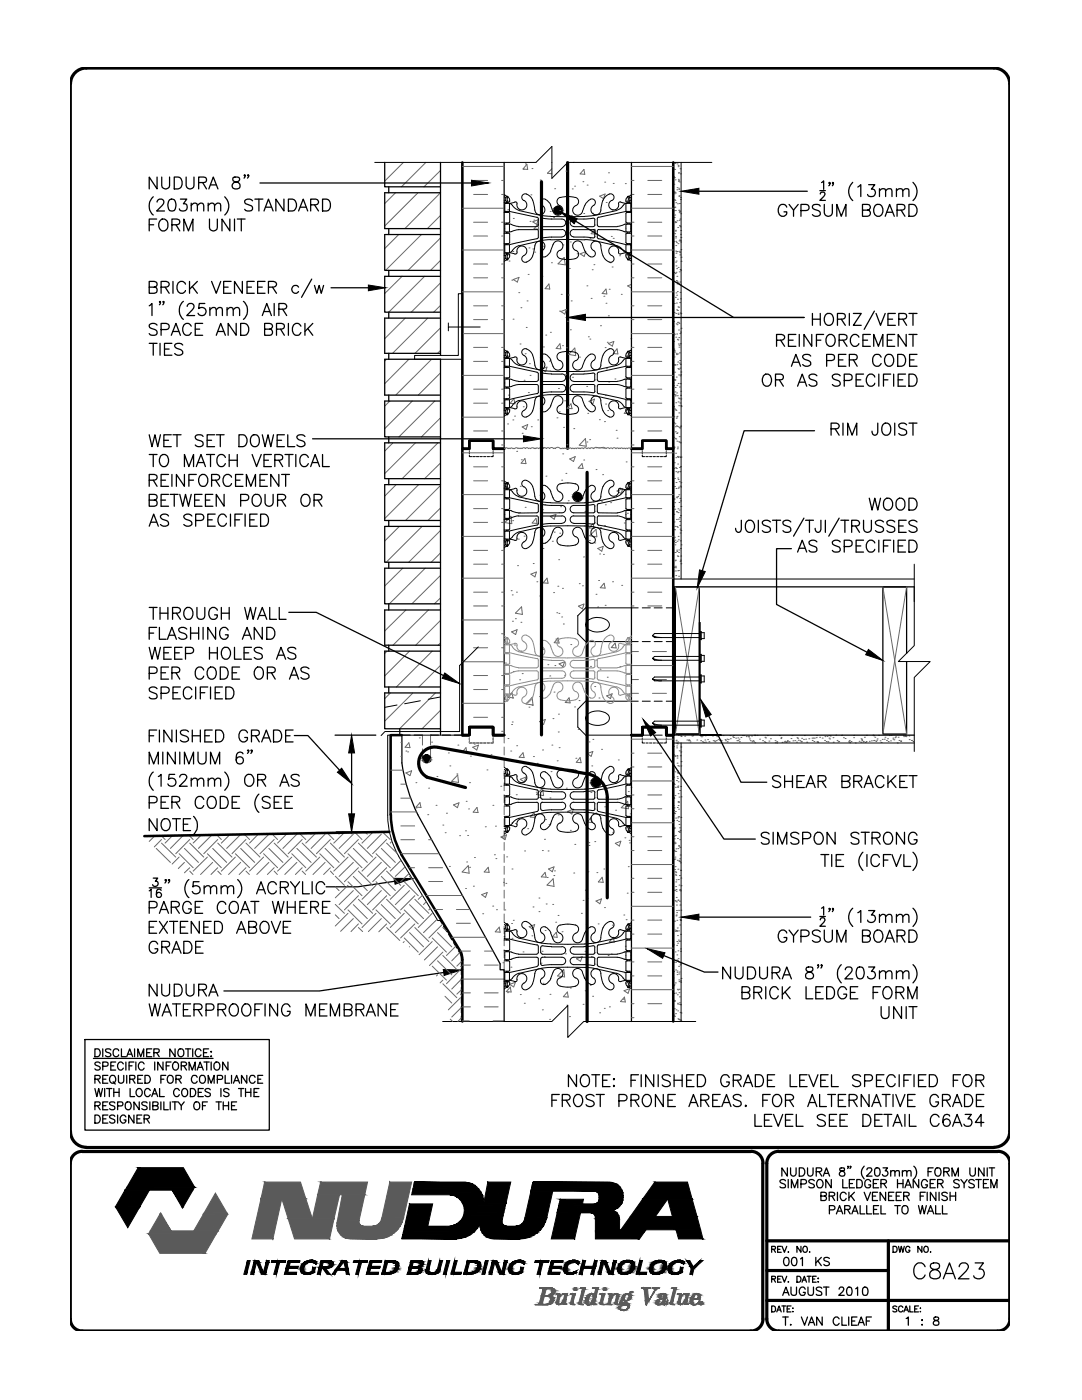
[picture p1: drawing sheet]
<svg xmlns="http://www.w3.org/2000/svg" width="216mm" height="279mm" viewBox="0 0 216 279" stroke-linecap="round" stroke-linejoin="round" font-family="sans-serif">
<!-- layer: LINE9 -->
<g fill="none" stroke="#000" stroke-width=".2">
<path d="M74.8 32.4h32.1l3.2-3.2v6.4l3.2-3.2h28.7M135.9 32.4v83.2M91.5 58.6h.8v13.1h-9.6v-.8h8.8zM89.5 64.5v.8M95.8 65.3h-6.3v.7M93.7 90.8v.3h.4M93.7 89.6v.3M93.7 90.1v.5M94.3 91.1h.5M95.1 91.1h.5M95.8 91.1h.4M96.5 91.1h.5"/>
<path d="M97.2 91.1h.5M98.4 90.8v.3h-.5M98.4 89.6v.3M98.4 90.1v.5M128.2 90.8v.3h.4M128.2 89.6v.3M128.2 90.1v.5M128.9 91.1h.4M129.6 91.1h.5M130.3 91.1h.5M131 91.1h.5M131.8 91.1h.4"/>
<path d="M132.9 90.8v.3h-.5M132.9 89.6v.3M132.9 90.1v.5M134.3 115.6h48.1M134.6 117.1v29.6h5.1v-22.4h-.2M182.4 117.1v11.7l-3.1 3.2h6.3l-3.2 3.2v14.8M182.4 112.6v7.5M83.9 139.9l-3.2 .5M87.9 139.1l-2.5 .5M95.4 129.1l-3.7 3.7v13.2h-14.9l-.8 .8M117.2 123.9a3.2 3.2 0 0 1 4.3 .4 1.47 1.47 0 0 1-1.5 1.8 2.75 2.75 0 0 1-3.1-1.1 1 1 0 0 1 .3-1.1zM127.4 139.9h-10.5l-1.6 1.6v3.6l1.6 1.6h10.5"/>
<path d="M127.4 121.3h-10.5l-1.6 1.6v3.6l1.6 1.5h10.5M128.2 121.3h1.6M128.2 128h1.6M128.2 139.9h1.6M130.5 121.3h1.6M130.5 128h1.6M130.5 139.9h1.6M132.9 121.3h1.4M132.9 128h1.4M132.9 139.9h1.4M134.3 121.3h.3v25.4h-.3zM79.2 140.7l-2.4 .5"/>
<path d="M92.3 146.7h-14.9v16a16.8 16.8 0 0 0 2.2 8.2l7.7 12.8h.8M93.7 148v.3h.4M93.7 146.7v.3M93.7 147.3v.4M94.3 148.3h.5M95.1 148.3h.5M95.8 148.3h.4M96.5 148.3h.5M97.2 148.3h.5M98.4 148v.3h-.5M98.4 146.7v.3M98.4 147.3v.4"/>
<path d="M117 142.8a3.1 3.1 0 0 1 4.5 .1 1.43 1.43 0 0 1-1.5 1.8 2.81 2.81 0 0 1-3.1-1.1zM128.2 148v.3h.4M128.2 147.3v.4M128.9 148.3h.4M129.6 148.3h.5M129.8 146.7h-1.6v.3M130.3 148.3h.5M130.5 146.7h1.6M131 148.3h.5M131.8 148.3h.4M132.9 148v.3h-.5M132.9 147.3v.4"/>
<path d="M134.3 148.3h48.1M134.3 146.7h-1.4v.3M135.9 148.3v55.6M87.8 183.7l.4 .6M88.5 184.9l.7 1.1M89.5 186.5l.6 1.1M90.5 188.1l.7 1.1M91.5 189.7a3.7 3.7 0 0 1 .5 2.9M92 193.2v1.3M92 195.1v1.3M92 197v1.3M92 199v1.2"/>
<path d="M88.3 203.9h21.8l3.2-3.2v6.3l3.2-3.1h22.3M92 200.9v1.2M92 202.8v1.1"/>
</g>
<!-- layer: LINE3 -->
<g fill="none" stroke="#000" stroke-width=".63">
<path d="M108 36.3v110.4M113.3 32.5v57M117.2 94.3v109.6M92.9 157.2l-7.7-2.1a3.2 3.2 0 0 1-1.4-4 3.2 3.2 0 0 1 3.7-1.9l29.8 5.3a4.8 4.8 0 0 1 3.9 4.6M121.2 159.2v20M153 247.6h48.5M153 253.6h24.3M153 259.5h48.5M177.3 247.6v18"/>
<circle cx="111.3" cy="42" r=".61"/>
<circle cx="115.3" cy="99.1" r=".61"/>
<circle cx="85.1" cy="151.4" r=".61"/>
<circle cx="118.9" cy="156.2" r=".61"/>
</g>
<g fill="#000" stroke="#000" stroke-width=".2">
<path d="M110.8 42.3h1l-.2 .2zM111 41.4h.6zM114.7 99.4h1.1l-.3 .2zM114.9 98.6h.6zM84.6 151.8h1l-.2 .2zM84.8 150.9h.6zM118.3 156.5h1.1l-.2 .2zM118.6 155.7h.6z"/>
<path d="M110.8 41.7l-.1 .3h1.2zM110.8 41.7h1l.1 .3z"/>
<path d="M111 41.4l-.2 .3h1zM111 41.4h.6l.2 .3z"/>
<path d="M110.7 42l.1 .3h1zM110.7 42h1.2l-.1 .3z"/>
<path d="M110.8 42.3l.2 .2h.6zM111 42.5h.6z"/>
<path d="M114.7 98.8v.3h1.2zM114.7 98.8h1.1l.1 .3z"/>
<path d="M114.9 98.6l-.2 .2h1.1zM114.9 98.6h.6l.3 .2z"/>
<path d="M114.7 99.1v.3h1.1zM114.7 99.1h1.2l-.1 .3z"/>
<path d="M114.7 99.4l.2 .2h.6zM114.9 99.6h.6z"/>
<path d="M84.6 151.2l-.1 .3h1.2zM84.6 151.2h1l.1 .3z"/>
<path d="M84.6 151.2h1l-.8-.3zM84.8 150.9h.6l.2 .3z"/>
<path d="M84.5 151.5l.1 .3h1zM84.5 151.5h1.2l-.1 .3z"/>
<path d="M84.6 151.8l.2 .2h.6zM84.8 152h.6z"/>
<path d="M118.3 155.9v.3h1.2zM118.3 155.9h1.1l.1 .3z"/>
<path d="M118.3 155.9h1.1l-.8-.2zM118.6 155.7h.6l.2 .2z"/>
<path d="M118.3 156.2v.3h1.1zM118.3 156.2h1.2l-.1 .3z"/>
<path d="M118.3 156.5l.3 .2h.6zM118.6 156.7h.6z"/>
</g>
<!-- layer: LINE50 -->
<path d="M92.3 32.4v57.2h1.4v-1.6h4.7v1.6h2.2h-2.2v-1.6h-4.7v1.6h-1.4v57.1h1.4v-1.6h4.7v1.6h2.2M134.3 32.4v57.2h-1.4v-1.6h-4.7v1.6h-2.2h2.2v-1.6h4.7v1.6h1.4v114.3M80.2 146.7h-2.3l.1 15.9a15.9 15.9 0 0 0 2.1 7.9M126 146.7h2.2v-1.6h4.7v1.6h1.4h-1.4v-1.6h-4.7v1.6zM77.7 166l-48.9 .9M80.1 170.5l11.9 19.5M92 190l.3 1.5v12.4" fill="none" stroke="#000" stroke-width=".51"/>
<!-- layer: HATCH -->
<g fill="none" stroke="#666" stroke-width=".2">
<path d="M78.9 38.5l-2.1 2.1M80.5 32.4l-3.7 3.7M83.3 38.6l-6.5 6.5M85 32.4l-4.9 4.9M87.8 38.6l-7 7M87.9 34l-3.3 3.3M92.3 33.2h8.3M94.5 38.8h2.8M94.5 36h2.8M100.1 38.8h.5M100.1 36h.5M100.6 39h.1"/>
<path d="M104.5 33.8h.1M104.8 32.7h.1M105.1 32.8l.2 1-.9-.1zM105.9 38.9h.1M106.1 33.6h.1M107.8 35.9h.1M107.9 38.5h.1M110.1 33.7l-.9 .9 .9 .1M110.7 37.7h.1M112.9 34.1h.1M114.2 37.7h.1M114.4 32.4h.1"/>
<path d="M114.7 37.2h.1M116.3 36.3h.1M116.5 33.8l.2 1-.9-.1zM117.2 36.9h.1M119.6 39.1l1.1-.4-.3 1zM120.7 36.4h.1M121.4 34.5h.1M122.4 36.6h.1M124.8 36.6h.1M126 33.2h8.3M126 38.8h.5M126 36h.5"/>
<path d="M129.3 38.8h2.8M129.3 36h2.8M134.3 33.7h.1M134.4 35.2h.1M134.5 36.8h.1M134.5 35.5h.1M134.5 38.3h.1M134.5 32.5h.1M134.5 39.9h.1M134.5 38.7h.1M134.6 38.4h.1M134.6 33.8h.1"/>
<path d="M134.6 32.6h.1M134.7 40h.1M134.7 35.9h.1M134.8 32.5h.1M134.8 38.5h.1M135.1 37.9h.1M135.1 32.7h.1M135.1 37.5h.1M135.3 33h.1M135.3 33.3h.1M135.4 34.5h.1M135.4 35.8h.1"/>
<path d="M135.4 36.2h.1M135.4 36.1h.1M135.4 37.6h.1M135.4 37.8h.1M135.4 39.1h.1M135.5 39.1h.1M135.5 36.3h.1M135.7 33.7h.1M135.7 34.7h.1M135.8 39.8h.1M135.8 39.4h.1M79.6 46.8l-2.8 2.8"/>
<path d="M80.2 55.1l-3.4 3.5M84.1 46.8l-7.2 7.2M84.7 55.1l-7.1 7.2M87.9 43l-2.6 2.6M87.9 47.5l-6.5 6.5M87.9 52l-2 2M87.9 56.5l-5.8 5.8M92.3 58.2h8.3M92.3 49.9h8.3M92.3 41.6h8.3M94.5 55.4h2.8M94.5 47.1h2.8"/>
<path d="M94.5 52.7h2.8M94.5 44.4h2.8M100.1 55.4h.5M100.1 47.1h.5M100.1 52.7h.5M100.1 44.4h.5M101.3 41.9h.1M101.6 52.1h.1M102.1 55.9h.1M102.3 50.2h.1M102.4 43.6h.1M102.4 55.8l1.2-.4-.4 .9z"/>
<path d="M103.5 58.4h.1M105.4 54.8h.1M105.6 49.5h.1M105.8 44.2h.1M106.3 49.7h.1M106.3 44.3l1.1-.5-.3 1zM106.5 43.9h.1M106.7 50.3h.1M107.3 44.7l.2 1h-.9zM107.8 58.6h.1M108.1 55.1h.1M108.5 49.1h.1"/>
<path d="M109.5 56.7l.2 1-.9-.1zM109.8 42.2h.1M110 52.4h.1M110.5 43.4h.1M111.7 42h.1M112 58.7h.1M112.3 48.9h.1M112.6 51.4l.2 1.5-1.4-.3zM113.4 58.9h.1M113.6 53.6h.1M113.8 48.3h.1M114 43h.1"/>
<path d="M115.2 50.7h.1M115.8 50.7l1.1-.5-.3 1zM116.5 42.6h.1M117.1 57.1h.1M117.7 47.6h.1M118 59.5h.1M118.2 53.8h.1M118.3 42.6h.1M118.5 52.8h.1M118.7 45.7l.2 1-.9-.1zM120.5 59.1h.1M120.9 57.7l.2 1-.9-.1z"/>
<path d="M121 40.4h.1M121.6 57.7h.1M121.8 52.4h.1M122 47.2h.1M122.1 41.9h.1M122.1 53.3h.1M122.4 47.6h.1M123.6 51h.1M124 58.7h.1M126 56.8l-.8 .3 .8 .4M126 58.2h8.3M126 49.9h8.3"/>
<path d="M126 41.6h8.3M126 55.4h.5M126 47.1h.5M126 52.7h.5M126 44.4h.5M129.3 55.4h2.8M129.3 47.1h2.8M129.3 52.7h2.8M129.3 44.4h2.8M134.4 42.1h.1M134.4 48.2h.1M134.4 54.4h.1"/>
<path d="M134.5 54.4h.1M134.5 43.4h.1M134.6 41.4h.1M134.6 42.9h.1M134.6 46.6h.1M134.7 51.4h.1M134.7 41.3h.1M134.7 44.4h.1M134.7 54.6h.1M134.7 44.2h.1M134.8 46h.1M134.8 42h.1"/>
<path d="M134.8 46.1h.1M134.8 59.3h.1M134.8 47.5h.1M134.8 52.3h.1M134.8 47.2h.1M134.8 50.1h.1M134.8 49h.1M134.8 48.2h.1M134.8 40.5h.1M134.8 44.4h.1M134.9 50.5h.1M134.9 54.3h.1"/>
<path d="M134.9 58.4h.1M134.9 53.1h.1M134.9 52.1h.1M134.9 56h.1M135 48.4h.1M135 50.2h.1M135 53.6h.1M135 58.9h.1M135.1 55.1h.1M135.1 56.4h.1M135.1 56.1h.1M135.1 56.7h.1"/>
<path d="M135.1 44.1h.1M135.1 58.2h.1M135.1 50.2h.1M135.2 59.7h.1M135.2 40.7h.1M135.2 56.3h.1M135.2 45.4h.1M135.3 48.6h.1M135.3 53.4h.1M135.4 56.6h.1M135.4 41.9h.1M135.5 48.1h.1"/>
<path d="M135.5 42.1h.1M135.5 44h.1M135.5 54.3h.1M135.5 42.4h.1M135.6 40.6h.1M135.6 50.2h.1M135.6 45h.1M135.6 47.9h.1M135.6 42.1h.1M135.6 50.4h.1M135.6 42.2h.1M135.7 43.7h.1"/>
<path d="M135.7 56.3h.1M135.7 50.9h.1M135.7 45.2h.1M135.7 58.4h.1M135.7 53.8h.1M135.7 48h.1M135.8 46.8h.1M135.8 56.8h.1M135.8 59.6h.1M135.8 48.3h.1M135.8 46h.1M135.8 42.7h.1"/>
<path d="M135.8 53.9h.1M135.9 49.8h.1M135.9 47.4h.1M135.9 51.3h.1M135.9 52.1h.1M77.1 71.7l-.3 .4M80.9 63.5l-4.1 4.1M81.6 71.7l-4.8 4.9M85.4 63.5l-7.1 7M86 71.8l-7 7.1M87.9 60.9l-1.4 1.4M87.9 65.4l-5.1 5.1"/>
<path d="M87.9 69.9l-.6 .6M87.9 74.4l-4.4 4.5M92.3 74.9h8.3M92.3 66.6h8.3M94.5 72.1h2.8M94.5 63.8h2.8M94.5 77.7h2.8M94.5 69.3h2.8M94.5 61h2.8M100.1 72.1h.5M100.1 63.8h.5M100.1 77.7h.5"/>
<path d="M100.1 69.3h.5M100.1 61h.5M101.4 78.9h.1M102.4 63.7h.1M102.5 79.6l.3 1-1-.1zM103.8 68.7h.1M103.9 61.4h.1M104.6 75.9h.1M104.8 70.6h.1M105 65.3h.1M105.2 60.1h.1M105.4 78.3h.1"/>
<path d="M105.6 72.6h.1M105.8 74.9h.1M107.8 78.7h.1M108 73.7l1.1-.4-.2 .9zM108.4 69.2h.1M108.9 66.9h.1M109.6 72.1h.1M109.8 66.3h.1M111.4 77.5h.1M111.6 62.1h.1M111.7 68.6l.2 1-.9-.1zM111.9 62.2l1.1-.4-.3 .9z"/>
<path d="M112.2 69h.1M112.7 80h.1M112.8 74.7h.1M113 69.4h.1M113.2 64.1h.1M113.8 65.8h.1M114 60.1h.1M114.2 75.3h.1M114.7 69.5l.2 1.5-1.4-.3zM115.6 71.3h.1M117.1 77.1h.1M117.4 67.2h.1"/>
<path d="M117.7 67.7h.1M119.8 65h.1M120.7 69.4h.1M120.8 78.9h.1M120.9 60.5h.1M121 73.6h.1M121.2 68.3h.1M121.4 63h.1M121.4 68.6l1.1-.5-.3 1zM121.5 76.2h.1M122.7 75.6h.1M123.1 69.6l.2 1h-.9z"/>
<path d="M125.4 75.7h.1M125.7 70h.1M125.9 67.6h.1M126 74.9h8.3M126 66.6h8.3M126 72.1h.5M126 63.8h.5M126 77.7h.5M126 69.3h.5M126 61h.5M129.3 72.1h2.8M129.3 63.8h2.8"/>
<path d="M129.3 77.7h2.8M129.3 69.3h2.8M129.3 61h2.8M134.3 65.1h.1M134.3 70.9h.1M134.3 67h.1M134.4 66.6h.1M134.4 76.4h.1M134.4 69.9h.1M134.4 68.1h.1M134.4 77h.1M134.4 64.2h.1"/>
<path d="M134.5 69.7h.1M134.5 72.8h.1M134.5 71.2h.1M134.5 62.3h.1M134.5 75.8h.1M134.5 60.6h.1M134.5 70h.1M134.5 78.7h.1M134.6 72.8h.1M134.6 66.7h.1M134.6 70.3h.1M134.6 74.3h.1"/>
<path d="M134.6 75.9h.1M134.7 75.8h.1M134.7 72.9h.1M134.7 78.2h.1M134.7 77.3h.1M134.7 79h.1M134.8 78.9h.1M134.8 62.6h.1M134.8 67.3h.1M134.9 64.6h.1M134.9 70.5h.1M134.9 75.3h.1"/>
<path d="M135 60.5h.1M135 70.8h.1M135 66.7h.1M135 78.4h.1M135 61.8h.1M135.1 72.8h.1M135.1 76.9h.1M135.1 64.8h.1M135.1 79h.1M135.1 64.3h.1M135.1 67.7h.1M135.2 62h.1"/>
<path d="M135.2 72.2h.1M135.2 70.6h.1M135.3 61.2h.1M135.3 62.5h.1M135.3 67.8h.1M135.3 73.6h.1M135.3 62.8h.1M135.3 76.5h.1M135.4 64.3h.1M135.4 68.7h.1M135.4 79.4h.1M135.4 65.9h.1"/>
<path d="M135.4 74.8h.1M135.4 61.3h.1M135.4 73.7h.1M135.4 67.4h.1M135.5 68.9h.1M135.5 64.5h.1M135.5 69.3h.1M135.5 79.6h.1M135.6 70.4h.1M135.6 72.5h.1M135.6 77.2h.1M135.6 72h.1"/>
<path d="M135.6 60.4h.1M135.7 73.5h.1M135.7 66.6h.1M135.7 75h.1M135.7 62.5h.1M135.7 76.6h.1M135.7 68.6h.1M135.7 72.7h.1M135.8 78.9h.1M135.8 66.3h.1M135.8 78.1h.1M135.8 74.8h.1"/>
<path d="M135.9 79.6h.1M135.9 74.2h.1M135.9 62.6h.1M135.9 65.5h.1M77.8 80l-1 1.1M78.4 88.4l-1.6 1.6M79.1 96.7l-2.3 2.3M82.3 80l-5.5 5.5M82.9 88.4l-6.1 6.1M83.5 96.7l-6.7 6.8M86.8 80l-7.2 7.2M87.4 88.4l-7.2 7.1"/>
<path d="M87.9 83.4l-3.8 3.8M87.9 92.4l-3.2 3.1M87.9 96.9l-7 7M92.3 90.4h8.3M92.3 98.7h8.3M92.3 83.3h8.3M94.5 96h2.8M94.5 93.2h2.8M94.5 80.5h2.8M94.5 86h2.8M100.1 96h.5M100.1 93.2h.5"/>
<path d="M100.1 88.8h.5M100.1 80.5h.5M100.1 86h.5M100.6 96.6l.8-.3-.3 .9-.5-.3M101.3 84.6h.1M101.4 89.5l-.4-.1-.4 .1M101.4 89.5l.7-.1 .6 .2M102.3 83.8h.1M102.7 83h.1M102.7 89.5a.4 .4 0 0 1 .7 0h.3M103.1 90.1h.1M103.8 97.1h.1"/>
<path d="M104 91.8h.1M104.2 89.5h-.4M104.2 86.5h.1M104.2 85.2l1.1-.5-.3 1zM104.4 81.2h.1M104.7 91.5l.3 1-1-.1zM104.8 89.5a.4 .4 0 0 0-.6 0M104.9 99.6h.1M105.5 89.5a.4 .4 0 0 0-.7 0M105.5 89.5h.4a.44 .44 0 0 1 .7 0M106 85.2h.1M106.9 89.5h-.3"/>
<path d="M107.3 83.8h.1M107.5 89.5a.36 .36 0 0 0-.6 0M107.8 98.8h.1M108 91.5h.1M108.4 89.4h.1M108.9 95h.1M109 89.5a.39 .39 0 0 0-.6 0l-.5-.2-.4 .2M109.7 89.5a.4 .4 0 0 0-.7 0M110.5 89.5l-.4-.2-.4 .2M110.8 89.5l.5-.2 .8 .3M110.8 89.5h-.3M111.1 83.4h.1"/>
<path d="M111.6 82.2h.1M112.1 95.8h.1M112.3 90.6h.1M112.5 85.3h.1M112.9 89.5h-.8M112.9 94.5h.1M113.1 89.5l.7-.1 .7 .2M113.1 88.8h.1M113.2 89.5h-.3M113.4 99.9h.1M113.7 91.6l1.1-.5-.4 1zM113.9 80.6l.2 1-.9-.1z"/>
<path d="M114.5 85.5h.1M114.7 99.9h.1M115 89.6l-.2-.2-.2 .2M115.5 89.5l-.2-.1-.3 .1M115.8 89.5h-.3M116.1 92.5l.2 1-.9-.1zM116.4 89.5a.36 .36 0 0 0-.6 0M116.5 91.8h.1M116.8 87.5l.2 1.6-1.4-.3zM117 97.2h.1M117.1 88.2h.1M117.3 82.5h.1"/>
<path d="M117.5 80.1l1.1-.4-.3 .9zM117.7 87.7h.1M118.7 89.4l-.3 .1a.4 .4 0 0 0-.7 0 .38 .38 0 0 0-.6 0 .44 .44 0 0 0-.7 0M118.9 93.7h.1M119.1 89.4h.8M119.1 89.4l-.2-.1-.2 .1M119.6 83.8h.1M120.2 89.4h-.3M120.2 94.7h.1M120.4 89.4h.1M120.6 89.4l-.2-.1-.2 .1M120.6 84.1h.1"/>
<path d="M120.6 89.4l.3 .1M120.8 80.6h.1M120.9 89.5a.4 .4 0 0 1 .7 0 .36 .36 0 0 1 .6 0M121.3 81.9h.1M122.9 89.5a.44 .44 0 0 0-.7 0M123 85.9h.1M123.1 87.4h.1M123.1 98l1.2-.5-.4 1zM123.5 89.5a.36 .36 0 0 0-.6 0M123.8 89.5h-.3M124.8 98.6h.1M124.9 92.2h.1"/>
<path d="M125.3 81.6l.2 1-.9-.1zM126 90.4h8.3M126 98.7h8.3M126 96h.5M126 93.2h.5M126 83.3h8.3M126 88.8h.5M126 80.5h.5M126 86h.5M126 89.4l-1.2 .2-.3-.2-.2 .2-.3-.2-.2 .1M129.3 96h2.8M129.3 93.2h2.8"/>
<path d="M129.3 80.5h2.8M129.3 86h2.8M134.3 99.6h.1M134.4 81.1h.1M134.4 81.2h.1M134.4 87.3h.1M134.5 83.2h.1M134.5 84.4h.1M134.5 89.2h.1M134.5 89.3h.1M134.5 93.5h.1M134.5 99.6h.1"/>
<path d="M134.5 92.4h.1M134.6 95.5h.1M134.6 97.1h.1M134.6 81.6h.1M134.7 84.6h.1M134.7 87.5h.1M134.8 85.2h.1M134.8 86.2h.1M134.8 81.8h.1M134.8 90.5h.1M134.8 93.3h.1M134.8 80.4h.1"/>
<path d="M134.8 91.3h.1M134.8 94.1h.1M134.8 87.6h.1M134.9 81.9h.1M134.9 97.5h.1M134.9 96.3h.1M134.9 83.5h.1M134.9 99.2h.1M135 85h.1M135 93.5h.1M135 86.5h.1M135 83.2h.1"/>
<path d="M135.1 88h.1M135.1 99.3h.1M135.1 83.1h.1M135.1 86.4h.1M135.1 89.6h.1M135.1 91.1h.1M135.2 91.1h.1M135.2 85.1h.1M135.2 89.2h.1M135.2 94.3h.1M135.2 92.6h.1M135.2 95.4h.1"/>
<path d="M135.2 99.1h.1M135.3 94.1h.1M135.3 91.3h.1M135.3 95.7h.1M135.3 97.4h.1M135.3 80.2h.1M135.4 97.2h.1M135.4 88.2h.1M135.4 98.7h.1M135.4 81h.1M135.4 82.4h.1M135.5 85.3h.1"/>
<path d="M135.5 87.2h.1M135.5 96.1h.1M135.6 93.3h.1M135.6 88.3h.1M135.6 91.2h.1M135.6 85.4h.1M135.7 99.5h.1M135.7 80.4h.1M135.7 94.1h.1M135.7 85.2h.1M135.7 97h.1M135.7 88.4h.1"/>
<path d="M135.7 91.3h.1M135.8 93.1h.1M135.8 100h.1M135.8 85h.1M135.8 97.2h.1M135.9 80.9h.1M135.9 96.3h.1M135.9 81.1h.1M135.9 91.2h.1M79.7 105.1l-2.9 2.9M80.4 113.4l-3.6 3.6M84.1 105.1l-7 7.1"/>
<path d="M84.9 113.4l-7.2 7.1M87.9 101.4l-2.5 2.5M87.9 105.9l-6.4 6.3M87.9 110.3l-1.9 1.9M87.9 114.8l-5.7 5.7M87.9 119.3l-1.2 1.2M92.3 107h8.3M92.3 115.4h8.3M94.5 104.3h2.8M94.5 112.6h2.8M94.5 101.5h2.8M94.5 109.8h2.8"/>
<path d="M94.5 118.2h2.8M100.1 104.3h.5M100.1 112.6h.5M100.1 101.5h.5M100.1 109.8h.5M100.1 118.2h.5M100.6 107.5h.1M101.7 107.6h.1M102 103l.1 1.5-1.4-.2zM102 117.9h.1M102.2 118.7h.1M102.3 103.9h.1"/>
<path d="M103.1 118.2h.1M103.3 112.9h.1M103.4 107.6h.1M103.6 102.3h.1M104.6 107h.1M104.8 101.2h.1M105.9 114.6l1.1-.4-.3 .9zM106.4 112.5h.1M106.9 103.4l.3 1.1-1-.1zM107.1 116.1h.1M107.7 118.9h.1M108.2 101.7h.1"/>
<path d="M108.3 109.5h.1M108.7 100.7h.1M109.1 115.4l.3 1-1-.1zM109.8 103.1l1.1-.5-.3 1zM110.2 108h.1M110.5 118.3h.1M110.6 106.2h.1M111.3 117h.1M111.5 111.7h.1M111.6 102.3h.1M111.7 106.4h.1M111.9 101.1h.1"/>
<path d="M112.2 117.4h.1M115.6 116.5h.1M116.2 116.9h.1M116.4 111.2h.1M116.7 102.1h.1M116.9 117.3h.1M117.6 107.9h.1M117.7 106.9l1.2-1.3 .2 1.5zM118.3 104.5l.2 .9h-.9zM118.7 108.4h.1M118.9 118.6h.1M119.3 109.5l1.1-.5-.3 1z"/>
<path d="M119.4 115.9h.1M119.6 110.6h.1M119.8 105.3h.1M120 100h.1M120.4 110.6h.1M120.5 116.4l.2 1-.9-.1zM120.6 104.9h.1M120.8 100.7h.1M121.8 100.3h.1M122.2 116.1h.1M124.1 116.8h.1M124.6 104.4h.1"/>
<path d="M125.2 102.4h.1M126 107h8.3M126 115.4h8.3M126 104.3h.5M126 112.6h.5M126 101.5h.5M126 109.8h.5M126 118.2h.5M129.3 104.3h2.8M129.3 112.6h2.8M129.3 101.5h2.8M129.3 109.8h2.8"/>
<path d="M129.3 118.2h2.8M134.3 114h.1M134.3 110.2h.1M134.4 113.1h.1M134.4 101.1h.1M134.4 108.1h.1M134.4 107.4h.1M134.5 102.6h.1M134.5 104.2h.1M134.5 105.7h.1M134.5 113.3h.1M134.6 107.2h.1"/>
<path d="M134.6 105.7h.1M134.6 101.6h.1M134.6 100.3h.1M134.7 108.7h.1M134.7 107.8h.1M134.7 111.9h.1M134.7 105.1h.1M134.7 110.3h.1M134.8 111.8h.1M134.8 113.9h.1M134.8 108.3h.1M134.8 113h.1"/>
<path d="M134.8 117.1l4.7 29.4M134.8 113.3h.1M134.8 114.9h.1M135 103.7h.1M135 102.1h.1M135 109.8h.1M135 102.2h.1M135 105.1h.1M135.1 110.1h.1M135.1 108h.1M135.1 110.9h.1M135.2 105.2h.1"/>
<path d="M135.2 113.9h.1M135.3 101.5h.1M135.3 111.1h.1M135.3 102.3h.1M135.3 107h.1M135.4 103.6h.1M135.4 107.7h.1M135.4 113.9h.1M135.4 110.3h.1M135.4 115h.1M135.4 109.8h.1M135.5 100.3h.1"/>
<path d="M135.5 101.8h.1M135.6 103.3h.1M135.6 104.8h.1M135.6 104.1h.1M135.7 106.4h.1M135.7 105.6h.1M135.7 112h.1M135.7 107.9h.1M135.7 111.8h.1M135.8 109.5h.1M135.8 102.9h.1M135.8 111h.1"/>
<path d="M135.9 112.5h.1M135.9 101.1h.1M135.9 105.9h.1M135.9 108.7h.1M139.5 117.1l-4.7 29.4M176.2 117.1l4.7 29.4M180.9 117.1l-4.7 29.4M77.2 129.9l-.4 .5M77.9 138.3l-1.1 1.1M81 121.7l-4.2 4.2M81.7 129.9l-4.9 5M82.4 138.3l-5.6 5.6"/>
<path d="M85.5 121.7l-7.1 7.1M86.2 129.9l-7.1 7.2M86.9 138.3l-7.2 7.1M87.9 123.8l-5 5M87.9 128.3l-.5 .5M87.9 132.8l-4.3 4.3M92.3 123.7h8.3M92.3 132.1h8.3M94.5 120.9h2.8M94.5 129.3h2.8M94.5 137.6h2.8M94.5 126.5h2.8"/>
<path d="M94.5 134.8h2.8M100.1 120.9h.5M100.1 129.3h.5M100.1 137.6h.5M100.1 126.5h.5M100.1 134.8h.5M100.9 132.3h.1M102.1 126.1l1.1-.4-.3 .9zM102.2 138.3l.2 1-1-.1zM102.2 124h.1M102.3 139.3h.1M102.5 134h.1"/>
<path d="M102.7 128.7h.1M102.8 123.5h.1M103.7 135.7h.1M103.9 129.9h.1M103.9 124.2h.1M104.1 121.1l.1 1.5-1.4-.2zM104.2 134.4h.1M106.2 139.2l.2 1.5-1.4-.2zM107.7 139h.1M107.9 129.4h.1M108.1 123.7h.1M108.3 129.6h.1"/>
<path d="M109.3 132.7h.1M109.7 134.9h.1M110.5 138.1h.1M110.7 132.8h.1M110.9 127.5h.1M111.1 122.3h.1M111.4 127.3l.2 1h-1zM111.5 122.4h.1M111.6 132.5l1.1-.4-.4 .9zM112.1 123.1h.1M112.4 124.5h.1M112.7 134.8h.1"/>
<path d="M113.6 139.3l.2 1-1-.1zM113.9 128.6h.1M115.4 121l1.1-.4-.3 .9zM115.5 139.8h.1M116.9 137.4h.1M117.8 133h.1M118.7 137h.1M118.9 131.7h.1M119.3 121.1h.1M119.5 139.3h.1M119.7 133.5h.1M120.7 120.8h.1"/>
<path d="M121 138.9l1.1-.4-.3 .9zM121.2 135.2h.1M122.7 128.3l.3 1-1-.1zM123.7 133h.1M125.5 138.5h.1M126 132.8h8.3M126 130h1.4M126 138.4h1.4M126 135.6h1.4M126 120.9h.5M129.3 120.9h2.8M130.2 130h2.8"/>
<path d="M130.2 138.4h2.8M130.2 135.6h2.8M77.9 153.7h2.5M80 150.9h.2M80 159.3h1.9M80 148.2h.2M80 156.5h1M81 149.9h.1M81 154.2l1.1-.4-.3 1zM81.3 150.1h.1M81.6 148.2l.2 1-1-.1zM83 156.2h.1"/>
<path d="M83.7 147.3h.1M85.5 157.3h.1M85.7 152h.1M85.9 146.7h.1M86.1 148.1h.1M87.2 155h.1M87.9 141.8l-3.7 3.6M89.5 150.3h.1M89.8 152.9h.1M91.2 154.5h.1M91.3 154.7l.2 1.5-1.4-.3zM91.4 148.7h.1"/>
<path d="M91.5 156.5h.1M92.3 140.4h8.3M93 149.2l.2 1-1-.1zM93 159.9h.1M93.7 156.2h.1M93.9 150.9h.1M94.3 149.1l1.2-.4-.4 1zM94.5 143.2h2.8M94.6 148.5h.1M97.2 153.7h.1M98 150.6h.1M99 151.2h.1"/>
<path d="M99.9 156.9h.1M100.1 146h.5M100.1 143.2h.5M101.4 147.4h.1M101.7 155.2h.1M101.9 149.9h.1M102.1 144.6h.1M102.2 144.1h.1M103 158.6h.1M103.1 148.8h.1M103.8 155.5l1.1-.4-.3 1zM104.4 150.2l.2 1-1-.1z"/>
<path d="M105.6 141.1h.1M106.2 140.7h.1M106.4 151h.1M107 158.1h.1M107.2 152.3h.1M107.6 159.1h.1M107.7 144l1.1-.4-.3 1zM108.3 149.7h.1M108.3 157.3l.2 1.5-1.5-.2zM108.4 157.3h.1M109.7 159.2h.1M110 154h.1"/>
<path d="M110.1 148.7h.1M110.3 143.4h.1M111.2 151.8h.1M111.4 146.1h.1M111.4 142.5h.1M111.6 149.2h.1M113 157.3h.1M114.7 141.1h.1M114.9 151.3h.1M115.4 145.6h.1M115.8 151.2l.2 1-1-.1zM116.9 157.6h.1"/>
<path d="M117.2 150.4l1.1-.4-.3 .9zM117.2 151h.1M117.5 148.1h.1M117.9 158.1h.1M118.1 152.9h.1M118.3 147.6h.1M120 149.5h.1M123 156h.1M123.4 151.7h.1M125.4 158h.1M125.9 157.1h.1M126 155.9h8.3"/>
<path d="M126 147.5h8.3M126 153.1h.5M126 158.7h.5M126 150.3h.5M129.3 153.1h2.8M129.3 158.7h2.8M129.3 150.3h2.8M134.3 153.1h.1M134.3 153.8h.1M134.3 153.5h.1M134.4 149h.1M134.4 156.4h.1"/>
<path d="M134.4 155.1h.1M134.4 159.2h.1M134.4 150.7h.1M134.5 159.3h.1M134.5 156.5h.1M134.6 150.8h.1M134.7 150.9h.1M134.7 154h.1M134.7 158.8h.1M134.8 157.1h.1M134.9 147.9h.1M134.9 147.7h.1"/>
<path d="M135 155.8h.1M135 149.3h.1M135 148.9h.1M135 148.3h.1M135.1 150.8h.1M135.1 152.3h.1M135.1 150.9h.1M135.1 155h.1M135.1 151.3h.1M135.1 153.8h.1M135.1 154.2h.1M135.2 155.3h.1"/>
<path d="M135.2 157h.1M135.2 148.4h.1M135.2 152.8h.1M135.2 157.1h.1M135.2 148.1h.1M135.3 156.9h.1M135.3 154.3h.1M135.3 158.4h.1M135.3 156h.1M135.4 160h.1M135.4 146.8h.1M135.4 152.9h.1"/>
<path d="M135.5 159.1h.1M135.5 149.8h.1M135.6 157.8h.1M135.7 150.8h.1M135.8 146.8h.1M135.8 157h.1M135.9 152.9h.1M135.9 150.1h.1M135.9 154.8h.1M135.9 149.1h.1M135.9 159h.1M135.9 152h.1"/>
<path d="M135.9 147h.1M136.6 146.9h.1M137 147.7h.1M137.3 147.8h.1M137.4 147.6h.1M137.6 147.8h.1M137.7 148.1h.1M138.1 146.9h.1M138.2 146.8h.1M139 147.7h.1M139.8 147.8h.1M139.8 146.9h.1"/>
<path d="M140 147.1h.1M140.1 146.9h.1M140.1 148h.1M140.4 148.2h.1M140.6 147.7h.1M140.7 146.8h.1M140.8 148.1h.1M141.2 147.6h.1M141.4 148h.1M142.2 146.9h.1M142.3 147.8h.1M142.5 147.9h.1"/>
<path d="M142.6 148h.1M142.9 147.8h.1M143 147h.1M143.2 146.8h.1M143.3 147.6h.1M143.6 147.7h.1M143.8 147.7h.1M143.9 147.9h.1M144.3 146.8h.1M144.7 147.6h.1M144.8 147.8h.1M145 147.5h.1"/>
<path d="M145.1 148h.1M145.3 147.6h.1M145.6 146.8h.1M145.7 147.4h.1M146.2 147.1h.1M146.4 146.8h.1M146.4 147.2h.1M146.8 147.3h.1M147 147.8h.1M147.2 147.3h.1M147.2 147.8h.1M147.5 147.5h.1"/>
<path d="M147.5 148h.1M147.8 147.2h.1M148.1 146.8h.1M148.4 146.8h.1M148.9 147h.1M149.3 147h.1M149.4 147.1h.1M149.5 147.5h.1M149.7 147.8h.1M150 146.9h.1M150 148h.1M150.2 147.8h.1"/>
<path d="M150.4 147.9h.1M150.6 146.7h.1M150.6 148.2h.1M150.6 146.8h.1M151.1 146.8h.1M151.6 147.5h.1M152.2 147.8h.1M152.5 148h.1M152.6 147.1h.1M152.7 148.2h.1M152.8 147.3h.1M153.1 146.8h.1"/>
<path d="M153.4 147.9h.1M153.7 147.4h.1M154.7 147.8h.1M154.7 148.2h.1M155 148.3h.1M155 148h.1M155.5 146.8h.1M155.8 147.4h.1M155.8 147.2h.1M156.1 148.2h.1M156.5 148.1h.1M156.6 147.9h.1"/>
<path d="M156.8 148.1h.1M156.9 148.2h.1M157.1 148h.1M157.1 147.8h.1M157.5 148h.1M157.8 147.4h.1M158 146.8h.1M158.2 147.9h.1M158.6 147.8h.1M158.9 148.1h.1M159 147.2h.1M159.1 147.3h.1"/>
<path d="M159.3 147.7h.1M159.6 147.8h.1M159.8 148h.1M159.9 148h.1M159.9 147.3h.1M160.3 147.6h.1M160.5 146.8h.1M160.8 147.5h.1M161 148.1h.1M161.4 147.4h.1M162 147.3h.1M162.1 147.8h.1"/>
<path d="M162.2 147.3h.1M162.4 148h.1M162.5 147.3h.1M162.9 147.2h.1M163 146.8h.1M163 148h.1M163.1 148.1h.1M163.2 148.2h.1M163.5 147.1h.1M164.1 147.3h.1M164.5 147.8h.1M164.6 147h.1"/>
<path d="M164.9 148h.1M165 147h.1M165.2 148h.1M165.4 147.3h.1M165.5 146.8h.1M165.5 147.5h.1M165.7 146.9h.1M166.2 147.2h.1M166.3 148.1h.1M166.8 146.7h.1M167 147.8h.1M167.2 148h.1"/>
<path d="M167.4 148h.1M167.9 146.8h.1M168 146.8h.1M168.3 147.2h.1M168.6 147.4h.1M169.3 147.9h.1M169.4 148.1h.1M169.5 147.8h.1M169.6 148.2h.1M169.8 148h.1M170.3 147.2h.1M170.4 146.8h.1"/>
<path d="M170.7 148.3h.1M171.4 147.9h.1M171.8 148.1h.1M171.8 147.4h.1M171.9 147.6h.1M172 147.8h.1M172.2 148.1h.1M172.3 148h.1M172.5 147.1h.1M172.6 148.2h.1M172.8 148h.1M172.9 146.8h.1"/>
<path d="M173.5 147.9h.1M173.9 147.9h.1M174.2 146.7h.1M174.3 147.8h.1M174.3 146.8h.1M174.4 147.8h.1M174.6 147.1h.1M174.8 148h.1M174.9 147.7h.1M175 147.5h.1M175.3 146.8h.1M175.6 147.9h.1"/>
<path d="M175.8 148.2h.1M176 147.6h.1M176.5 147.5h.1M176.6 147.1h.1M176.9 147.8h.1M177.1 147.4h.1M177.2 148h.1M177.4 146.8h.1M177.7 147.9h.1M177.8 146.8h.1M178.2 147.3h.1M178.2 147.5h.1"/>
<path d="M178.4 147.6h.1M178.6 147.2h.1M178.7 147.1h.1M179 148.3h.1M179.2 147.1h.1M179.4 147.8h.1M179.7 147.9h.1M179.7 148h.1M180.3 146.8h.1M180.3 147h.1M180.6 146.8h.1M180.7 147h.1"/>
<path d="M180.8 147h.1M181.4 146.9h.1M181.4 147.6h.1M181.8 147.8h.1M181.9 147.8h.1M182.2 148h.1M30.9 166.8l-1.1 1.1M31.2 169.3l2.8 2.8M32.2 166.8l.7 .7M32.2 167.5l-1.4 1.5M32.2 168.3l2.9 2.8M34.4 166.7l-1.5 1.6"/>
<path d="M35.7 171.1l-1.4 1.4M35.7 170.4l2.8 2.8M36.6 166.7l-2.6 2.6M36.8 172.1l-1.2 1.2M36.8 169.3l2.8 2.8M37.7 166.7l.8 .8M37.9 167.5l-2.8 2.9M37.9 173.2l-1.1 1M37.9 173.8l.6 .7M37.9 168.3l2.8 2.8M40.1 166.7l-1.6 1.6M41.4 171.1l-2.9 2.7"/>
<path d="M41.4 170.4l2.8 2.8M42.3 166.6l-2.7 2.7M42.4 172.1l-2.4 2.4M42.4 169.3l2.8 2.8M43.2 166.6l1 .9M43.4 167.5l-2.7 2.9M43.4 173.2l-1.3 1.3M43.4 173.8l.7 .7M43.4 168.3l2.9 2.8M45.9 166.6l-1.7 1.7M47 171.1l-2.8 2.7M47 170.4l2.8 2.8"/>
<path d="M48 166.5l-2.8 2.8M48 172.1l-2.4 2.4M48 169.3l2.8 2.8M48.7 166.5l1.1 1M49.1 167.5l-2.8 2.9M49.1 173.2l-1.4 1.3M49.1 173.8l.7 .7M49.1 168.3l2.8 2.8M50.8 166.5h.1M51.6 166.4l-1.8 1.9M52.6 171.1l-2.8 2.7M52.6 170.4l2.8 2.8"/>
<path d="M53.7 166.5l-2.9 2.8M53.7 172.1l-2.5 2.4M53.7 169.3l2.7 2.8M54.2 166.4l1.2 1.1M54.7 167.5l-2.8 2.9M54.7 173.2l-1.3 1.3M54.7 173.8l.6 .7M54.7 168.3l2.8 2.8M56.3 166.4l.1 .1M57.3 166.4l-1.9 1.9M58.2 171.1l-2.8 2.7M58.2 170.4l2.8 2.8"/>
<path d="M59.2 166.5l-2.8 2.8M59.2 172.1l-2.4 2.4M59.2 169.3l2.9 2.8M59.7 166.3l1.3 1.2M60.3 167.5l-2.8 2.9M60.3 173.2l-1.4 1.3M60.3 173.8l.7 .7M60.3 168.3l2.8 2.8M61.8 166.3l.3 .2M63 166.3l-2 2M63.8 171.1l-2.8 2.7M63.8 170.4l2.8 2.8"/>
<path d="M64.9 166.5l-2.8 2.8M64.9 172.1l-2.4 2.4M64.9 169.3l2.8 2.8M65.3 166.2l1.3 1.3M65.9 167.5l-2.8 2.9M65.9 173.2l-1.3 1.3M65.9 173.8l.7 .7M65.9 168.3l2.8 2.8M66.9 177l.8 .7M66.9 174.9l1.8 1.8M67.4 166.2l.3 .3M68.7 166.1l-2.1 2.2"/>
<path d="M69.4 171.1l-2.8 2.7M69.4 176.7l-2.5 2.5M69.4 176l2.8 2.8M69.4 170.4l2.8 2.8M70.5 166.5l-2.8 2.8M70.5 172.1l-2.8 2.8M70.5 177.7l-2.8 2.8M70.5 174.9l2.8 2.8M70.5 169.3l2.8 2.8M70.8 166.1l1.4 1.4M71.5 167.5l-2.8 2.9M71.5 173.2l-2.8 2.8"/>
<path d="M71.5 178.8l-2.8 2.8M71.5 179.5l2.9 2.8M71.5 173.8l2.9 2.9M71.5 168.3l2.9 2.8M72.9 166.1l.4 .4M74.4 166.1l-2.2 2.2M75 171.1l-2.8 2.7M75 176.7l-2.8 2.8M75 176l2.9 2.8M75 170.4l2.9 2.8M76.1 166.5l-2.8 2.8M76.1 172.1l-2.8 2.8"/>
<path d="M76.1 177.7l-2.8 2.8M76.1 174.9l2.8 2.8M76.1 169.3l2.8 2.8M76.3 166l1.6 1.5M77.1 167.5l-2.7 2.9M77.1 173.2l-2.7 2.8M77.1 178.8l-2.7 2.8M77.1 179.5l2.8 2.8M77.1 173.8l2.8 2.9M77.1 168.3l2.2 2.1M77.9 162h5.2M78.2 167.9l-.3 .4"/>
<path d="M80 167.6h2.7M80 164.8h2.7M80 170.4h7.6M80 171.7l-2.1 2.1M80.7 176.7l-2.8 2.8M80.7 176l2.8 2.8M80.8 173l-1.9 1.9M81.6 174.3l-1.7 1.7M81.7 173.2h1M81.7 177.7l-2.8 2.8M81.7 174.9l.8 .8M82.8 178.8l-2.9 2.8"/>
<path d="M82.8 179.5l2.8 2.8M83 161.2h.1M83.8 160.2l.2 .9h-1zM84.3 178.7l-.8 .8M85.1 178.7h7.2M85.1 179.9l-.6 .6M85.4 162.6h.1M85.5 167.6h.6M85.5 175.9h2.8M85.5 173.2h2.8M87 160.7h.1M88.4 164.7h.1"/>
<path d="M88.8 166.2h.1M89.1 162.3h.1M89.7 172.9h.1M90.5 160.6l1.1-.4-.3 1zM91.7 166.8h.1M92.9 177.3h.1M92.9 165.8h.1M93.1 172h.1M93.3 166.7h.1M93.4 172.7l.2 1.6-1.4-.3zM93.5 161.4h.1M93.7 173.1h.1"/>
<path d="M94.5 176.9h.1M94.7 171.1h.1M95.2 161.1l.2 1.1-1-.1zM96.1 178.5l1.1-.4-.3 1zM96.8 165h.1M97.4 173.1l.2 1-1-.1zM98.4 160.7h.1M98.7 170.6h.1M98.9 164.9h.1M98.9 171.4h.1M100 167l1.1-.4-.3 1zM100.2 167.2h.1"/>
<path d="M100.5 176.1h.1M100.9 176.3h.1M101.1 171h.1M101.3 165.7h.1M101.5 160.4h.1M102.2 173.4h.1M102.2 164.2h.1M102.8 164.4h.1M104.7 169.8h.1M105.3 165.4h.1M106.6 162.2l.2 .9h-1zM107.5 179.2h.1"/>
<path d="M108.2 169.7h.1M108.6 167.5h.1M108.8 174.1l.2 1-1-.1zM108.9 163.6h.1M109.2 175.1h.1M109.4 169.8h.1M109.4 173.4l1.1-.4-.3 1zM109.6 164.5h.1M110.4 175.4l.1 1.5-1.4-.3zM110.5 174.7h.1M110.6 173.8h.1M111.4 162.6h.1"/>
<path d="M113.3 161.9l1.1-.4-.3 1zM113.8 165.7h.1M114.5 174.2h.1M114.7 168.5h.1M116.3 179.7h.1M116.8 177.7h.1M117.2 179.3h.1M117.2 167.9h.1M117.3 174h.1M117.5 168.2h.1M117.5 168.7h.1M117.7 163.4h.1"/>
<path d="M118 163.1l.2 1.1-1-.1zM118.7 168h.1M118.9 162.2h.1M118.9 179.8l1.1-.4-.3 1zM119.1 174.1h.1M120.2 175.1l.2 1-1-.1zM120.5 173.4h.1M120.7 161h.1M122.3 166.1h.1M122.8 168.3l1.1-.4-.3 1zM122.8 161.7h.1M124 161.2l1.2-1.3 .2 1.5z"/>
<path d="M124.7 167.2h.1M125.2 178.3h.1M125.4 173h.1M125.5 167.7h.1M125.6 168.2h.1M125.7 162.4h.1M126 172.5h8.3M126 164.2h8.3M126 178.1h.5M126 169.7h.5M126 161.4h.5M126 175.3h.5"/>
<path d="M126 167h.5M129.3 178.1h2.8M129.3 169.7h2.8M129.3 161.4h2.8M129.3 175.3h2.8M129.3 167h2.8M134.3 160.7h.1M134.4 162.2h.1M134.4 163.8h.1M134.4 161.7h.1M134.5 165.3h.1M134.5 165.4h.1"/>
<path d="M134.5 166.9h.1M134.5 161.2h.1M134.5 171.5h.1M134.5 169.7h.1M134.5 162.2h.1M134.5 167.4h.1M134.5 165.2h.1M134.6 168.4h.1M134.6 177.7h.1M134.6 168.1h.1M134.6 169.9h.1M134.6 173.6h.1"/>
<path d="M134.6 162.4h.1M134.7 171.4h.1M134.7 179.7h.1M134.7 171.1h.1M134.7 173h.1M134.7 174h.1M134.8 174.5h.1M134.8 162h.1M134.8 166.7h.1M134.8 168.3h.1M134.8 163.3h.1M134.8 176.9h.1"/>
<path d="M134.8 179.9h.1M134.8 176h.1M134.8 169.9h.1M134.8 174.7h.1M134.8 174.1h.1M134.9 177.5h.1M134.9 169.4h.1M134.9 179.1h.1M134.9 175.6h.1M134.9 177.9h.1M135 180h.1M135.1 163.7h.1"/>
<path d="M135.1 161.1h.1M135.1 171.7h.1M135.2 167.3h.1M135.2 163.2h.1M135.2 179.6h.1M135.3 169.4h.1M135.3 173.5h.1M135.3 160h.1M135.3 179.6h.1M135.3 160.8h.1M135.3 163h.1M135.4 175.5h.1"/>
<path d="M135.4 165.9h.1M135.4 161.5h.1M135.4 163.9h.1M135.4 168.7h.1M135.4 160.2h.1M135.4 163h.1M135.4 168.9h.1M135.5 164.5h.1M135.5 171.9h.1M135.5 176.6h.1M135.5 171.8h.1M135.5 166.1h.1"/>
<path d="M135.6 166.1h.1M135.6 165.2h.1M135.6 179.9h.1M135.6 174.7h.1M135.6 177.7h.1M135.6 167.6h.1M135.6 171.4h.1M135.6 171.9h.1M135.7 169.1h.1M135.7 177.5h.1M135.7 170.6h.1M135.7 165.7h.1"/>
<path d="M135.7 172.2h.1M135.7 177.8h.1M135.8 173.7h.1M135.9 175.2h.1M135.9 163.1h.1M135.9 176.8h.1M66.9 182.6l.8 .7M66.9 180.5l1.8 1.8M69.4 182.3l-2.5 2.5M69.4 181.6l2.8 2.8M70.5 183.3l-2.5 2.6M70.5 180.5l2.8 2.8"/>
<path d="M71.5 184.4l-1.5 1.5M71.5 185.1l.9 .8M75 182.3l-2.8 2.8M75 181.6l2.9 2.8M76.1 183.3l-2.6 2.6M76.1 180.5l2.8 2.8M77.1 184.4l-1.5 1.6M77.1 185.1l2.7 2.6M80.7 182.3l-2.8 2.8M80.7 187.9l-.3 .2M80.7 187.2l2.8 2.8M80.7 181.6l2.8 2.8"/>
<path d="M81.7 189h.1M81.7 183.3l-2.8 2.8M81.7 186.1l2.8 2.9M81.7 180.5l2.8 2.8M82.8 184.4l-2.9 2.8M82.8 185.1l2.8 2.8M85.9 181.3l-.3 .3M86.2 182.3l-2.7 2.8M86.2 187.9l-2.6 2.6M86.2 192.8l2.9 2.8M86.2 187.2l2.9 2.8M86.8 181.5h1.5"/>
<path d="M87.2 183.5l-2.7 2.6M87.3 189l-2.6 2.6M87.3 194.5l-.2 .3M87.3 191.8l2.8 2.7M87.3 186.1l2.8 2.9M88.3 184.5l-2.7 2.7M88.4 190l-2.7 2.7M88.4 195.6l-.6 .6M88.4 196.3l2.8 2.8M88.4 190.7l2.8 2.8M88.4 185.1l.7 .7M88.8 198.8l1.3 1.4"/>
<path d="M90.1 187.1h6.8M90.9 188.8l-1.8 1.9M91.1 184.3h2.8M91.1 181.5h2.7M91.7 190.1l-1.6 1.7M91.8 189.8h2.1M91.9 193.5l-2.8 2.8M91.9 199.1l-2.4 2.4M91.9 198.4l.1 .2M91.9 192.8l.1 .2M92 191.9l-.8 .9M92 197.6l-.8 .8"/>
<path d="M92 195.4l-1.9 2M92.3 195.4h8.3M92.3 192.6h1.6M92.3 198.1h1.6M96.3 182.4h.1M96.7 192.6h2.7M96.7 189.8h1.7M96.7 198.1h2.7M98.3 180.8h.1M99.1 181.6h.1M99.6 185l.2 1h-1zM100.3 192.1h.1"/>
<path d="M100.6 186.9h.1M100.7 181.6h.1M101.3 198.1h.1M101.7 196.5l1.1-.5-.3 1zM101.8 197l.2 1-1-.1zM102 193h.1M102.1 184.3h.1M102.2 187.3h.1M102.4 183.7h.1M103.8 198.5h.1M104.4 190h.1M105.6 184.9l1.1-.4-.3 1z"/>
<path d="M106.1 186.8h.1M106.4 181h.1M107.5 199.3h.1M107.5 181.9h.1M108 192.2h.1M108.2 189.9h.1M108.4 196.2h.1M108.6 191h.1M108.8 185.7h.1M109 180.4h.1M109.7 198.4h.1M110.3 180.5h.1"/>
<path d="M110.9 184.1h.1M111 186l.2 1.1-1-.1zM111.4 182.7h.1M112.2 186h.1M112.5 193.4l.2 1.6-1.4-.2zM112.8 190.4h.1M113.2 198l.2 1-1-.1zM113.8 197.2h.1M115 191.3l1.2-.4-.4 .9zM116 182.3h.1M116.6 195.1h.1M116.7 189.9h.1"/>
<path d="M116.8 197.7h.1M116.9 184.6h.1M117.4 188.3h.1M117.8 196.6h.1M118 190.9h.1M118.3 198.8h.1M119.4 184.4h.1M120.6 181.1h.1M121.3 190.7h.1M122 190.4h.1M122.2 184.6h.1M122.4 187.1l.2 .9-1-.1z"/>
<path d="M123.8 195.9h.1M124.4 199.4h.1M124.5 182.6h.1M124.5 197.7l1.2-.4-.4 .9zM124.6 194.1h.1M124.6 199l.2 1-1-.1zM124.8 188.8h.1M124.9 183.5h.1M126 197.5h8.3M126 189.2h8.3M126 180.9h8.3M126 194.8h.5"/>
<path d="M126 186.4h.5M126 192h.5M126 183.6h.5M129.3 194.8h2.8M129.3 186.4h2.8M129.3 192h2.8M129.3 183.6h2.8M134.3 195.2h.1M134.3 196.7h.1M134.4 192.1h.1M134.4 183.8h.1M134.4 199.6h.1"/>
<path d="M134.4 196.7h.1M134.4 198.2h.1M134.4 188.6h.1M134.4 193.9h.1M134.5 198.3h.1M134.5 191.8h.1M134.5 199.8h.1M134.5 196.5h.1M134.6 199.8h.1M134.6 183.8h.1M134.7 185.6h.1M134.7 185.9h.1"/>
<path d="M134.7 190h.1M134.8 196.2h.1M134.8 192.1h.1M134.8 193.6h.1M134.8 198.2h.1M134.9 182.8h.1M134.9 182.6h.1M134.9 185.7h.1M135 180.6h.1M135 181.7h.1M135 182.1h.1M135 185.8h.1"/>
<path d="M135 188.7h.1M135 191.6h.1M135.1 183.7h.1M135.1 187.9h.1M135.1 190.6h.1M135.1 194h.1M135.1 193.8h.1M135.1 194.5h.1M135.1 185.2h.1M135.1 198.5h.1M135.1 197.4h.1M135.2 186.7h.1"/>
<path d="M135.2 191.7h.1M135.2 188.2h.1M135.3 189.8h.1M135.3 197.6h.1M135.3 191.3h.1M135.4 187.6h.1M135.4 192.9h.1M135.4 181.7h.1M135.4 185.8h.1M135.4 194.4h.1M135.4 192h.1M135.4 195.6h.1"/>
<path d="M135.5 195.9h.1M135.5 187.9h.1M135.5 198.1h.1M135.5 197.4h.1M135.5 194h.1M135.6 199h.1M135.6 184.6h.1M135.7 187.8h.1M135.7 180.6h.1M135.7 192.6h.1M135.7 183.5h.1M135.7 183.7h.1"/>
<path d="M135.8 189.9h.1M135.8 195.8h.1M135.8 186.5h.1M135.8 189.4h.1M135.8 196h.1M135.8 183.7h.1M135.9 181.6h.1M135.9 192.3h.1M135.9 195.3h.1M89.8 203.4l.5 .5M92 203.1l-.6 .8M92 201.1l-1.9 1.9"/>
<path d="M92.3 203.7h1.4M92.3 200.9h1.6M96.7 200.9h2.7M98.4 203.7h2.2M104.6 200.2h.1M108.2 201.5h.1M109.7 203.4h.1M113.1 200.6h.1M113.6 202.9h.1M116.3 200.4h.1M119.6 202.1h.1M120.6 201.2h.1"/>
<path d="M121.6 200.9h.1M126 203.1h.5M126 200.3h.5M129.3 200.3h2.8M134.5 202.6h.1M134.5 201.3h.1M134.6 202.8h.1M134.8 202.3h.1M134.9 201.5h.1M135.2 200.2h.1M135.2 201.7h.1M135.2 200.4h.1"/>
<path d="M135.3 203.3h.1M135.4 203.4h.1M135.5 203.5h.1M135.6 200.1h.1M135.6 200.5h.1M135.7 202h.1M135.7 203.6h.1M135.8 200.5h.1M135.9 203.7h.1M135.9 202.2h.1"/>
</g>
<!-- layer: line25 -->
<g fill="none" stroke="#000" stroke-width=".25">
<path d="M76.8 32.4v4.9h11.1M77.6 37.3v1.2M87.9 38.5h-11.1v7.1h11.1M87.9 32.4v38.5M100.6 32.4v114.3M126 32.4v171.5M77.6 45.6v1.2M77.6 54v1.1M87.9 55.1h-11.1v7.2h11.1M87.9 46.8h-11.1v7.2h11.1M77.6 62.3v1.2M77.6 70.5v1.2"/>
<path d="M77.6 78.9v1.1M87.9 63.5h-11.1v7h11.1M87.9 78.9h-11.1v-7.2h11.1v74.9M77.6 87.2v1.2M77.6 95.5v1.2M87.9 80h-11.1v7.2h11.1M87.9 88.4h-11.1v7.1h11.1M87.9 96.7h-11.1v7.2h11.1M77.6 103.9v1.2M77.6 112.2v1.2M87.9 105.1h-11.1v7.1h11.1M87.9 113.4h-11.1v7.1h11.1"/>
<path d="M134.3 117.1h48.1M134.8 117.1h4.7v29.4h-4.7zM77.6 120.5v1.2M77.6 128.8v1.1M77.6 137.1v1.2M87.9 138.3h-11.1v7.1h11.1M87.9 121.7h-11.1v7.1h11.1M87.9 129.9h-11.1v7.2h11.1M139.5 124.3v22.2h-4.7M180.9 130.4v-13.3h-4.7v29.4h4.7v-14.5M79.8 145.4v1.2M80.2 152.3a34.1 34.1 0 0 0 3.2 10.3l16.4 29.7v1.2h.8v10.4"/>
<path d="M80.2 146.7v5.6M143.9 146.7h-4.2h42.7"/>
</g>
<path d="M130.2 126.9l.4-.5h9.1v.8h-9.1l-.4-.3 .9 .3h.9M130.2 131.4l.4-.4h9.1v.8h-9.1l-.4-.4 .9 .3 .9 .1M130.2 135.5l.4-.4h9.1v.8h-9.1l-.4-.4 .9 .3 .9 .1M139.7 126.1h.2v1.6h-.2zM139.7 130.6h.2v1.6h-.2zM139.7 134.7h.2v1.6h-.2zM139.9 126.3h.6v1.2h-.6M139.9 130.8h.6v1.2h-.6M139.9 134.9h.6v1.2h-.6M130.2 144.3l.4-.4h9.1v.8h-9.1l-.4-.4 .9 .3 .9 .1M139.7 143.5h.2v1.6h-.2zM139.9 143.7h.6v1.2h-.6" fill="none" stroke="#000" stroke-width=".2"/>
<!-- layer: LINE9 -->
<path d="M93.7 148v.3h.4M93.7 146.7v.3M93.7 147.3v.4M94.3 148.3h.5M95.1 148.3h.5M95.8 148.3h.4M96.5 148.3h.5M97.2 148.3h.5M98.4 148v.3h-.5M98.4 146.7v.3M98.4 147.3v.4" fill="none" stroke="#8d8d8d" stroke-width=".2"/>
<!-- layer: Hidden2 -->
<path d="M80.2 146.7h1.6M82.6 146.7h1.7M85.9 146.7h1.6M88.3 146.7h1.6M90.6 146.7h1.7" fill="none" stroke="#000" stroke-width=".2"/>
<g fill="none" stroke="#666" stroke-width=".2">
<path d="M80.2 146.7h1.6M82.6 146.7h1.7v2M84.3 149.5v2l.4 .6M85.9 149.5v2l-.4 .6M87.5 146.7h-1.6v2M88.3 146.7h1.6M90.6 146.7h1.7M100.6 146.7v1.6M100.6 149.1v1.6M100.6 151.5v1.6M100.6 153.9v1.5M100.6 156.2v1.6"/>
<path d="M100.6 158.6v1.6M100.6 161v1.6M100.6 163.4v1.6M100.6 165.8v1.5M100.6 168.1v1.6M100.6 170.5v1.6M100.6 172.9v1.6M100.6 175.3v1.6M100.6 177.7v1.5M100.6 180v1.6M100.6 182.4v1.6M100.6 184.8v1.6"/>
<path d="M100.6 187.2v1.6M100.6 189.6v1.6M100.6 191.9v1.6"/>
</g>
<!-- layer: Web_Edge -->
<g fill="none" stroke="#000" stroke-width=".2">
<path d="M100.6 38.8l.6 .4M100.6 39.3l.3 .1M100.9 40l-.3 .1M100.9 39.4v.1M101.1 39.2h.2v.1M101.2 39.2l.4 .3 .1 .4M101.3 39.4l-.1 .2 .1 .7a.56 .56 0 0 1-.4-.5 .56 .56 0 0 1 .4-.5v.2M101.7 39.9l-.2 .4M108.8 39.8l.7 .5 .4 .7M108.8 39.8a.74 .74 0 0 0-1 .5 .74 .74 0 0 0 .7 .9 .99 .99 0 0 1-.4 1.6 .99 .99 0 0 1-1.4-.9M117.8 39.8a.74 .74 0 0 1 1 .5 .74 .74 0 0 1-.6 .9 .99 .99 0 0 0 .3 1.6 .99 .99 0 0 0 1.4-.9M117.8 39.8l-.6 .5-.5 .7"/>
<path d="M124.9 39.9l.2 .4M125.3 39.4l.1 .5-.1 .2M125.4 39.2l-.4 .3-.1 .4M125.5 39.3a.78 .78 0 0 1 0 1M125.5 39.2h-.3v.1M125.5 39.3h-.2v.2M125.7 39.4v.1M125.7 40l.3 .1M126 39.3l-.3 .1M126 38.8l-.6 .4M100.6 40.4h.9M100.6 42.4h.9"/>
<path d="M100.6 44.5h.9M100.6 50.7h.9M100.6 51h.2M100.6 48.6h.9M100.6 46.6h.9M100.7 40.6h1v1.6h-1zM100.7 44.7h1v1.6h-1zM100.7 48.8h1v1.6h-1zM100.8 51h.1M100.9 51.5l-.3 .2M101.1 40.4v.2M101.1 42.2v.2"/>
<path d="M101.1 44.5v.2M101.1 46.3v.3M101.1 48.6v.2M101.1 50.4v.3M101.2 51.8l-.6 .4M101.3 51.6v.2a.56 .56 0 0 1-.4-.6 .56 .56 0 0 1 .4-.5l-.1 .6 .1 .3M101.3 51.7v.2h-.2M101.3 40.4v.2M101.3 42.2v.2M101.3 44.5v.2M101.3 46.3v.3M101.3 48.6v.2"/>
<path d="M101.3 50.4v.3M101.5 42.4l.2 .2v1.7l-.2 .2M101.5 50.7l.2 .1M101.5 46.5l.2 .2M101.7 42.2l5.5 1.2M101.7 44.7l1.7 .5M101.7 48.4l-.2 .2M101.7 50.9l-.1 .6-.4 .3M101.7 46.7v1.7M102 46.2l-.3 .1M103.4 45.2h3.7M103.4 45.8h3.7"/>
<path d="M103.4 45.8l-1.4 .4M103.6 42l4.5 1M106.7 41.9a3.1 3.1 0 0 0-1.9-3.2 .68 .68 0 0 0-.7 .5 .68 .68 0 0 0 .4 .8 1.01 1.01 0 0 1 .5 1.3 1.01 1.01 0 0 1-1.3 .5 1.01 1.01 0 0 1-.5-1.3l-.3-.2-1.2 .3 1.1 1 .8 .4M106.7 49.1l-.4 1.9M106.7 49.1a.99 .99 0 0 1 1.6-.8 .99 .99 0 0 1-.1 1.7 .7 .7 0 0 0-.3 .9 .7 .7 0 0 0 .9 .3M107.1 45.8l.3 .3M107.2 43.3l.2 .4M107.4 43.7v1.2l-.3 .3M107.4 46.1v1.2l-.1 .3-5.6 1.2M107.9 43.9l.1 1.1 .2 .2M107.9 46.1l.1 1.3 2.1-.1M108.1 43l1.8 .2"/>
<path d="M108.2 45.2h3.9M108.2 45.8h3.9M108.2 45.8l-.3 .3M109.9 41l.5 1.2a.99 .99 0 0 0 1.6 .5 .99 .99 0 0 0-.3-1.7M109.9 47.8l-1.8 .2-4.9 1.2-1.5 1.2 1 .3a.34 .34 0 0 0 .5-.4 .99 .99 0 0 1 .7-1.2 .99 .99 0 0 1 1.2 .7 .99 .99 0 0 1-.6 1.2 .73 .73 0 0 0-.2 1.1 .73 .73 0 0 0 1.1 0l.5-.4 .4-.6M109.9 43.2h6.8M109.9 47.9h6.8M109.9 50.1l-.4 .7-.7 .4M110 43.7h2.1M110 47.3h2.1M110.1 43.7l-1.9-.1-.3 .3M111.7 49.9a.91 .91 0 0 0-.5 1.1 .91 .91 0 0 0 1 .7 4.4 4.4 0 0 0 3.1-.4 .87 .87 0 0 0-.4-1.4"/>
<path d="M111.7 50a.99 .99 0 0 0 .3-1.7 .99 .99 0 0 0-1.6 .5l-.5 1.3M112.1 43.7a.74 .74 0 0 1 .8 .8 .74 .74 0 0 1-.8 .7M112.1 45.8a.74 .74 0 0 1 .8 .7 .74 .74 0 0 1-.8 .8M114.5 45.2h3.9M114.5 45.8h3.9M114.5 45.8a.76 .76 0 0 0-.7 .7 .76 .76 0 0 0 .7 .8l3.8 .2M114.9 50a.99 .99 0 0 1-.3-1.7 .99 .99 0 0 1 1.6 .5l.5 1.3M116.7 41l-.5 1.2a1.02 1.02 0 0 1-1.7 .4 1.02 1.02 0 0 1 .6-1.7 .89 .89 0 0 0 .3-1 .89 .89 0 0 0-.9-.6 6 6 0 0 0-3 .2 .87 .87 0 0 0-.4 .8 .87 .87 0 0 0 .6 .7M116.7 47.8l1.8 .2 4.9 1.2 1.5 1.2-1.1 .3a.34 .34 0 0 1-.4-.4 1.02 1.02 0 0 0-.9-1.2 1.02 1.02 0 0 0-1.1 .9 1.02 1.02 0 0 0 .9 1.2 .73 .73 0 0 1 0 1 .73 .73 0 0 1-1-.1l-.6-.4-.4-.6M118.3 43.6l-3.8 .1a.74 .74 0 0 0-.7 .8 .74 .74 0 0 0 .7 .7M118.3 43.6h.3l.1 .3M118.4 45.8l.3 .3"/>
<path d="M118.5 43l-1.8 .2M118.7 43.9v1M118.7 46.1v1.1M118.7 44.9l-.3 .3M118.7 47.2l-.1 .2-.3 .1M119.2 43.7v1.2l.3 .3M119.2 46.1v1.2l.1 .3 5.6 1.2M119.4 43.3l-.2 .4M119.5 45.8h3.7l1.4 .4M119.5 45.2h3.7M119.5 45.8l-.3 .3M119.9 41.9a3.4 3.4 0 0 1 1.7-3.2 .68 .68 0 0 1 .9 .4 .68 .68 0 0 1-.4 .9 1.01 1.01 0 0 0-.5 1.3 1.01 1.01 0 0 0 1.3 .5 1.01 1.01 0 0 0 .5-1.3l.3-.2 1.2 .3-1.1 1-.8 .4"/>
<path d="M119.9 49.1l.4 1.9M119.9 49.1a.99 .99 0 0 0-1.5-.8 .99 .99 0 0 0 .1 1.7 .73 .73 0 0 1 .1 1.1 .73 .73 0 0 1-1.1-.1l-.8-.9M123 42l-4.5 1M124.6 46.2l.3 .1M124.9 48.4l.2 .2M124.9 40.6h1v1.6h-1zM124.9 44.7h1v1.6h-1zM124.9 50.9l.1 .6 .4 .3M124.9 48.8h1v1.6h-1zM124.9 46.7v1.7M124.9 42.2l-5.5 1.2M124.9 44.7l-1.7 .5"/>
<path d="M125.1 40.4h.9M125.1 42.4h.9M125.1 44.5h.9M125.1 50.7h.9M125.1 48.6h.9M125.1 46.6h.9M125.1 42.4l-.2 .2v1.7l.2 .2M125.1 50.7l-.2 .1M125.1 46.5l-.2 .2M125.2 51.7v.2h.3M125.2 40.4v.2M125.2 42.2v.2"/>
<path d="M125.2 44.5v.2M125.2 46.3v.3M125.2 48.6v.2M125.2 50.4v.3M125.3 50.9l.1 .4-.1 .4 .2 .1M125.3 40.1v.2h.2M125.4 51.8l.6 .4M125.5 50.4v.3a.78 .78 0 0 1 0 1M125.5 40.4v.2M125.5 42.2v.2M125.5 44.5v.2M125.5 46.3v.3"/>
<path d="M125.5 48.6v.2M125.5 50.7h-.2v.2M125.7 51.5l.3 .2M125.7 51h.3M125.8 51h-.1M100.6 79.6h.9M100.6 77.5h.9M100.6 71.3h.9M100.6 73.3h.9M100.6 75.4h.9M100.6 69.8l.6 .3M100.6 70.2l.3 .2"/>
<path d="M100.7 79.8h1v1.6h-1zM100.7 75.6h1v1.6h-1zM100.7 71.5h1v1.6h-1zM100.9 70.9l-.3 .1M100.9 70.4h.1M101.1 70.1h.2v.1M101.1 71.3v.2M101.1 73.1v.2M101.1 75.4v.2M101.1 77.2v.3M101.1 79.6v.2M101.2 70.1l.5 .5v.5l-.2 .2"/>
<path d="M101.3 70.4v-.2a.56 .56 0 0 0-.4 .5 .56 .56 0 0 0 .4 .5v-.2M101.3 70.4l-.1 .4 .1 .3M101.3 71.3v.2M101.3 73.1v.2M101.3 75.4v.2M101.3 77.2v.3M101.3 79.6v.2M101.5 77.5l.2 .1v1.8M101.5 73.3l.2 .2M101.7 73.1l5.5 1.2 .2 .3M101.7 71.5l1.1-.2a.31 .31 0 0 1 .3 0 .31 .31 0 0 1 .1 .3 1.03 1.03 0 0 0 .8 1.2 1.03 1.03 0 0 0 1.2-.9 1.03 1.03 0 0 0-.9-1.1 .73 .73 0 0 1 .1-1.1 .73 .73 0 0 1 1 .1 3.5 3.5 0 0 1 1.3 3.1M101.7 71.5l1.1 1 .8 .4 4.5 1"/>
<path d="M101.7 75.6l.3 .1M101.7 79.3l-.2 .2M101.7 75.2l-.2 .2M101.7 73.5v1.7M102 77.1l-.3 .1M102 75.7l1.4 .4M103.4 76.7h3.7M103.4 76.1h3.7M103.4 76.7l-1.4 .4M103.6 80l5.2-1.2 4.5-.1 4.5 .1 5.2 1.2M103.6 79.9l-.8 .4-.6 .6M106.7 80l-.4 2"/>
<path d="M106.7 80a.99 .99 0 0 1 1.6-.8 .99 .99 0 0 1-.1 1.7 .7 .7 0 0 0-.3 .9 .7 .7 0 0 0 .9 .3M107.1 76.7l.3 .4v1.2M107.2 78.5l-5.5 1.2M107.4 78.3l-.2 .3M107.4 75.8l-.3 .3M107.4 74.6v1.2M107.9 75.8l.3 .3M108.1 73.9l1.8 .2M108.2 76.7h3.9M108.2 76.1h3.9M108.2 76.7l-.3 .4 .1 1.2 2.1-.1M108.8 70.7l.7 .5 .4 .7"/>
<path d="M108.8 70.7a.74 .74 0 0 0-1 .5 .74 .74 0 0 0 .7 .9 .99 .99 0 0 1-.4 1.6 .99 .99 0 0 1-1.4-.8M109.9 71.9l.5 1.2a.99 .99 0 0 0 1.6 .5 .99 .99 0 0 0-.3-1.6M109.9 74.1h6.8M110 78.2h2.1M110 74.7h2.1M110.1 74.6l-2.1-.1-.1 1.3M111.7 72a.91 .91 0 0 1-.5-1.1 .91 .91 0 0 1 1-.7 4.4 4.4 0 0 1 3.1 .4 .87 .87 0 0 1-.4 1.4M112.1 76.7a.74 .74 0 0 1 .8 .8 .74 .74 0 0 1-.8 .7M112.1 74.6a.74 .74 0 0 1 .8 .8 .74 .74 0 0 1-.8 .7M114.5 74.7h2M114.5 74.6a.76 .76 0 0 0-.7 .8 .76 .76 0 0 0 .7 .7h3.9l.3-.3M116.7 71.9l-.5 1.2a.99 .99 0 0 1-1.6 .5 .99 .99 0 0 1 .3-1.6"/>
<path d="M116.7 71.9l.5-.7a.86 .86 0 0 1 .8-.6 .86 .86 0 0 1 .8 .7 .9 .9 0 0 1-.6 .8 .99 .99 0 0 0 .3 1.6 .99 .99 0 0 0 1.4-.8M118.3 74.5l-1.8 .1M118.3 74.5h.3l.1 .3M118.5 73.9l-1.8 .2M118.7 74.8v1M118.7 77.1v1M118.7 77.1l-.3-.4h-3.9a.74 .74 0 0 0-.7 .8 .74 .74 0 0 0 .7 .7l3.8 .2M118.7 78.1l-.1 .2-.3 .1M119.2 78.3l.2 .3M119.2 75.8l.3 .3M119.2 74.6v1.2M119.4 78.5l5.5 1.2"/>
<path d="M119.5 76.7h3.7l1.4 .4M119.5 76.1h3.7M119.5 76.7l-.3 .4v1.2M119.9 80l.4 2M119.9 80a.99 .99 0 0 0-1.5-.8 .99 .99 0 0 0 .1 1.7 .7 .7 0 0 1 .2 .9 .7 .7 0 0 1-.9 .3M123 79.9l.8 .4 .6 .6M124.6 75.7l-1.4 .4M124.6 77.1l.3 .1M124.9 79.3l.2 .2M124.9 75.2l.2 .2M124.9 79.8h1v1.6h-1zM124.9 75.6h1v1.6h-1z"/>
<path d="M124.9 71.5h1v1.6h-1zM124.9 73.1l-5.5 1.2-.2 .3M124.9 73.5v1.7M124.9 75.6l-.3 .1M124.9 71.5l-1.1 1-.8 .4-4.5 1M124.9 71.5l-1.1-.2a.31 .31 0 0 0-.3 0 .31 .31 0 0 0-.1 .3 1.02 1.02 0 0 1-.8 1.2 1.02 1.02 0 0 1-1.2-.9 1.02 1.02 0 0 1 .9-1.1 .73 .73 0 0 0 0-1.1 .73 .73 0 0 0-1 .1 3.7 3.7 0 0 0-1.4 3.1M125.1 79.6h.9M125.1 77.5h.9M125.1 71.3h.9M125.1 73.3h.9M125.1 75.4h.9M125.1 77.5l-.2 .1v1.8"/>
<path d="M125.1 73.3l-.2 .2M125.2 71.3v.2M125.2 73.1v.2M125.2 75.4v.2M125.2 77.2v.3M125.2 79.6v.2M125.3 71v.2h.2M125.4 70.1l-.5 .5v.5l.2 .2M125.5 70.2a.78 .78 0 0 1 0 1M125.5 70.1h-.3v.1M125.5 71.3v.2M125.5 73.1v.2"/>
<path d="M125.5 75.4v.2M125.5 77.2v.3M125.5 79.6v.2M125.5 70.2l-.2 .1 .1 .3-.1 .5M125.7 70.4h.1M125.7 70.9l.3 .1M126 70.2l-.3 .2M126 69.8l-.6 .3M100.6 81.9l.3 .1M100.6 81.6h.9M100.6 97.5h.9M100.6 97.2h.2"/>
<path d="M100.6 99.6h.9M100.6 96l.6 .3M100.6 96.4l.3 .3M100.7 97.7h1v1.6h-1zM100.9 97.1l-.1 .1M100.9 82.5l-.3 .1M100.9 82.4v.1M101.1 96.4h.2v.2M101.1 96.3h.2v.2M101.1 81.4v.2M101.1 97.5v.2M101.1 99.3v.3"/>
<path d="M101.1 96.4a.78 .78 0 0 0 0 1M101.2 96.3l.4 .3 .1 .7M101.2 82.7l-.6 .4M101.3 96.6l-.1 .4 .2 .4-.3 .1M101.3 82.7v.1h-.2M101.3 81.4v.2M101.3 97.5v.2M101.3 99.3v.3M101.3 81.8l-.1 .2 .1 .5M101.3 81.8v-.2a.56 .56 0 0 0-.4 .5 .56 .56 0 0 0 .4 .6v-.2M101.5 81.6h.1l.1 .4M101.5 99.6l.2 .1v1.8"/>
<path d="M101.7 99.3l5.5 1.2M101.7 97.3l-.2 .2M101.7 82l-.1 .4-.4 .3M102.3 80.9l-.6 .5 1 .2M103.2 81.2a1.03 1.03 0 0 1 .8-1.2 1.03 1.03 0 0 1 1.2 .9 1.03 1.03 0 0 1-.9 1.2 .73 .73 0 0 0 .1 1 .73 .73 0 0 0 1-.1l.5-.4 .4-.6M103.2 81.2a.32 .32 0 0 1-.1 .3 .32 .32 0 0 1-.3 .1M103.6 99.2l4.5 1 1.8 .1M104.5 97.1a1.01 1.01 0 0 1 .5 1.4 1.01 1.01 0 0 1-1.3 .5 1.01 1.01 0 0 1-.5-1.3l-.3-.3-1.2 .3 1.1 1 .8 .4M106.3 97.1l.4 2M106.3 97.1l-.6-.9a.84 .84 0 0 0-.9-.4 .84 .84 0 0 0-.7 .7l.2 .5 .3 .2M108.8 96.9l.7 .5 .4 .7M108.8 96.9a.74 .74 0 0 0-1 .5 .74 .74 0 0 0 .7 .9 .99 .99 0 0 1-.4 1.6 .99 .99 0 0 1-1.4-.8"/>
<path d="M109.9 98.1l.5 1.2a.99 .99 0 0 0 1.6 .6 .99 .99 0 0 0-.3-1.7M109.9 81l-.4 .7-.7 .4M111.7 80.9a.87 .87 0 0 0-.6 .8 .87 .87 0 0 0 .7 .8M111.7 80.9a.99 .99 0 0 0 .3-1.7 .99 .99 0 0 0-1.6 .5l-.5 1.3M111.8 96.5a.87 .87 0 0 0-.7 .8 .87 .87 0 0 0 .6 .9M111.8 82.5a5.9 5.9 0 0 0 3 0M114.8 96.5a.87 .87 0 0 1 .7 .8 .87 .87 0 0 1-.6 .9M114.8 96.6a5.9 5.9 0 0 0-3 0M114.9 80.9a.99 .99 0 0 1-.3-1.7 .99 .99 0 0 1 1.6 .5l.5 1.3M114.9 80.9a.87 .87 0 0 1 .6 .8 .87 .87 0 0 1-.7 .8M116.7 98.1l-.5 1.2a.99 .99 0 0 1-1.6 .6 .99 .99 0 0 1 .3-1.7M116.7 81l.5 .7 .6 .4"/>
<path d="M116.7 98.1l.5-.7a1 1 0 0 1 1.4-.4 .79 .79 0 0 1-.4 1.3 .99 .99 0 0 0 .3 1.6 .99 .99 0 0 0 1.4-.8M120.3 97.1l-.4 2M120.3 97.1l.7-.9a.84 .84 0 0 1 .9-.4 .84 .84 0 0 1 .6 .7l-.2 .5-.2 .2M122.1 97.1a1.01 1.01 0 0 0-.5 1.4 1.01 1.01 0 0 0 1.3 .5 1.01 1.01 0 0 0 .5-1.3l.3-.3 1.2 .3-1.1 1-.8 .4M123 99.2l-4.5 1-1.8 .1M123.4 81.2a.32 .32 0 0 0 .1 .3 .32 .32 0 0 0 .3 .1M123.4 81.2a1.02 1.02 0 0 0-.8-1.2 1.02 1.02 0 0 0-1.2 .9 1.02 1.02 0 0 0 .9 1.2 .73 .73 0 0 1 0 1 .73 .73 0 0 1-1-.1l-.6-.4-.4-.6M124.3 80.9l.6 .5-1.1 .2M124.9 82l.1 .4 .4 .3M124.9 97.3l.2 .2M124.9 97.7h1v1.6h-1zM124.9 99.3l-5.5 1.2"/>
<path d="M125.1 81.6h.9M125.1 97.5h.9M125.1 99.6h.9M125.1 81.6h-.1l-.1 .4M125.1 99.6l-.2 .1v1.8M125.2 82.7v.1h.3M125.2 81.4v.2M125.2 97.5v.2M125.2 99.3v.3M125.3 81.8l.1 .4-.1 .4 .2 .1M125.3 97.3v.2h.2M125.4 96.3l-.4 .3-.1 .7"/>
<path d="M125.4 82.7l.6 .4M125.5 96.4a.78 .78 0 0 1 0 1M125.5 81.4v.2a.78 .78 0 0 1 0 1M125.5 96.3h-.3v.2M125.5 97.5v.2M125.5 99.3v.3M125.5 81.6h-.2v.2M125.5 96.4l-.2 .1 .1 .3-.1 .5M125.7 82.4v.1M125.7 97.1l.1 .1M125.7 82.5l.3 .1M125.7 97.2h.3"/>
<path d="M126 81.9l-.3 .1M126 96.4l-.3 .3M126 96l-.6 .3M100.6 101.7h.9M100.6 107.8h.9M100.6 108.1h.2M100.6 105.8h.9M100.6 103.7h.9M100.7 101.9h1v1.5h-1zM100.7 106h1v1.6h-1zM100.8 108.1l.1 .1M100.9 108.7l-.3 .2"/>
<path d="M100.9 108.7h.1M101.1 101.7v.2M101.1 103.4v.3M101.1 105.8v.2M101.1 107.6v.2M101.2 109l-.6 .3M101.3 108.9v.1h-.2M101.3 101.7v.2M101.3 103.4v.3M101.3 105.8v.2M101.3 107.6v.2M101.3 108l-.1 .2 .1 .5"/>
<path d="M101.3 108.1v-.3a.56 .56 0 0 0-.4 .6 .56 .56 0 0 0 .4 .5v-.2M101.5 107.8l.1 .1 .1 .3M101.5 103.7l.2 .2v1.6l-.2 .2M101.7 107.6l1.1-1.1 .8-.3 5.2-1.2 4.5-.1 4.5 .1 5.2 1.2 .8 .3 1.1 1.1M101.7 101.8l1.7 .5M101.7 101.4l-.2 .2M101.7 108.2l-.1 .5-.4 .2M103.2 107.4a.32 .32 0 0 1-.1 .4 .32 .32 0 0 1-.3 0l-1.1-.2M103.4 103h3.7M103.4 103l-1.7 .4M106.7 106.2a4.1 4.1 0 0 1-1.3 3.1 .73 .73 0 0 1-1.1-.1 .73 .73 0 0 1 .2-1.1 .99 .99 0 0 0 .6-1.2 .99 .99 0 0 0-1.2-.6 .99 .99 0 0 0-.7 1.1M106.7 106.2a.99 .99 0 0 1 1.6-.8 .99 .99 0 0 1-.1 1.8 .7 .7 0 0 0-.3 .9 .7 .7 0 0 0 .9 .3"/>
<path d="M107.1 102.3l-3.7 .1M107.1 102.9l.3 .4v1.2l-.1 .2-5.6 1.3M107.2 100.5l.2 .3v1.3M107.4 102l-.3 .3M107.9 102l.3 .3M107.9 104.3l.4 .3 1.8-.1M108.2 102.3h3.9M108.2 103h3.9M108.2 102.9l-.3 .4v1M109.9 100.4h6.8M109.9 107.2l-.4 .7-.7 .5M110 100.9h2.1"/>
<path d="M110 104.5h2.1M110.1 100.9l-2.1-.1-.1 1.3M111.7 107.1a.91 .91 0 0 0-.5 1.1 .91 .91 0 0 0 1 .6 4.4 4.4 0 0 0 3.1-.3 .87 .87 0 0 0-.4-1.4M111.7 107.1a.99 .99 0 0 0 .3-1.6 .99 .99 0 0 0-1.6 .5l-.5 1.2M112.1 100.9a.74 .74 0 0 1 .8 .7 .74 .74 0 0 1-.8 .7M112.1 102.9a.74 .74 0 0 1 .8 .8 .74 .74 0 0 1-.8 .7M114.5 104.5l3.8 .1M114.9 107.1a.99 .99 0 0 1-.3-1.6 .99 .99 0 0 1 1.6 .5l.5 1.2M118.3 100.7l-3.8 .2a.74 .74 0 0 0-.7 .7 .74 .74 0 0 0 .7 .7h3.9l.3-.3M118.3 100.7l.3 .1 .1 .2M118.7 101v1.1M118.7 103.3v1"/>
<path d="M118.7 103.3l-.3-.4-3.9 .1a.72 .72 0 0 0-.7 .7 .72 .72 0 0 0 .7 .7M118.7 104.3l-.1 .2-.3 .1M119.2 102l.3 .3M119.4 100.5l-.2 .3v1.3M119.5 103h3.7l1.7 .4M119.5 102.3l3.7 .1M119.5 102.9l-.3 .4v1.2l.1 .2 5.6 1.3M119.9 106.2a3.5 3.5 0 0 0 1.7 3.3 .7 .7 0 0 0 .9-.4 .7 .7 0 0 0-.4-1 .99 .99 0 0 1-.6-1.2 .99 .99 0 0 1 1.2-.6 .99 .99 0 0 1 .7 1.1M119.9 106.2a.99 .99 0 0 0-1.5-.8 .99 .99 0 0 0 .1 1.8 .73 .73 0 0 1 .1 1.1 .73 .73 0 0 1-1.1-.1l-.8-1M123.4 107.4a.32 .32 0 0 0 .1 .4 .32 .32 0 0 0 .3 0l1.1-.2M124.9 108.2l.1 .5 .4 .2M124.9 101.4l.2 .2"/>
<path d="M124.9 101.9h1v1.5h-1zM124.9 106h1v1.6h-1zM124.9 101.8l-1.7 .5M125.1 101.7h.9M125.1 107.8h.9M125.1 105.8h.9M125.1 103.7h.9M125.1 107.8l-.1 .1-.1 .3M125.1 103.7l-.2 .2v1.6l.2 .2M125.2 108.9v.1h.3M125.2 101.7v.2M125.2 103.4v.3"/>
<path d="M125.2 105.8v.2M125.2 107.6v.2M125.3 108l.1 .5-.1 .3 .2 .1M125.4 109l.6 .3M125.5 107.9a.78 .78 0 0 1 0 1M125.5 101.7v.2M125.5 103.4v.3M125.5 105.8v.2M125.5 107.6v.2M125.5 107.9l-.2-.1v.3M125.7 108.7h.1M125.7 108.7l.3 .2"/>
<path d="M125.7 108.1h.3M125.8 108.1l-.1 .1M100.6 154.7h.9M100.6 154.4h.2M100.6 156.7h.9M100.6 158.8h.9M100.6 153.1l.6 .4M100.6 153.6l.3 .2M100.7 154.9h1v1.6h-1zM100.7 159h1v1.6h-1zM100.9 154.3h-.1M101.1 153.5h.2v.1"/>
<path d="M101.1 154.7v.2M101.1 156.5v.2M101.1 158.8v.2M101.2 153.5l.5 .5v.5l-.2 .1M101.3 153.7v-.2l-.2 .1a.78 .78 0 0 0 0 1M101.3 153.7l-.1 .5 .1 .2M101.3 154.7v.2M101.3 156.5v.2M101.3 158.8v.2M101.3 154.4v.2h-.2M101.5 156.7l.2 .2M101.7 159l1.7 .5"/>
<path d="M101.7 156.5l5.5 1.2 .2 .3M101.7 158.6l-.2 .2M101.7 156.9v1.7M102.7 154.6l-1 .3 1.1 1 .8 .4M103.4 159.5h3.7M103.6 156.3l4.5 1M105.1 153a3.3 3.3 0 0 1 1.6 3.2M105.1 153a.71 .71 0 0 0-.9 .4 .71 .71 0 0 0 .3 .9 1.01 1.01 0 0 1 .5 1.3 1.01 1.01 0 0 1-1.3 .5 1.01 1.01 0 0 1-.5-1.3l-.4-.2M107.4 158v1.2l-.3 .3M108.1 157.3l1.8 .2a44.7 44.7 0 0 0 8.2-.1l.4-.1M108.2 159.5h3.9M108.3 157.8l1.8 .2"/>
<path d="M108.3 157.9h-.3l-.1 .3 .1 1.1 .2 .2M108.8 154.1l.7 .5 .4 .7M108.8 154.1a.74 .74 0 0 0-1 .5 .74 .74 0 0 0 .7 .9 .99 .99 0 0 1-.4 1.6 .99 .99 0 0 1-1.4-.9M109.9 155.3l.5 1.2a.99 .99 0 0 0 1.6 .5 .99 .99 0 0 0-.3-1.7M110 158h2.1M111.8 153.7a.87 .87 0 0 0-.7 .8 .87 .87 0 0 0 .6 .8M112.1 158a.74 .74 0 0 1 .8 .8 .74 .74 0 0 1-.8 .7M114.8 153.7a.87 .87 0 0 1 .7 .8 .87 .87 0 0 1-.6 .8 .99 .99 0 0 0-.3 1.7 .99 .99 0 0 0 1.6-.5l.5-1.2M114.8 153.7a5.9 5.9 0 0 0-3 0M116.5 158h-2a.74 .74 0 0 0-.7 .7 .74 .74 0 0 0 .7 .8h3.9l.3-.3M117.8 154.1a.74 .74 0 0 1 1 .5 .74 .74 0 0 1-.6 .9 .99 .99 0 0 0 .3 1.6 .99 .99 0 0 0 1.4-.9M117.8 154.1l-.6 .5-.5 .7"/>
<path d="M118.3 157.8l-1.8 .2M118.3 157.9h.3l.1 .3M118.7 158.2v1M119.2 158v1.2l.3 .3M121.6 153a.7 .7 0 0 1 .9 .4 .7 .7 0 0 1-.4 .9 1.01 1.01 0 0 0-.5 1.3 1.01 1.01 0 0 0 1.3 .5 1.01 1.01 0 0 0 .5-1.3l.4-.2M121.6 153a3.4 3.4 0 0 0-1.7 3.2M123 156.3l-4.5 1M123.8 154.6l1.1 .3-1.1 1-.8 .4M124.9 158.6l.2 .2M124.9 154.9h1v1.6h-1zM124.9 159h1v1.6h-1zM124.9 156.9v1.7"/>
<path d="M124.9 156.5l-5.5 1.2-.2 .3M124.9 159l-1.7 .5h-3.7M125.1 154.7h.9M125.1 156.7h.9M125.1 158.8h.9M125.1 156.7l-.2 .2M125.2 154.7v.2M125.2 156.5v.2M125.2 158.8v.2M125.3 153.7l.1 .5-.1 .2M125.3 154.4v.2h.2M125.4 153.5l-.5 .5v.5l.2 .1"/>
<path d="M125.5 153.6a.78 .78 0 0 1 0 1M125.5 153.5h-.3v.1M125.5 154.7v.2M125.5 156.5v.2M125.5 158.8v.2M125.5 153.5h-.2v.2M125.7 154.3h.1M125.7 154.4h.3M126 153.6l-.3 .2M126 153.1l-.6 .4M100.6 165h.9M100.6 165.3h.2"/>
<path d="M100.6 162.9h.9M100.6 160.9h.9M100.7 163.1h1v1.6h-1zM100.8 165.3h.1M100.9 165.8l-.3 .2M101.1 160.6v.3M101.1 162.9v.2M101.1 164.7v.3M101.2 166.1l-.6 .4M101.3 165.9v.2h-.2M101.3 166v.1h-.2M101.3 160.6v.3"/>
<path d="M101.3 162.9v.2M101.3 164.7v.3M101.3 165.2l-.1 .2 .1 .5M101.3 165.2l-.1-.2a.69 .69 0 0 0-.1 1M101.5 165l.2 .2v.4l-.5 .5M101.5 160.8l.2 .2M101.7 162.7l-.2 .2M101.7 161v1.7M102 160.5l-.3 .1M102.3 164.3l-.6 .4 1.2 .3 .3-.2a1.03 1.03 0 0 1 .7-1.4 1.03 1.03 0 0 1 1.3 .8 1.03 1.03 0 0 1-.9 1.3 .7 .7 0 0 0-.1 .8 .7 .7 0 0 0 .9 .3M103.4 160.1h3.7M103.4 160.1l-1.4 .4"/>
<path d="M106.3 165.3l-.6 .9-.6 .4M106.7 163.4l-.4 1.9M106.7 163.4a.99 .99 0 0 1 1.6-.8 .99 .99 0 0 1-.1 1.7 .7 .7 0 0 0-.3 .9 .7 .7 0 0 0 .9 .3M107.1 160.1l.3 .3v1.3M107.2 162l-5.5 1.1M107.4 161.6l-.2 .3M108.2 160.1h3.9M108.2 160.1l-.3 .3v1l.4 .3M109.9 164.4l-.4 .7-.7 .4M110 161.6h2.1M110.1 161.6l-1.8 .2M111.7 164.2a.91 .91 0 0 0-.5 1.1 .91 .91 0 0 0 1 .7 4.4 4.4 0 0 0 3.1-.4 .96 .96 0 0 0-.7-1.5 .99 .99 0 0 1 .2-1.6 .99 .99 0 0 1 1.4 .6l.5 1.3"/>
<path d="M111.7 164.3a.99 .99 0 0 0 .3-1.7 .99 .99 0 0 0-1.6 .5l-.5 1.3M112.1 160.1a.74 .74 0 0 1 .8 .7 .74 .74 0 0 1-.8 .8M114.5 161.6l3.8 .2M114.5 160.1h3.9M114.5 160.1a.74 .74 0 0 0-.7 .7 .74 .74 0 0 0 .7 .8M116.7 164.4l.5 .7 .6 .4M118.4 160.1l.3 .3M118.7 160.4v1M118.7 161.4l-.1 .3h-.3M119.2 161.6l.2 .3M119.4 162l5.5 1.1M119.5 160.1h3.7"/>
<path d="M119.5 160.1l-.3 .3v1.3M119.9 163.4l.4 1.9M119.9 163.4a.99 .99 0 0 0-1.5-.8 .99 .99 0 0 0 .1 1.7 .7 .7 0 0 1 .2 .9 .7 .7 0 0 1-.9 .3M120.3 165.3l.7 .9 .6 .4M123.2 160.1l1.4 .4M124.3 164.3l.6 .4-1.2 .3-.3-.2a1.03 1.03 0 0 0-.7-1.4 1.03 1.03 0 0 0-1.3 .8 1.03 1.03 0 0 0 .9 1.3 .7 .7 0 0 1 .1 .8 .7 .7 0 0 1-.8 .3M124.4 164.3l-.6-.6-.8-.4-4.5-1-1.5-.2h-3.7h-3.8l-1.4 .2-4.5 1-.8 .4-.6 .6M124.6 160.5l.3 .1M124.9 162.7l.2 .2M124.9 163.1h1v1.6h-1zM124.9 161v1.7M125.1 165h.9"/>
<path d="M125.1 162.9h.9M125.1 160.9h.9M125.1 165l-.2 .2v.4l.5 .5M125.1 160.8l-.2 .2M125.2 166v.1h.3M125.2 160.6v.3M125.2 162.9v.2M125.2 164.7v.3M125.3 165.2l.1 .4-.1 .4 .2 .1M125.4 166.1l.6 .4M125.5 165a.78 .78 0 0 1 0 1M125.5 160.6v.3"/>
<path d="M125.5 162.9v.2M125.5 164.7v.3M125.5 165h-.2v.2M125.7 165.8l.3 .2M125.7 165.3h.3M125.8 165.3h-.1M100.6 195.9h.9M100.6 196.2h.2M100.6 193.8h.9M100.6 191.8h.9M100.6 185.6h.9M100.6 185.3h.2"/>
<path d="M100.6 187.6h.9M100.6 189.7h.9M100.6 184.1l.6 .3M100.6 184.5l.3 .2M100.7 194.1h1v1.6h-1zM100.7 189.9h1v1.6h-1zM100.7 185.8h1v1.6h-1zM100.8 196.2h.1M100.9 185.2h-.1M100.9 196.8l-.3 .1M100.9 196.7v.1M101.1 184.5h.2v.2"/>
<path d="M101.1 184.4h.2v.1M101.1 185.6v.2M101.1 187.4v.2M101.1 189.7v.2M101.1 191.5v.3M101.1 193.8v.3M101.1 195.7v.2M101.1 184.5a.58 .58 0 0 0-.2 .6 .58 .58 0 0 0 .4 .4v-.2M101.2 184.4l.4 .3 .1 .7M101.2 197l-.6 .4M101.3 196.8v.2a.56 .56 0 0 1-.4-.6 .56 .56 0 0 1 .4-.5l-.1 .6 .1 .3M101.3 184.7l-.1 .4 .1 .3"/>
<path d="M101.3 197v.1h-.2M101.3 185.6v.2M101.3 187.4v.2M101.3 189.7v.2M101.3 191.5v.3M101.3 193.8v.3M101.3 195.7v.2M101.5 195.9l.2 .2M101.5 191.8l.2 .2v1.6l-.2 .2M101.5 187.6l.2 .2v1.7l-.2 .2M101.7 189.9l1.7 .5M101.7 187.4l5.5 1.2"/>
<path d="M101.7 185.4l-.2 .2M101.7 196.1v.2M101.7 196.3l-.1 .4-.4 .3M102 191.4l-.3 .1M102.7 185.5l-1 .3 .6 .4a2.17 2.17 0 0 0 1.3 1l4.5 1M103.4 191h3.7M103.4 190.4h3.7M103.4 191l-1.4 .4M103.6 194.3l5.2-1.2 4.5-.1 4.5 .1 5.2 1.2M103.6 194.2l-.8 .4-1.1 1 1 .3a.34 .34 0 0 0 .5-.4 .99 .99 0 0 1 .7-1.2 .99 .99 0 0 1 1.2 .7 .99 .99 0 0 1-.6 1.2 .73 .73 0 0 0-.2 1.1 .73 .73 0 0 0 1.1 0l.5-.4 .4-.6M106.3 185.1l.4 2M106.3 185.2l-.6-.9a.84 .84 0 0 0-.9-.4 .84 .84 0 0 0-.7 .7 1.08 1.08 0 0 0 .7 .9 1.01 1.01 0 0 1-.5 1.6 1.01 1.01 0 0 1-1.1-1.3l-.4-.2"/>
<path d="M106.7 194.3l-.4 2M106.7 194.3a.99 .99 0 0 1 1.6-.8 .99 .99 0 0 1-.1 1.7 .7 .7 0 0 0-.3 .9 .7 .7 0 0 0 .9 .3M107.1 191l.3 .4v1.2l-.2 .3M107.2 188.5l.2 .4v1.2M107.2 192.9l-5.5 1.2M107.4 190.1l-.3 .3M107.9 189.1v1M107.9 192.4l.3 .3 1.9-.2M107.9 190.1l.3 .3M108.1 188.2l1.8 .2M108.2 191h3.9M108.2 190.4h3.9"/>
<path d="M108.2 191l-.3 .4v1M108.8 185l.7 .5 .4 .7M108.8 185a.74 .74 0 0 0-1 .5 .74 .74 0 0 0 .7 .9 .99 .99 0 0 1-.4 1.6 .99 .99 0 0 1-1.4-.8M109.9 186.2l.5 1.2a.99 .99 0 0 0 1.6 .5 .99 .99 0 0 0-.3-1.6M109.9 188.4h6.8M109.9 195.3l-.4 .7-.7 .4M110 192.5h2.1M110 189h2.1M110.1 188.9l-1.9-.1-.3 .3M110.3 194.1l-.4 1.2M110.4 194a.99 .99 0 0 1 1.6-.5 .99 .99 0 0 1-.3 1.7M111.7 195.2a.91 .91 0 0 0-.5 1 .91 .91 0 0 0 1 .7 4.4 4.4 0 0 0 3.1-.4 .87 .87 0 0 0-.4-1.3"/>
<path d="M111.8 184.6a.87 .87 0 0 0-.7 .8 .87 .87 0 0 0 .6 .8M112.1 191a.74 .74 0 0 1 .8 .8 .74 .74 0 0 1-.8 .7M112.1 188.9a.74 .74 0 0 1 .8 .8 .74 .74 0 0 1-.8 .7M114.5 190.4h3.9M114.5 189h2M114.5 188.9a.74 .74 0 0 0-.7 .8 .74 .74 0 0 0 .7 .7M114.8 184.6a.87 .87 0 0 1 .7 .8 .87 .87 0 0 1-.6 .8M114.8 184.6a5.9 5.9 0 0 0-3 0M116.2 194.1l.5 1.2M116.2 194a.99 .99 0 0 0-1.6-.5 .99 .99 0 0 0 .3 1.7M116.7 186.2l-.5 1.2a.99 .99 0 0 1-1.6 .5 .99 .99 0 0 1 .3-1.6M117.8 185a.74 .74 0 0 1 1 .5 .74 .74 0 0 1-.6 .9 .99 .99 0 0 0 .3 1.6 .99 .99 0 0 0 1.4-.8"/>
<path d="M117.8 185l-.6 .5-.5 .7M118.3 188.8l-1.8 .1M118.3 188.8h.3l.1 .3M118.5 188.2l-1.8 .2M118.7 189.1v1M118.7 191.4v1M118.7 191.4l-.3-.4h-3.9a.74 .74 0 0 0-.7 .8 .74 .74 0 0 0 .7 .7l3.8 .2M118.7 192.4l-.1 .2-.3 .1M118.7 190.1l-.3 .3M119.2 190.1l.3 .3M119.4 192.9l5.5 1.2M119.4 188.5l-.2 .4v1.2"/>
<path d="M119.5 191h3.7l1.4 .4M119.5 190.4h3.7M119.5 191l-.3 .4v1.2l.2 .3M119.9 194.3l.4 2M119.9 194.3a.99 .99 0 0 0-1.5-.8 .99 .99 0 0 0 .1 1.7 .73 .73 0 0 1 .1 1.1 .73 .73 0 0 1-1.1-.1l-.8-.9M120.3 185.1l-.4 2M120.3 185.2l.7-.9a.84 .84 0 0 1 .9-.4 .84 .84 0 0 1 .6 .7 1.05 1.05 0 0 1-.7 .9 1.01 1.01 0 0 0 .5 1.6 1.01 1.01 0 0 0 1.1-1.3l.4-.2M123 194.2l.8 .4 1.1 1-1.1 .3a.34 .34 0 0 1-.4-.4 1.02 1.02 0 0 0-.9-1.2 1.02 1.02 0 0 0-1.1 .9 1.02 1.02 0 0 0 .9 1.2 .73 .73 0 0 1 0 1 .73 .73 0 0 1-1-.1l-.6-.4-.4-.6M123.8 185.5l1.1 .3-.6 .4a2.17 2.17 0 0 1-1.3 1l-4.5 1M124.6 191.4l.3 .1M124.9 196.3l.1 .4 .4 .3M124.9 185.4l.2 .2"/>
<path d="M124.9 194.1h1v1.6h-1zM124.9 189.9h1v1.6h-1zM124.9 185.8h1v1.6h-1zM124.9 196.1v.2M124.9 187.4l-5.5 1.2M124.9 189.9l-1.7 .5M125.1 195.9h.9M125.1 193.8h.9M125.1 191.8h.9M125.1 185.6h.9M125.1 187.6h.9M125.1 189.7h.9"/>
<path d="M125.1 195.9l-.2 .2M125.1 191.8l-.2 .2v1.6l.2 .2M125.1 187.6l-.2 .2v1.7l.2 .2M125.2 197v.1h.3M125.2 185.6v.2M125.2 187.4v.2M125.2 189.7v.2M125.2 191.5v.3M125.2 193.8v.3M125.2 195.7v.2M125.3 196.1l.1 .2-.1 .5M125.3 196.8v.2h.2"/>
<path d="M125.3 185.3v.2h.2M125.4 184.4l-.4 .3-.1 .7M125.4 197l.6 .4M125.5 195.9a.78 .78 0 0 1 0 1M125.5 184.5a.78 .78 0 0 1 0 1M125.5 184.4h-.3v.1M125.5 185.6v.2M125.5 187.4v.2M125.5 189.7v.2M125.5 191.5v.3M125.5 193.8v.3M125.5 195.7v.2"/>
<path d="M125.5 195.9h-.2v.2M125.5 184.5l-.2 .1 .1 .3-.1 .5M125.7 196.7v.1M125.7 185.2h.1M125.7 196.8l.3 .1M125.7 196.2h.3M125.7 185.3h.3M125.8 196.2h-.1M126 184.5l-.3 .2M126 184.1l-.6 .3"/>
</g>
<g fill="none" stroke="#8d8d8d" stroke-width=".2">
<path d="M100.6 139.1h.3M100.6 138.7h.9M100.6 136.7h.9M100.6 134.6h.9M100.6 128.4h.9M100.6 130.5h.9M100.6 132.6h.9M100.6 126.9l.6 .4M100.6 127.4l.3 .2M100.7 136.9h1v1.6h-1zM100.7 132.8h1v1.6h-1zM100.7 128.7h1v1.5h-1z"/>
<path d="M100.9 128l-.3 .1M100.9 139.6l-.3 .2M101.1 127.2h.2v.2M101.1 128.4v.3M101.1 130.2v.3M101.1 132.6v.2M101.1 134.4v.2M101.1 136.7v.2M101.1 138.5v.2M101.2 127.3l.4 .3 .1 .4M101.2 139.9l-.6 .3M101.3 139.6v.2h-.2"/>
<path d="M101.3 127.5v-.2l-.2 .1a.78 .78 0 0 0 0 1M101.3 127.5l-.1 .5 .1 .2M101.3 139.8v.1h-.2M101.3 128.4v.3M101.3 130.2v.3M101.3 132.6v.2M101.3 134.4v.2M101.3 136.7v.2M101.3 138.5v.2M101.3 138.9l-.1 .2 .1 .5M101.3 139l-.1-.3a.69 .69 0 0 0-.1 1.1M101.3 128.2v.2h-.2"/>
<path d="M101.5 138.7l.2 .2M101.5 134.6l.2 .2M101.5 130.5l.2 .1v1.8l-.2 .1M101.7 128.6l1.1-.2a.31 .31 0 0 1 .3 .1 .31 .31 0 0 1 .1 .3 1.03 1.03 0 0 0 .8 1.2 1.03 1.03 0 0 0 1.2-.9 1.03 1.03 0 0 0-.9-1.2 .73 .73 0 0 1 .1-1 .73 .73 0 0 1 1 0 3.5 3.5 0 0 1 1.3 3.1M101.7 128.6l.6 .4M101.7 132.8l.3 .1M101.7 130.3l5.5 1.1M101.7 136.5l-.2 .2M101.7 138.9l-.1 .7-.4 .3M101.7 128l-.2 .4M101.7 134.8v1.7M102 134.3l-.3 .1"/>
<path d="M102 132.8l1.4 .4M102.2 129.1l.6 .6 .8 .4M102.3 138.1l-.6 .4 1 .3M102.8 138.7a.31 .31 0 0 0 .3 0 .31 .31 0 0 0 .1-.4 .99 .99 0 0 1 .7-1.1 .99 .99 0 0 1 1.2 .6 .99 .99 0 0 1-.6 1.3M103.4 133.9h3.7M103.4 133.3h3.7M103.4 133.9l-1.4 .4M103.6 130.1l4.5 1M106.7 137.1a3.1 3.1 0 0 1-1.9 3.3 .7 .7 0 0 1-.7-.6 .7 .7 0 0 1 .5-.7M106.7 137.1a.99 .99 0 0 1 1.6-.8 .99 .99 0 0 1-.1 1.8M107.1 133.9l.3 .3M107.2 131.4l.2 .3"/>
<path d="M107.4 134.2v1.2l-.1 .2-5.6 1.3M107.4 131.7v1.2l-.3 .4M107.9 134.2l.1 1.3 2.1-.1M107.9 131.9l.1 1.2 .2 .2M108.1 131.1l1.8 .1M108.2 138.1a.7 .7 0 0 0-.3 .9 .7 .7 0 0 0 .9 .3M108.2 133.9h3.9M108.2 133.3h3.9M108.2 133.9l-.3 .3M108.8 127.8l.7 .5 .4 .7M108.8 127.9a.74 .74 0 0 0-1 .5 .74 .74 0 0 0 .7 .9 .99 .99 0 0 1-.4 1.6 .99 .99 0 0 1-1.4-.9M109.9 129l.5 1.2a.99 .99 0 0 0 1.6 .6 .99 .99 0 0 0-.3-1.7"/>
<path d="M109.9 131.3h6.8M109.9 138.1l-.4 .7-.7 .5M110 135.4h2.1M110 131.8h2.1M110.1 131.8l-1.9-.2-.3 .3M110.3 136.9l-.4 1.3M110.4 136.9a.99 .99 0 0 1 1.6-.5 .99 .99 0 0 1-.3 1.6M111.7 138a.91 .91 0 0 0-.5 1.1 .91 .91 0 0 0 1 .6 4.4 4.4 0 0 0 3.1-.3 .87 .87 0 0 0-.4-1.4M111.8 127.5a.87 .87 0 0 0-.7 .8 .87 .87 0 0 0 .6 .8M112.1 133.9a.74 .74 0 0 1 .8 .7 .74 .74 0 0 1-.8 .8M112.1 131.8a.74 .74 0 0 1 .8 .7 .74 .74 0 0 1-.8 .8M114.5 133.3h3.9"/>
<path d="M114.5 131.8h2M114.5 131.8a.74 .74 0 0 0-.7 .7 .74 .74 0 0 0 .7 .8M114.8 127.5a.87 .87 0 0 1 .7 .8 .87 .87 0 0 1-.6 .8M114.8 127.5a5.9 5.9 0 0 0-3 0M116.2 136.9l.5 1.3M116.2 136.9a.99 .99 0 0 0-1.6-.5 .99 .99 0 0 0 .3 1.6M116.7 129l-.5 1.2a.99 .99 0 0 1-1.6 .6 .99 .99 0 0 1 .3-1.7M116.7 129l.5-.7a.86 .86 0 0 1 .8-.5 .86 .86 0 0 1 .8 .6 .9 .9 0 0 1-.6 .9 .99 .99 0 0 0 .3 1.6 .99 .99 0 0 0 1.4-.9M118.3 131.6l-1.8 .2M118.3 131.6l.3 .1 .1 .2M118.5 138.1a.73 .73 0 0 1 .1 1.1 .73 .73 0 0 1-1.1-.1l-.8-1M118.5 131.1l-1.8 .1"/>
<path d="M118.7 131.9v1.1M118.7 134.2v1M118.7 134.2l-.3-.3h-3.9a.74 .74 0 0 0-.7 .7 .74 .74 0 0 0 .7 .8l3.8 .1M118.7 135.2l-.1 .3h-.3M118.7 132.9l-.3 .4M119.2 134.2v1.2l.1 .2 5.6 1.3M119.2 131.7v1.2l.3 .4M119.4 131.4l-.2 .3M119.5 133.9h3.7l1.4 .4M119.5 133.3h3.7M119.5 133.9l-.3 .3M119.9 137.1a3.4 3.4 0 0 0 1.7 3.3 .7 .7 0 0 0 .9-.4 .7 .7 0 0 0-.4-.9"/>
<path d="M119.9 137.1a.99 .99 0 0 0-1.5-.8 .99 .99 0 0 0 .1 1.8M123 130.1l-4.5 1M123.8 138.7a.31 .31 0 0 1-.3 0 .31 .31 0 0 1-.1-.4 .99 .99 0 0 0-.7-1.1 .99 .99 0 0 0-1.2 .6 .99 .99 0 0 0 .6 1.3M124.3 138.1l.6 .4-1.1 .3M124.4 138.1a2.12 2.12 0 0 0-1.4-1l-5.6-1.2h-7.9l-1.4 .2-4.5 1-.8 .3-.6 .7M124.4 129.1l-.6 .6-.8 .4M124.6 132.8l-1.4 .4M124.6 134.3l.3 .1M124.9 136.5l.2 .2M124.9 138.9l.1 .7 .4 .3M124.9 136.9h1v1.6h-1zM124.9 132.8h1v1.6h-1z"/>
<path d="M124.9 128l.2 .4M124.9 128.7h1v1.5h-1zM124.9 134.8v1.7M124.9 130.3l-5.5 1.1M124.9 132.8l-.3 .1M124.9 128.6l-.6 .4M124.9 128.6l-1.1-.2a.31 .31 0 0 0-.3 .1 .31 .31 0 0 0-.1 .3 1.02 1.02 0 0 1-.8 1.2 1.02 1.02 0 0 1-1.2-.9 1.02 1.02 0 0 1 .9-1.2 .73 .73 0 0 0 0-1 .73 .73 0 0 0-1 0 3.7 3.7 0 0 0-1.4 3.1M125.1 138.7h.9M125.1 136.7h.9M125.1 134.6h.9M125.1 128.4h.9M125.1 130.5h.9"/>
<path d="M125.1 132.6h.9M125.1 138.7l-.2 .2M125.1 134.6l-.2 .2M125.1 130.5l-.2 .1v1.8l.2 .1M125.2 139.8v.1h.3M125.2 128.4v.3M125.2 130.2v.3M125.2 132.6v.2M125.2 134.4v.2M125.2 136.7v.2M125.2 138.5v.2M125.3 138.9l.1 .5-.1 .3 .2 .1"/>
<path d="M125.3 128.2v.2h.2M125.4 127.3l-.4 .3-.1 .4M125.4 139.9l.6 .3M125.5 138.8a.78 .78 0 0 1 0 1M125.5 127.4a.78 .78 0 0 1 0 1v.3M125.5 127.2h-.3v.2M125.5 130.2v.3M125.5 132.6v.2M125.5 134.4v.2M125.5 136.7v.2M125.5 138.5v.2M125.5 138.8h-.2v.2"/>
<path d="M125.5 127.3l-.2 .1 .1 .3-.1 .5M125.7 139.6l.3 .2M125.7 128l.3 .1M126 139.1h-.3M126 127.4l-.3 .2M126 126.9l-.6 .4"/>
</g>
<!-- layer: TEXT -->
<g fill="#000" stroke="#000" stroke-width=".2">
<path d="M94.1 36l3.4 .5-3.4 .6zM135.9 38.2l3.6-.6v1.2zM73.5 56.9l3.4 .5-3.4 .6zM111.8 42.3l3.4 1.3-.6 1zM113.3 63.4l3.5-.7v1.3zM104.5 87l3.5 .6-3.5 .6zM139.6 113.7l1.1 .4-1.6 3.2zM88.7 134.3l3 2.1-3.5-1zM173.3 129.6l2.9 2.2-3.5-1.1zM67.3 154.1l.9-.8 2 3.1zM70.2 146.7l.6 3.6h-1.2zM128.3 143.6l2.5 2.6-1 .7z"/>
<path d="M139.8 139.6l2.1 3-1 .5zM69.6 162.4h1.2l-.6 3.6zM78.6 175.3h3.7l-3.5 1.2zM88.4 193.5l3.6 .1-3.4 1.1zM129.1 189.3l3.6 .8-.5 1.1zM135.9 183l3.6-.6v1.2z"/>
</g>
<g fill="none" stroke="#000" stroke-width=".25">
<path d="M30.6 39.3a2.44 2.44 0 0 0 0 3.6M31.3 35.3v2.4l-1.5-2.4v2.4M32.3 35.3v1.7a.79 .79 0 0 0 .8 .7 .79 .79 0 0 0 .7-.7v-1.7M33.8 39.9a.75 .75 0 0 1 1.2 .3 1.94 1.94 0 0 1-.2 1.8 .83 .83 0 0 1-1.2-.3 1.91 1.91 0 0 1 .2-1.8zM34.8 35.3a1.28 1.28 0 0 1 1.4 .6 1.28 1.28 0 0 1-.1 1.5l-.6 .3h-.7zM36 39.7h1.3l-.7 1a.75 .75 0 0 1 .8 .8 .75 .75 0 0 1-1.1 .6l-.3-.1-.2-.3M37.1 35.3v1.7a.79 .79 0 0 0 .8 .7 .79 .79 0 0 0 .8-.7v-1.7M39.6 36.4h1.4a.59 .59 0 0 0 0-1l-1.4-.1v2.4M40.4 36.4l.8 1.3M41.7 37.7l.9-2.4 .9 2.4M42 36.9h1.2M44.8 39.3a2.44 2.44 0 0 1 0 3.6"/>
<path d="M46.5 35.4a.51 .51 0 0 0 .3 .8 .96 .96 0 0 1 1.1 1 .81 .81 0 0 1-.9 .5 .81 .81 0 0 1-.7-.8 1.05 1.05 0 0 1 1.2-.7l.2-.1 .1-.4a.97 .97 0 0 0-1.3-.3zM48.9 35h-.2l.1-.1 .1 .1-.2 .5M49.6 35h-.2l.1-.1 .1 .1-.2 .5M50.9 39.7h1.6M51.7 39.7v2.4M51.9 36.5h42.2M56.7 39.7v2.4l-1.7-2.4v2.4M57.5 39.7h.8a1.26 1.26 0 0 1 .9 1.2 1.26 1.26 0 0 1-.9 1.2h-.8zM64.4 39.7h.8a1.29 1.29 0 0 1 .8 1.2 1.29 1.29 0 0 1-.8 1.2h-.8zM139.5 38.2h21.6M163.6 38h1.1M163.7 38.7l.3-.4h.3l.3 .3-.2 .6-.8 .8h1.1"/>
<path d="M163.9 36.4l.5-.3v1.7M165.6 36.5l-.1 .1-.1-.1 .1-.1 .1 .1-.2 .6M166.3 36.5l-.1 .1-.1-.1 .1-.1 .1 .1-.2 .6M170.2 36.4a2.44 2.44 0 0 0 0 3.6M171.2 37.3l.6-.4v2.3M173.3 36.9h1.3l-.7 .8a.77 .77 0 0 1 .8 .9 .77 .77 0 0 1-1 .6l-.4-.1-.2-.3M175.5 38.1a.83 .83 0 0 1 1.1-.4l.1 1.5M175.5 37.7v1.5M176.7 38.1a.85 .85 0 0 1 1.2-.4l.1 1.5M178.9 38.1a.85 .85 0 0 1 1.1-.4l.1 1.5M178.9 37.7v1.5M180.1 38.1a.83 .83 0 0 1 1.2-.4l.1 1.5"/>
<path d="M182.2 36.4a2.44 2.44 0 0 1 0 3.6M29.8 57.3l1.3-.1a.56 .56 0 0 0 0-.9l-1.3-.1v2.3l1.3-.1a.61 .61 0 0 0 .2-.7 .61 .61 0 0 0-.5-.4M29.8 44.9h.9M31.3 43.7h-1.5v2.4M31.3 40.3l.3-.4 .7-.2a.62 .62 0 0 1 .3 1l-1.3 1.4h1.5M32.1 43.8a.91 .91 0 0 1 1.4 .8 1.09 1.09 0 0 1-1.1 1.5 1.35 1.35 0 0 1-.3-2.3zM32.1 57.3h1.1a.64 .64 0 0 0 .6-.7l-.2-.2-.4-.2h-1.1v2.3M32.9 57.3l.9 1.2M34.3 44.9l1.4-.2a.56 .56 0 0 0 0-.9l-1.4-.1v2.4M34.5 56.2v2.3M35.1 44.9l.8 1.2M36.7 46.1v-2.4l.9 2.4 .9-2.4v2.4"/>
<path d="M37 56.7a.87 .87 0 0 0-1-.5 .87 .87 0 0 0-.7 .9 1.09 1.09 0 0 0 1.2 1.4l.5-.5M37.8 56.2v2.3M38.2 41l.5-.5 .6 .2 .1 1.4M38.2 40.5v1.6M38.4 57.2l1 1.3M39.4 41l.6-.5 .5 .2 .2 1.4M39.4 56.2l-1.6 1.5M41.5 41l.6-.5 .6 .2 .1 1.4M41.5 40.5v1.6M41.8 43.7v1.7a.79 .79 0 0 0 .8 .7 .79 .79 0 0 0 .8-.7v-1.7M42.2 56.2l1 2.3 .8-2.3M42.8 41l.6-.5 .6 .2v1.4"/>
<path d="M44.6 57.3h.9M45.9 43.7v2.4l-1.6-2.4v2.4M46.1 56.2h-1.5v2.3h1.5M46.8 43.7v2.4M47.3 43.7h1.6M48.1 43.7v2.4M48.4 56.2v2.3l-1.6-2.3v2.3M49.3 57.3h.9M50.4 40.1a.87 .87 0 0 0-.9-.4 .87 .87 0 0 0-.7 .6l.2 .4 1.2 .4a.59 .59 0 0 1 0 .9 1.13 1.13 0 0 1-1.4-.2M50.7 56.2h-1.4v2.3h1.4M51.4 57.3h.9M52.7 42.1l.9-2.4 .9 2.4"/>
<path d="M52.9 56.2h-1.5v2.3h1.5M53 41.3h1.2M53.6 57.3h1a.64 .64 0 0 0 .6-.7l-.2-.2-.4-.2h-1v2.3M54.4 57.3l.8 1.2M59.6 42.1l.9-2.4 .9 2.4M59.6 57.3a.75 .75 0 0 0-1.1-.1 .75 .75 0 0 0 0 1.1 .75 .75 0 0 0 1.1-.1M59.9 41.3h1.2M62 40.9l1.3-.1a.56 .56 0 0 0 0-.9l-1.3-.2v2.4M62.2 55.7l-2 3.6M62.8 57l.4 1.5 .5-1.5 .4 1.5 .5-1.5M62.8 40.9l.8 1.2M66.1 57.4h7.4"/>
<path d="M114.9 44.1l31.5 19.3h14.1h-43.7M157 41.3a.87 .87 0 0 0-1-.5 .87 .87 0 0 0-.7 .9 1.09 1.09 0 0 0 1.1 1.5 .74 .74 0 0 0 .6-.9h-.6M157.5 40.8l.8 1.1v1.3M159.3 40.8l-1 1.1M159.8 42h1a.61 .61 0 0 0 .7-.6 .61 .61 0 0 0-.7-.6h-1v2.4M163.7 41.1a.88 .88 0 0 0-.9-.3 .88 .88 0 0 0-.7 .5l.2 .4 1 .3a.58 .58 0 0 1 .2 1 1.05 1.05 0 0 1-1.4-.2M164.5 40.8v1.7a.81 .81 0 0 0 .8 .7 .81 .81 0 0 0 .8-.7v-1.7M167 43.2v-2.4l.9 2.4 .9-2.4v2.4M172.1 41.9h1a.65 .65 0 0 0 .6-.6l-.2-.4-1.4-.1v2.4h1a.62 .62 0 0 0 .6-.6 .62 .62 0 0 0-.6-.7M174.6 41.1a.89 .89 0 0 1 1-.3 .89 .89 0 0 1 .6 .9 1.09 1.09 0 0 1-1.2 1.5 1.4 1.4 0 0 1-.4-2.1zM176.6 43.2l.9-2.4 .9 2.4M177 42.4h1.1"/>
<path d="M179 41.9l1.4-.1a.59 .59 0 0 0 0-.9l-1.4-.1v2.4M179.8 41.9l.8 1.3M181.4 40.8h.8a1.26 1.26 0 0 1 .8 1.2 1.26 1.26 0 0 1-.8 1.2h-.8zM29.8 61l.5-.4v2.4M29.8 68.5h1.5M30.6 68.5v2.4M31.3 64.9a.88 .88 0 0 0-.8-.4 .88 .88 0 0 0-.7 .6l.2 .3 .9 .4a.58 .58 0 0 1 .4 .6 .58 .58 0 0 1-.5 .5l-.8-.1-.2-.2M31.9 68.5v2.4M32 60.2l-.1 .2-.1-.2h.2l-.2 .6M32.1 65.8h1.1a.6 .6 0 0 0 .6-.4 .6 .6 0 0 0-.3-.7l-1.4-.2v2.4M32.7 60.2l-.1 .2-.1-.2h.2l-.2 .6M32.8 69.7h1"/>
<path d="M34.2 66.9l.9-2.4 .9 2.4M34.3 68.5h-1.5v2.4h1.5M34.5 66.2h1.2M36.5 68.9a.92 .92 0 0 0-1.6 .2 1.24 1.24 0 0 0 1.1 .7 .58 .58 0 0 1 .2 1 1.08 1.08 0 0 1-1.3-.2M36.6 60.1a2.39 2.39 0 0 0 0 3.6M37.4 61.2l.2-.5 .7-.1a.62 .62 0 0 1 .3 .9l-1.3 1.5h1.5M38.2 65.1a.87 .87 0 0 0-1-.6 .87 .87 0 0 0-.7 .9 1.06 1.06 0 0 0 .2 1.2 1.06 1.06 0 0 0 1.1 .2l.4-.4M39 65.7h.8M40.4 64.5h-1.4v2.4h1.4M40.9 60.6h-1.1l-.2 1a.85 .85 0 0 1 1.3 0 .85 .85 0 0 1-.2 1.3 .85 .85 0 0 1-1.2-.4M41.9 61.8l.6-.4 .5 .1 .2 1.5M41.9 61.4v1.6"/>
<path d="M43.2 61.8l.5-.4 .6 .1 .1 1.5M43.2 66.9l.8-2.4 1 2.4M43.5 66.2h1.1M45.3 61.8l.6-.4 .6 .1v1.5M45.3 61.4v1.6M46.5 61.8l.6-.4 .6 .1 .1 1.5M47.1 64.5v2.4l-1.6-2.4v2.4M48 64.5h.8a1.26 1.26 0 0 1 .9 1.2 1.26 1.26 0 0 1-.9 1.2h-.8zM48.6 60.1a2.39 2.39 0 0 1 0 3.6M52.3 63l.9-2.4 1 2.4M52.7 62.2h1.1M52.8 65.7h1a.65 .65 0 0 0 .6-.7l-.2-.3-.4-.2h-1v2.4h1a.61 .61 0 0 0 .6-.6 .61 .61 0 0 0-.6-.6"/>
<path d="M54.7 60.6v2.4M55.2 65.7l1.3-.1a.56 .56 0 0 0 0-.9l-1.3-.2v2.4M55.6 61.7l1.4-.1a.56 .56 0 0 0 0-.9l-1.4-.1v2.4M56 65.7l.7 1.2M56.4 61.7l.8 1.3M57.5 64.5v2.4M60 65.1a.87 .87 0 0 0-.9-.6 .87 .87 0 0 0-.8 .9 1.06 1.06 0 0 0 .3 1.2 1.06 1.06 0 0 0 1.1 .2l.3-.4M60.8 64.5v2.4M61.4 65.6l1 1.3M62.4 64.5l-1.6 1.7M152.3 75a.89 .89 0 0 1 1.1-.3 .89 .89 0 0 1 .5 .9 1.03 1.03 0 0 1-.2 1.1 1.03 1.03 0 0 1-1.1 .2 1.51 1.51 0 0 1-.3-1.9zM154.7 75.8l1.4-.1a.61 .61 0 0 0 0-.9l-1.4-.1v2.4"/>
<path d="M155 67.9h1a.64 .64 0 0 0 .6-.7l-.2-.2-.4-.3h-1v2.4M155.5 75.8l.8 1.3M155.8 67.9l.8 1.2M157.3 67.9h1M157.9 73.1l.9-2.4 .9 2.4M158.3 72.3h1.1M158.8 66.7h-1.5v2.4h1.5M159.1 77.1l1-2.4 .9 2.4M159.5 66.7v2.4M159.5 76.3h1.1M161.8 71.1a.92 .92 0 0 0-1.6 .2 1.24 1.24 0 0 0 1.1 .7 .56 .56 0 0 1 .4 .4 .56 .56 0 0 1-.2 .6 1.08 1.08 0 0 1-1.3-.2M162 66.7v2.4l-1.6-2.4v2.4"/>
<path d="M162.1 62.6v2.3M162.1 63.7h1.6M162.9 67.9h.9M163 75a.87 .87 0 0 0-.9-.4 .87 .87 0 0 0-.7 .7l.5 .4 .7 .2a.59 .59 0 0 1 .4 .8 1.02 1.02 0 0 1-1.6 0M163.7 62.6v2.3M164.4 66.7h-1.5v2.4M164.7 62.9a.89 .89 0 0 1 1-.3 .89 .89 0 0 1 .6 .8 1.09 1.09 0 0 1-1.1 1.5 1.4 1.4 0 0 1-.5-2zM164.9 72l1.4-.2a.61 .61 0 0 0 .2-.6 .61 .61 0 0 0-.5-.5h-1.1v2.4M165 67.1a.89 .89 0 0 1 1-.3 .89 .89 0 0 1 .6 .8 1.09 1.09 0 0 1-1.1 1.5 1.4 1.4 0 0 1-.5-2zM167.1 63.7l1.4-.1a.59 .59 0 0 0 0-1h-1.4v2.3M167.3 71.8h.9M167.4 67.9l1.4-.1a.56 .56 0 0 0 0-.9l-1.4-.2v2.4"/>
<path d="M167.7 75a.87 .87 0 0 0-.9-.4 .87 .87 0 0 0-.7 .7l.2 .3 .9 .3a.58 .58 0 0 1 .4 .5 .58 .58 0 0 1-.2 .5 1.05 1.05 0 0 1-1.3-.2M167.9 63.7l.8 1.2M168.2 67.9l.8 1.2M168.5 75.9l1.3-.1a.65 .65 0 0 0 .2-.7 .65 .65 0 0 0-.5-.4h-1v2.4M168.8 70.7h-1.5v2.4h1.5M169.5 71.8l1.3-.1a.59 .59 0 0 0 0-.9l-1.3-.1v2.4M169.5 62.6v2.3M170.3 62.6h1.5l-1.5 2.3h1.5M170.3 71.8l.7 1.3M170.8 75.8h1M171.4 67.3a.87 .87 0 0 0-1-.6 .87 .87 0 0 0-.7 .9 1.04 1.04 0 0 0 .2 1.2 1.04 1.04 0 0 0 1.1 .2l.4-.4M172.2 67.9h.9"/>
<path d="M172.3 74.7h-1.5v2.4h1.5M173.7 66.7h-1.5v2.4h1.5M174.3 69.1v-2.4l1 2.4 .9-2.4v2.4M174.5 62.1l-2.1 3.6M174.6 75.3a.87 .87 0 0 0-1-.6 .87 .87 0 0 0-.7 .9 1.04 1.04 0 0 0 .2 1.1 1.04 1.04 0 0 0 1.1 .2l.4-.4M174.8 62.6l.9 2.3 .9-2.3M175.4 74.7v2.4M175.8 71.3a.87 .87 0 0 0-1-.6 .87 .87 0 0 0-.7 .9 1.03 1.03 0 0 0 .2 1.2 1.03 1.03 0 0 0 1.2 .2l.3-.5M176.3 75.8h.9M176.7 71.1a.89 .89 0 0 1 1-.4 .89 .89 0 0 1 .6 .9 1.03 1.03 0 0 1-.2 1.2 1.03 1.03 0 0 1-1.1 .2 1.47 1.47 0 0 1-.3-1.9zM177.1 67.9h.9M177.2 63.7h.9"/>
<path d="M177.7 74.7h-1.4v2.4M178.3 74.7v2.4M178.5 66.7h-1.4v2.4h1.4M178.7 62.6h-1.5v2.3h1.5M179.1 70.7a1.28 1.28 0 0 1 1.4 .5 1.28 1.28 0 0 1 0 1.6l-.6 .3h-.8zM179.2 75.8h.9M179.3 63.7l1.4-.1a.59 .59 0 0 0 0-1h-1.4v2.3M180.1 63.7l.8 1.2M180.7 74.7h-1.5v2.4h1.5M180.8 66.7v2.4l-1.6-2.4v2.4M181.4 74.7h.8a1.29 1.29 0 0 1 .8 1.2 1.29 1.29 0 0 1-.8 1.2h-.8zM181.4 62.6h1.6"/>
<path d="M181.4 66.7h1.6M181.5 71.8h.9M182.2 62.6v2.3M182.2 66.7v2.4M183 70.7h-1.5v2.4h1.5M29.8 86.8l.5 2.3 .6-2.3 .6 2.3 .5-2.3M29.8 95.8l1.3-.1a.56 .56 0 0 0 0-.9l-1.3-.1v2.4M29.8 99.8l1.3-.1a.59 .59 0 0 0 0-1h-1.3v2.3l1.3-.1a.61 .61 0 0 0 .2-.7 .61 .61 0 0 0-.5-.4M29.8 90.7h1.5M30.6 90.7v2.4M30.6 95.8l.7 1.3M32 91a.89 .89 0 0 1 1-.3 .89 .89 0 0 1 .6 .9 1.04 1.04 0 0 1-.2 1.2 1.04 1.04 0 0 1-1.1 .2 1.51 1.51 0 0 1-.3-2z"/>
<path d="M32.1 95.8h.9M32.1 99.8h.9M32.7 87.9h.9M33.6 94.7h-1.5v2.4h1.5M33.6 98.7h-1.5v2.3h1.5M34 98.7h1.5M34.2 86.8h-1.5v2.3h1.5M34.3 94.7v2.4M34.5 86.8h1.6M34.8 98.7v2.3M35.3 86.8v2.3M35.9 98.7l.6 2.3 .5-2.3 .6 2.3 .6-2.3"/>
<path d="M36.8 93.1v-2.4l.9 2.4 .9-2.4v2.4M36.8 94.7v2.4l-1.6-2.4v2.4M37.7 95.8h.9M38.8 99.8h1M39.2 93.1l.9-2.4 .9 2.4M39.2 94.7h-1.5v2.4M39.5 92.3h1.2M39.8 95a.89 .89 0 0 1 1.1-.3 .89 .89 0 0 1 .6 .9 1.08 1.08 0 0 1-.3 1.1 1.08 1.08 0 0 1-1.1 .3 1.51 1.51 0 0 1-.3-2zM40.3 98.7h-1.5v2.3h1.5M40.5 87.1a.88 .88 0 0 0-.8-.4 .88 .88 0 0 0-.7 .6l.4 .5 .7 .2a.59 .59 0 0 1 .4 .8 1.02 1.02 0 0 1-1.5 0M41 99.8h.9M41.2 90.7h1.6"/>
<path d="M41.3 87.9h.9M42 90.7v2.4M42.2 95.8h1.1a.65 .65 0 0 0 .5-.6l-.2-.4-.3-.1h-1.1v2.4M42.5 98.7h-1.5v2.3h1.5M42.8 86.8h-1.5v2.3h1.5M43 95.8l.8 1.3M43.2 86.8h1.5M44 86.8v2.3M44.7 98.7v2.3l-1.5-2.3v2.3M45 91.3a.87 .87 0 0 0-1-.6 .87 .87 0 0 0-.7 .9 1.04 1.04 0 0 0 .2 1.2 1.04 1.04 0 0 0 1.1 .2l.4-.5M45.7 90.7v2.4M45.7 91.8h1.6"/>
<path d="M46.2 95.2a.87 .87 0 0 0-1-.5 .87 .87 0 0 0-.7 .9 1.06 1.06 0 0 0 .2 1.1 1.06 1.06 0 0 0 1.2 .3l.3-.5M47 95.8h.9M47.3 90.7v2.4M47.7 86.8h.8a1.26 1.26 0 0 1 .8 1.2 1.26 1.26 0 0 1-.8 1.1h-.8zM48 99.9h1a.61 .61 0 0 0 .6-.6 .61 .61 0 0 0-.6-.6h-1v2.3M48.5 94.7h-1.5v2.4h1.5M49.2 97.1v-2.4l.9 2.4 .9-2.4v2.4M50.3 90.7l.9 2.4 .9-2.4M50.4 86.9a1.11 1.11 0 0 1 1.2 .3 1.11 1.11 0 0 1 .1 1.3 .87 .87 0 0 1-1 .6 .87 .87 0 0 1-.7-.9 1.39 1.39 0 0 1 .4-1.3zM50.7 98.7a1.16 1.16 0 0 1 1.4 .6 1.16 1.16 0 0 1-.2 1.4 .87 .87 0 0 1-1 .3 .87 .87 0 0 1-.6-.9 1.42 1.42 0 0 1 .4-1.4zM51.9 95.8h.9M52.3 86.8l.6 2.3 .6-2.3 .5 2.3 .6-2.3"/>
<path d="M52.7 91.8h.9M52.9 98.7v1.7a.81 .81 0 0 0 .8 .6 .81 .81 0 0 0 .8-.6v-1.7M53.4 94.7h-1.5v2.4h1.5M54.2 90.7h-1.5v2.4h1.5M54.8 91.8l1.4-.1a.56 .56 0 0 0 0-.9l-1.4-.1v2.4M55.3 87.9h.9M55.4 99.8h1a.65 .65 0 0 0 .6-.7l-.3-.4h-1.3v2.3M55.6 94.7v2.4l-1.6-2.4v2.4M55.6 91.8l.8 1.3M56.2 94.7h1.6M56.2 99.8l.8 1.2M56.7 86.8h-1.4v2.3h1.4"/>
<path d="M56.9 90.7h1.6M57 94.7v2.4M57.4 86.8v2.3h1.4M57.7 90.7v2.4M59 90.7v2.4M60.5 98.7a1.1 1.1 0 0 1 1.3 .5 1.1 1.1 0 0 1-.1 1.3 .87 .87 0 0 1-1 .5 .87 .87 0 0 1-.7-.9 1.55 1.55 0 0 1 .5-1.4zM60.8 87.1a.92 .92 0 0 0-1.6 .2 1.24 1.24 0 0 0 1.2 .7 .56 .56 0 0 1 .4 .4 .56 .56 0 0 1-.2 .6 1.08 1.08 0 0 1-1.4-.2M61.5 91.3a.87 .87 0 0 0-1-.6 .87 .87 0 0 0-.7 .9 1.04 1.04 0 0 0 .3 1.2 1.04 1.04 0 0 0 1.1 .2l.3-.5M62 93.1l.9-2.4 .9 2.4M62.3 92.3h1.1M62.4 87.6h42.1M62.7 99.8h1a.65 .65 0 0 0 .5-.7l-.2-.4h-1.3v2.3"/>
<path d="M63.4 99.8l.8 1.2M64.4 90.7v2.4h1.3M162.5 86h-14l-8.4 27.9M165.8 85.6l1.4-.1a.55 .55 0 0 0 0-.9l-1.4-.2v2.5M166.6 85.6l.8 1.3M168.2 84.4v2.5M169.1 86.9v-2.5l.9 2.5 1-2.5v2.5M173.5 99.4l.5 2.4 .6-2.4 .5 2.4 .6-2.4M175.1 84.4v1.9l-.1 .3a.51 .51 0 0 1-.9 0l-.1-.6M176.2 84.8a.87 .87 0 0 1 1-.3 .87 .87 0 0 1 .5 .9 1.03 1.03 0 0 1-.2 1.1 1.03 1.03 0 0 1-1.1 .2 1.58 1.58 0 0 1-.2-1.9zM176.5 99.8a.89 .89 0 0 1 1-.3 .89 .89 0 0 1 .6 .8 1.06 1.06 0 0 1-.2 1.2 1.06 1.06 0 0 1-1.2 .2 1.51 1.51 0 0 1-.2-1.9zM178.5 84.4v2.5"/>
<path d="M179 99.8a.87 .87 0 0 1 1-.3 .87 .87 0 0 1 .6 .8 1.08 1.08 0 0 1-1.1 1.5 1.32 1.32 0 0 1-.5-2zM180.9 84.8a.87 .87 0 0 0-.9-.4 .87 .87 0 0 0-.7 .6l.2 .4 1 .3a.59 .59 0 0 1 .4 .8 1.02 1.02 0 0 1-1.6 0M181.4 99.4h.8a1.26 1.26 0 0 1 .8 1.2 1.26 1.26 0 0 1-.8 1.2h-.8zM181.4 84.4h1.6M182.2 84.4v2.5M29.8 105l.9-2.4 .9 2.4M30.1 104.2h1.2M33.6 103a.89 .89 0 0 0-.8-.4 .89 .89 0 0 0-.8 .6 1.24 1.24 0 0 0 1.2 .7 .58 .58 0 0 1 .4 .4 .58 .58 0 0 1-.2 .6 1.13 1.13 0 0 1-1.4-.2M38.3 103a.89 .89 0 0 0-.9-.4 .89 .89 0 0 0-.7 .6 1.24 1.24 0 0 0 1.1 .7 .56 .56 0 0 1 .5 .4 .56 .56 0 0 1-.3 .6 1.08 1.08 0 0 1-1.3-.2M39 103.9h1.1a.64 .64 0 0 0 .6-.7 .64 .64 0 0 0-.6-.6h-1.1v2.4M41.5 103.7h.8M42.9 102.6h-1.4v2.4h1.4"/>
<path d="M45.2 103.2a.87 .87 0 0 0-1-.6 .87 .87 0 0 0-.7 .9 1.03 1.03 0 0 0 .2 1.2 1.03 1.03 0 0 0 1.1 .2l.4-.5M46 102.6v2.4M46.9 103.7h.9M48.4 102.6h-1.5v2.4M48.9 102.6v2.4M49.8 103.7h.9M51.3 102.6h-1.5v2.4h1.5M52 102.6h.8a1.32 1.32 0 0 1 .8 1.2 1.32 1.32 0 0 1-.8 1.2h-.8zM147.9 103.8v1.8l-.1 .4a.51 .51 0 0 1-.9 0l-.1-.6M148.9 104.2a.89 .89 0 0 1 1.1-.3 .89 .89 0 0 1 .6 .9 1.06 1.06 0 0 1-.3 1.1 1.06 1.06 0 0 1-1.1 .2 1.58 1.58 0 0 1-.3-1.9zM151.3 103.8v2.4M153.7 104.2a1.08 1.08 0 0 0-1.6 0 .61 .61 0 0 0 .5 .6l.7 .3a.65 .65 0 0 1 .4 .8 1.08 1.08 0 0 1-1.6 0"/>
<path d="M154.1 103.8h1.7M155 103.8v2.4M157.8 104.2a.87 .87 0 0 0-.9-.4 .87 .87 0 0 0-.7 .6l.2 .4 .9 .3a.65 .65 0 0 1 .5 .8 1.02 1.02 0 0 1-1.6 0M157.9 109.5h-2.9v11.1l18 9.6M159.1 110.2l1-2.4 .9 2.4M159.5 109.4h1.1M160.4 103.4l-2.1 3.6M160.8 103.8h1.5M161.5 103.8v2.4M163 108.1a.88 .88 0 0 0-.9-.3 .88 .88 0 0 0-.7 .6l.1 .2 .4 .2 .9 .4a.59 .59 0 0 1 0 .9 1.13 1.13 0 0 1-1.4-.3M163.8 103.8v1.8l-.1 .4a.51 .51 0 0 1-.9 0l-.1-.6M164.7 103.8v2.4"/>
<path d="M167.4 103.4l-2 3.6M167.7 108.1a.88 .88 0 0 0-.9-.3 .88 .88 0 0 0-.7 .6l.2 .3 .9 .4a.58 .58 0 0 1 .4 .4 .58 .58 0 0 1-.2 .6 1.13 1.13 0 0 1-1.3-.3M167.8 103.8h1.5M168.5 109.1l1.3-.1a.65 .65 0 0 0 .2-.7 .65 .65 0 0 0-.5-.5h-1v2.4M168.6 103.8v2.4M169.9 105l1.4-.2a.56 .56 0 0 0 0-.8l-1.4-.2v2.4M170.7 105l.8 1.2M170.8 109h1M172.3 103.8v1.7a.79 .79 0 0 0 .8 .7 .79 .79 0 0 0 .8-.7v-1.7M172.3 107.8h-1.5v2.4h1.5M174.6 108.4a.87 .87 0 0 0-1-.6 .87 .87 0 0 0-.7 .9 1.08 1.08 0 0 0 .2 1.1 1.08 1.08 0 0 0 1.1 .3l.4-.5M175.4 107.8v2.4"/>
<path d="M176.3 104.2a1.08 1.08 0 0 0-1.6 0 .61 .61 0 0 0 .4 .6l.7 .3a.65 .65 0 0 1 .5 .8 1.08 1.08 0 0 1-1.6 0M176.3 109h.9M177.7 107.8h-1.4v2.4M178.3 107.8v2.4M178.5 104.2a.87 .87 0 0 0-.8-.4 .87 .87 0 0 0-.7 .6l.2 .4 1.1 .4 .2 .3v.4a1.02 1.02 0 0 1-1.5 0M179.2 109h.9M179.3 105h.9M180.7 107.8h-1.5v2.4h1.5M180.8 103.8h-1.5v2.4h1.5M181.4 107.8h.8a1.26 1.26 0 0 1 .8 1.2 1.26 1.26 0 0 1-.8 1.2h-.8zM183 104.2a1.08 1.08 0 0 0-1.6 0 .61 .61 0 0 0 .4 .6l.7 .3a.65 .65 0 0 1 .5 .8 1.08 1.08 0 0 1-1.6 0M29.8 129.2l.5 2.4 .6-2.4 .6 2.4 .5-2.4"/>
<path d="M29.8 134.4l1.3-.1a.65 .65 0 0 0 .2-.7 .65 .65 0 0 0-.5-.5h-1v2.4M29.8 121.2h1.5M29.8 126.4h.9M30.6 121.2v2.4M31.3 125.2h-1.5v2.4M31.3 137.4a.88 .88 0 0 0-.8-.3 .88 .88 0 0 0-.7 .6l.2 .3 1.1 .5a.59 .59 0 0 1 0 .9 1.13 1.13 0 0 1-1.3-.3M31.8 125.2v2.4h1.4M31.9 121.2v2.4M31.9 122.4h1.6M32.1 138.4h1.1a.64 .64 0 0 0 .6-.7 .64 .64 0 0 0-.6-.6h-1.1v2.4M32.1 134.3h.9M32.7 130.3h.9"/>
<path d="M33.4 127.6l.9-2.4 .9 2.4M33.5 121.2v2.4M33.6 133.1h-1.5v2.4h1.5M33.8 126.8h1.1M34.2 129.2h-1.5v2.4h1.5M34.3 134.3l1.4-.2a.56 .56 0 0 0 0-.8l-1.4-.2v2.4M34.4 122.4l1.4-.2a.56 .56 0 0 0 0-.8l-1.4-.2v2.4M34.5 138.2h.9M34.9 130.3h.9M35.1 134.3l.8 1.2M35.2 122.4l.8 1.2M36 137.1h-1.5v2.4h1.5"/>
<path d="M36.3 129.2h-1.4v2.4h1.4M36.9 121.6l.2-.2a1.01 1.01 0 0 1 1.2 .1 1.01 1.01 0 0 1 .2 1.2 .91 .91 0 0 1-.9 .9 .91 .91 0 0 1-.9-.9v-.5zM37 130.4h1a.63 .63 0 0 0 .6-.4 .63 .63 0 0 0-.2-.7l-1.4-.1v2.4M37.3 125.5a.91 .91 0 0 0-1.6 .3l.4 .4a1.24 1.24 0 0 1 1.2 .7v.3a1.08 1.08 0 0 1-1.6 0M38 126.4h1.6M38 125.2v2.4M38.3 137.7a.87 .87 0 0 0-1-.6 .87 .87 0 0 0-.7 .9 1.06 1.06 0 0 0 .2 1.1 1.06 1.06 0 0 0 1.1 .3l.4-.5M39 137.1v2.4M39.3 121.2v1.7a.79 .79 0 0 0 .8 .7 .79 .79 0 0 0 .8-.7v-1.7M39.6 125.2v2.4M40 138.2h.9M40.5 125.2v2.4"/>
<path d="M40.7 133.7a.87 .87 0 0 0-1-.6 .87 .87 0 0 0-.7 1 1.03 1.03 0 0 0 .2 1.1 1.03 1.03 0 0 0 1.1 .2l.4-.5M41.5 137.1h-1.5v2.4M41.5 133.5a.89 .89 0 0 1 1.1-.3 .89 .89 0 0 1 .6 .9 1.03 1.03 0 0 1-.3 1.1 1.03 1.03 0 0 1-1.1 .2 1.51 1.51 0 0 1-.3-1.9zM41.8 130.3h1.6M41.8 129.2v2.4M42 137.1v2.4M42.9 138.2h.9M43 125.2v2.4l-1.5-2.4v2.4M43.4 121.8a.88 .88 0 0 0-1.1-.6 .88 .88 0 0 0-.6 1 1.04 1.04 0 0 0 .2 1.1 1.04 1.04 0 0 0 1.1 .2l.3-.2 .1-.6h-.6M43.4 129.2v2.4M44 133.1a1.29 1.29 0 0 1 1.4 .7 1.29 1.29 0 0 1-.3 1.6l-1.1 .1zM44.2 121.2v2.4"/>
<path d="M44.2 122.4h1.5M44.4 137.1h-1.5v2.4h1.5M44.6 129.3a1.15 1.15 0 0 1 1.4 .5 1.15 1.15 0 0 1-.3 1.4l-.2 .2a.91 .91 0 0 1-1.3-.8 1.53 1.53 0 0 1 .4-1.3zM45.1 137.1h.8a1.26 1.26 0 0 1 .8 1.2 1.26 1.26 0 0 1-.8 1.2h-.8zM45.5 125.8a.87 .87 0 0 0-1-.6 .87 .87 0 0 0-.7 .9 1.09 1.09 0 0 0 1.2 1.5 .84 .84 0 0 0 .5-.9h-.5M45.7 121.2v2.4M46.3 134.3h.9M46.8 129.2v2.4h1.3M47.8 133.1h-1.5v2.4h1.5M48.4 127.6l.9-2.4 .9 2.4M48.7 126.8h1.1M48.7 130.3h.9"/>
<path d="M48.8 121.2l.6 2.4 .6-2.4 .5 2.4 .6-2.4M50.2 129.2h-1.5v2.4h1.5M51.2 133.3a.89 .89 0 0 1 1.3 .8 1.03 1.03 0 0 1-.2 1.1 1.03 1.03 0 0 1-1.1 .2 1.43 1.43 0 0 1 0-2.1zM51.4 123.6l.9-2.4 .9 2.4M51.7 122.8h1.2M52.3 125.2v2.4l-1.6-2.4v2.4M52.3 129.5a.92 .92 0 0 0-1.6 .2 1.24 1.24 0 0 0 1.2 .7 .58 .58 0 0 1 .4 .4 .58 .58 0 0 1-.2 .6 1.13 1.13 0 0 1-1.4-.2M53.2 125.2h.8a1.26 1.26 0 0 1 .9 1.2 1.26 1.26 0 0 1-.9 1.2h-.8zM53.4 134.3l1.3-.2a.56 .56 0 0 0 0-.8l-1.3-.2v2.4M53.8 121.2v2.4h1.4M54.2 134.3l.7 1.2M55.2 131.6l.9-2.4 .9 2.4"/>
<path d="M55.5 130.8h1.2M55.7 121.2v2.4h1.4M57.6 122.2h5.5l25.4 12.6M57.8 135.5l.9-2.4 .9 2.4M58.1 134.7h1.1M59 129.5a.92 .92 0 0 0-1.6 .2 1.24 1.24 0 0 0 1.2 .7 .58 .58 0 0 1 .4 .4 .58 .58 0 0 1-.2 .6 1.13 1.13 0 0 1-1.4-.2M61.7 133.5a1.08 1.08 0 0 0-1.7 0 .61 .61 0 0 0 .5 .6l.7 .3a.65 .65 0 0 1 .5 .8 1.08 1.08 0 0 1-1.7 0M29.8 152.5v-2.4l.9 2.4 .9-2.4v2.4M29.8 146.8h.9M30.6 154.1a2.44 2.44 0 0 0 0 3.6M31.3 145.7h-1.5v2.4M31.6 155l.5-.5v2.4"/>
<path d="M31.8 145.7v2.4M32.5 150.1v2.4M33.6 158.9h-1.5v2.4h1.5M34.3 145.7v2.4l-1.6-2.4v2.4M34.9 154.5h-1.1l-.2 1.1a.85 .85 0 0 1 1.3-.1 .85 .85 0 0 1-.2 1.3 .85 .85 0 0 1-1.2-.4M35 150.1v2.4l-1.6-2.4v2.4M35.2 145.7v2.4M35.9 155.1l.1-.3a.81 .81 0 0 1 1-.2 .52 .52 0 0 1 .1 .8l-1.3 1.5h1.6M35.9 150.1v2.4M36.8 152.5v-2.4l.9 2.4 .9-2.4v2.4M37.6 146a1.08 1.08 0 0 0-1.6 0 .61 .61 0 0 0 .5 .7 1.24 1.24 0 0 1 1.1 .7 .83 .83 0 0 1-.5 .7 .83 .83 0 0 1-.9-.2l-.2-.2M38.2 155.8l.5-.5 .6 .1 .1 1.5"/>
<path d="M38.2 155.3v1.6M38.4 146.8h1.6M38.4 145.7v2.4M39.4 155.8l.6-.5 .5 .1 .2 1.5M39.5 150.1v1.7a.81 .81 0 0 0 .8 .7 .81 .81 0 0 0 .8-.7v-1.7M40 145.7v2.4M40.7 159.5a.87 .87 0 0 0-1-.6 .87 .87 0 0 0-.7 1 1.04 1.04 0 0 0 .2 1.1 1.04 1.04 0 0 0 1.1 .2l.4-.4M40.9 146.8h.9M41.5 155.8l.6-.5 .6 .1 .1 1.5M41.5 159.3a.89 .89 0 0 1 1.1-.3 .89 .89 0 0 1 .6 .9 1.04 1.04 0 0 1-.3 1.1 1.04 1.04 0 0 1-1.1 .2 1.51 1.51 0 0 1-.3-1.9zM41.5 155.3v1.6M42 152.5v-2.4l.9 2.4 .9-2.4v2.4"/>
<path d="M42.3 145.7h-1.4v2.4h1.4M42.8 155.8l.6-.5 .6 .1v1.5M43 145.7h.8a1.26 1.26 0 0 1 .9 1.2 1.26 1.26 0 0 1-.9 1.2h-.8zM44 158.9a1.29 1.29 0 0 1 1.4 .7 1.29 1.29 0 0 1-.3 1.6l-1.1 .1zM44.8 154.1a2.44 2.44 0 0 1 0 3.6M47.8 158.9h-1.5v2.4h1.5M48.5 150.4a.69 .69 0 0 0-1-.2 1.85 1.85 0 0 0 0 2.2 .72 .72 0 0 0 1-.3 .72 .72 0 0 0-.5-1 .72 .72 0 0 0-.9 .6M49 154.9a.89 .89 0 0 1 1-.3 .89 .89 0 0 1 .6 .8 1.04 1.04 0 0 1-.2 1.2 1.04 1.04 0 0 1-1.1 .2 1.44 1.44 0 0 1-.3-1.9zM49.4 146.2a.87 .87 0 0 0-1-.5 .87 .87 0 0 0-.7 .9 1.09 1.09 0 0 0 1.1 1.5 .74 .74 0 0 0 .6-.9h-.6M49.6 149.8l-.1 .1-.1-.1h.2v.2l-.2 .4M50.2 146.8l1.3-.1a.59 .59 0 0 0 0-.9l-1.3-.1v2.4M50.3 149.8l-.1 .1-.1-.1h.2v.2l-.2 .4"/>
<path d="M51 146.8l.7 1.3M51.4 155.6h1.1a.59 .59 0 0 0 .5-.6l-.2-.4-1.4-.1v2.4M51.7 158.5a2.44 2.44 0 0 0 0 3.6M52.2 148.1l.9-2.4 .9 2.4M52.2 155.6l.8 1.3M52.5 147.3h1.2M53.9 159.3a.87 .87 0 0 0-.9-.4 .87 .87 0 0 0-.7 .6l.2 .4 1.2 .4a.59 .59 0 0 1 0 .9 1.13 1.13 0 0 1-1.4-.2M54.6 145.7h.8a1.26 1.26 0 0 1 .8 1.2 1.26 1.26 0 0 1-.8 1.2h-.8zM55.9 156.9l.8-2.4 1 2.4M56.2 158.9h-1.5v2.4h1.5M56.2 156.1h1.1M57 146.8h.9"/>
<path d="M58.3 158.9h-1.4v2.4h1.4M58.5 145.7h-1.5v2.4h1.5M58.7 146.8h2.7l6.3 6.9M59.7 154.9a.92 .92 0 0 0-1.6 .2 1.24 1.24 0 0 0 1.1 .7 .61 .61 0 0 1 .3 1 1.13 1.13 0 0 1-1.4-.2M66.9 146.7h8.1M70.2 150.3v12.1M130.3 146.5l14.2 21h6.2M141.4 142.9l6.4 13.2h5.2M155.8 155.1a.92 .92 0 0 0-1.7 .2 1.24 1.24 0 0 0 1.2 .7 .58 .58 0 0 1 .2 1 1.08 1.08 0 0 1-1.4-.2M156.6 154.8v2.4M156.6 155.9h1.5M158.1 154.8v2.4"/>
<path d="M159 155.9h.9M160.5 154.8h-1.5v2.4h1.5M160.8 157.2l1-2.4 .9 2.4M161.2 156.4h1.1M163.3 155.9h1a.65 .65 0 0 0 .5-.7l-.2-.3-1.3-.1v2.4M164 155.9l.8 1.3M168 155.9h1a.65 .65 0 0 0 .6-.7l-.3-.3-1.3-.1v2.4h1a.63 .63 0 0 0 .6-.5 .63 .63 0 0 0-.3-.7l-.3-.1M170.4 155.9l1.4-.1a.59 .59 0 0 0 0-.9l-1.4-.1v2.4M171.2 155.9l.8 1.3M172.4 157.2l.9-2.4 .9 2.4M172.8 156.4h1.1M176.4 155.3a.87 .87 0 0 0-1-.5 .87 .87 0 0 0-.7 .9 1.04 1.04 0 0 0 .2 1.1 1.04 1.04 0 0 0 1.1 .2l.4-.4"/>
<path d="M177.2 154.8v2.4M177.7 155.8l1.1 1.4M178.8 154.8l-1.6 1.6M179.5 155.9h1M181 154.8h-1.5v2.4h1.5M181.4 154.8h1.6M182.2 154.8v2.4M29.8 177.8l.4-.4v1.7M29.8 160.2l1.3-.1a.65 .65 0 0 0 .2-.7 .65 .65 0 0 0-.5-.5h-1v2.4M29.8 177.2h2.4M30.6 175.2h.9l-.5 .7a.55 .55 0 0 1 .5 .8 .55 .55 0 0 1-1 0v-.1M31.3 163.4v2.4l-1.5-2.4v2.4"/>
<path d="M32.1 177.7a.47 .47 0 0 0-.7-.2l-.1 .3v1.1a.52 .52 0 0 0 .8 .1 .52 .52 0 0 0-.1-.8 .52 .52 0 0 0-.8 .3M32.1 160.1h.9M32.4 163.7a.89 .89 0 0 1 1-.3 .89 .89 0 0 1 .6 .9 1.03 1.03 0 0 1-.2 1.1 1.03 1.03 0 0 1-1.2 .2 1.47 1.47 0 0 1-.2-1.9zM33.2 175.6l-.2 .2-.1-.2h.3v.3l-.3 .3M33.8 175.6l-.1 .2-.1-.2h.2v.3l-.2 .3M34.3 160.1l1.4-.1a.56 .56 0 0 0 0-.9l-1.4-.2v2.4M34.4 163.4h1.6M35.1 160.1l.8 1.2M35.2 163.4v2.4M36.6 164.5h.9M37.7 175.5a2.39 2.39 0 0 0 0 3.6M38 163.4h-1.4v2.4h1.4"/>
<path d="M38.6 162.9a2.53 2.53 0 0 1 0 3.7M39.7 176h-1.1l-.1 1a.83 .83 0 0 1 1.2 0 .83 .83 0 0 1-.1 1.3 .83 .83 0 0 1-1.2-.4M40.4 179.9h-1.4v2.4h1.4M40.7 177.2l.6-.4 .6 .1 .1 1.5M40.7 176.8v1.6M42 177.2l.6-.4 .5 .1 .1 1.5M44.1 177.2l.6-.4 .6 .1 .1 1.5M44.1 176.8v1.6M45.4 177.2l.5-.4 .6 .1 .1 1.5M46.3 160.1h.9M47.4 175.5a2.39 2.39 0 0 1 0 3.6M50.1 179.9h1.6"/>
<path d="M50.9 179.9v2.4M51.2 178.4l.9-2.4 .9 2.4M51.5 177.6h1.1M54.4 179.9l.5 2.4 .6-2.4 .6 2.4 .6-2.4M54.7 160.1h.9M55.1 176.6a.87 .87 0 0 0-1-.6 .87 .87 0 0 0-.7 .9 1.03 1.03 0 0 0 .3 1.1 1.03 1.03 0 0 0 1.1 .3l.3-.5M55.9 177.1l1.4-.1a.54 .54 0 0 0 0-.9l-1.4-.1v2.4M56.7 177.1l.8 1.3M56.9 160.1h.9M57.3 179.9v2.4M58 176l.9 1.1v1.3M58.9 179.9v2.4"/>
<path d="M59.8 176l-.9 1.1M60.4 176v2.4h1.3M61.3 179.9h-1.5v2.4h1.5M62.3 176v2.4M64.8 176.6a.87 .87 0 0 0-1-.6 .87 .87 0 0 0-.7 .9 1.03 1.03 0 0 0 .2 1.1 1.03 1.03 0 0 0 1.1 .3l.4-.5M65.8 179.9h-1.4v2.4h1.4M67.1 166h8.2M78.7 175.9l-7.3 1.1h-6.3M153.5 166.4a.87 .87 0 0 0-.9-.3 .87 .87 0 0 0-.7 .6l.2 .3 1.2 .5a.59 .59 0 0 1 0 .9 1.13 1.13 0 0 1-1.4-.3M154.3 166.1v2.4M155.2 168.5v-2.4l.9 2.4 .9-2.4v2.4M159.4 166.4a1.08 1.08 0 0 0-1.6 0 .61 .61 0 0 0 .5 .7l.6 .3a.63 .63 0 0 1 .5 .7 1.08 1.08 0 0 1-1.6 0"/>
<path d="M160.2 167.4h1a.64 .64 0 0 0 .6-.7 .64 .64 0 0 0-.6-.6h-1v2.4M162.7 166.4a.89 .89 0 0 1 1-.3 .89 .89 0 0 1 .6 .9 1.07 1.07 0 0 1-.3 1.1 1.07 1.07 0 0 1-1.1 .3 1.51 1.51 0 0 1-.2-2zM163.8 170.5h1.6M164.6 170.5v2.4M166 170.5v2.4M166.6 166.1v2.4l-1.6-2.4v2.4M166.8 171.6h1M168.3 170.5h-1.5v2.4h1.5M171.4 166.4a.87 .87 0 0 0-.9-.3 .87 .87 0 0 0-.7 .6l.2 .3 1.2 .5a.59 .59 0 0 1 0 .9 1.13 1.13 0 0 1-1.4-.3M171.8 166.1h1.7M172.2 170.1a2.44 2.44 0 0 0 0 3.6M172.6 166.1v2.4"/>
<path d="M173 170.5v2.4M174 167.2l1.4-.1a.51 .51 0 0 0 0-.9l-1.4-.1v2.4M174.8 167.2l.8 1.3M175.5 171.1a.87 .87 0 0 0-1-.6 .87 .87 0 0 0-.7 .9 1.03 1.03 0 0 0 .2 1.2 1.03 1.03 0 0 0 1.1 .2l.4-.4M176.3 171.6h.9M176.5 166.4a.9 .9 0 0 1 1-.3 .9 .9 0 0 1 .6 .9 1.08 1.08 0 0 1-.3 1.2 1.08 1.08 0 0 1-1.1 .2 1.58 1.58 0 0 1-.2-2zM177.7 170.5h-1.4v2.4M178 170.5l.9 2.4 .9-2.4M180.4 170.5v2.4h1.3M180.5 166.1v2.4l-1.6-2.4v2.4M182.2 170.1a2.44 2.44 0 0 1 0 3.6M183 166.7a.87 .87 0 0 0-1-.6 .87 .87 0 0 0-.7 .9 1.04 1.04 0 0 0 .2 1.2 1.04 1.04 0 0 0 1.1 .2l.4-.5v-.3h-.6"/>
<path d="M29.8 181.2l1.3-.2a.65 .65 0 0 0 .2-.6 .65 .65 0 0 0-.5-.5h-1v2.4M29.8 185h.9M31.3 183.9h-1.5v2.4h1.5M31.3 196.4v2.4l-1.5-2.4v2.4M31.5 188.4a.87 .87 0 0 0-1-.5 .87 .87 0 0 0-.7 .9 1.09 1.09 0 0 0 1.1 1.4 .84 .84 0 0 0 .6-.9h-.6M31.8 182.3l.9-2.4 .9 2.4M31.8 183.9l1.6 2.4M32.1 181.5h1.2M32.3 189l1.3-.1a.59 .59 0 0 0 0-1h-1.3v2.3M32.3 196.4v1.7a.79 .79 0 0 0 .8 .7 .79 .79 0 0 0 .7-.7v-1.7M33 189l.8 1.2M33.4 183.9l-1.6 2.4"/>
<path d="M33.8 183.9h1.6M34.2 181l1.3-.1a.51 .51 0 0 0 0-.9l-1.3-.1v2.4M34.3 190.2l.9-2.3 .9 2.3M34.6 183.9v2.4M34.6 189.4h1.2M34.8 196.4a1.28 1.28 0 0 1 1.4 .5 1.28 1.28 0 0 1-.1 1.5l-.6 .4h-.7zM35 181l.8 1.3M36 185h.9M36.7 187.9h.8a1.26 1.26 0 0 1 .8 1.1 1.26 1.26 0 0 1-.8 1.2h-.8zM37.1 196.4v1.7a.79 .79 0 0 0 .8 .7 .79 .79 0 0 0 .8-.7v-1.7M37.5 183.9h-1.5v2.4h1.5M38.2 180.5a.87 .87 0 0 0-1-.6 .87 .87 0 0 0-.7 .9 1.04 1.04 0 0 0 .2 1.2 1.04 1.04 0 0 0 1.1 .2l.4-.5v-.3h-.6"/>
<path d="M39 181h.8M39 189h1M39.6 197.6l1.4-.2a.59 .59 0 0 0 0-.9l-1.4-.1v2.4M39.8 183.9v2.4l-1.6-2.4v2.4M40.4 197.6l.8 1.2M40.5 187.9h-1.5v2.3h1.5M40.7 185h.8M41.7 198.8l.9-2.4 .9 2.4M42 198h1.2M42.1 183.9h-1.4v2.4h1.4M42.8 183.9h.8a1.28 1.28 0 0 1 .8 1.2 1.28 1.28 0 0 1-.8 1.2h-.8zM45.1 180.5a.87 .87 0 0 0-1-.6 .87 .87 0 0 0-.7 .9 1.07 1.07 0 0 0 .2 1.1 1.07 1.07 0 0 0 1.1 .3l.4-.5"/>
<path d="M46 180.2a.87 .87 0 0 1 1-.3 .87 .87 0 0 1 .6 .9 1.04 1.04 0 0 1-.3 1.2 1.04 1.04 0 0 1-1.1 .2 1.45 1.45 0 0 1-.2-2zM47.2 186.3l.9-2.4 .9 2.4M47.6 185.4h1.1M48 182.3l.9-2.4 .9 2.4M48.4 181.5h1.1M49.6 185h1a.65 .65 0 0 0 .6-.7l-.2-.3-.4-.1h-1v2.4l1.4-.1a.71 .71 0 0 0 0-1.1l-.4-.1M52.3 184a.91 .91 0 0 1 1.4 .8 1.06 1.06 0 0 1-.2 1.1 1.06 1.06 0 0 1-1.2 .3 1.43 1.43 0 0 1 0-2.2zM54.2 183.9l.8 2.4 1-2.4M56.5 185h.9M57.3 181h1.6M58 183.9h-1.5v2.4h1.5M59.8 181h.9"/>
<path d="M62 181l1.3-.1a.56 .56 0 0 0 0-.9l-1.3-.1v2.4M62.8 181l.8 1.3M64.4 181h.8M88.5 194.1l-24.7 3.7h-19.1M132.4 190.7l8.2 3.3h2.7M139.5 183h22.3M145.8 193v2.4l-1.6-2.4v2.4M146.7 193v1.7a.79 .79 0 0 0 .8 .7 .79 .79 0 0 0 .8-.7v-1.7M148.1 198.1h1a.59 .59 0 0 0 .5-.7l-.2-.4-.3-.1h-1v2.4h1a.64 .64 0 0 0 .5-.6 .64 .64 0 0 0-.5-.6M149.2 193h.8a1.26 1.26 0 0 1 .8 1.2 1.26 1.26 0 0 1-.8 1.2h-.8zM150.4 198.1l1.4-.1a.59 .59 0 0 0 0-1l-1.4-.1v2.4M151.2 198.1l.8 1.2"/>
<path d="M151.6 193v1.7a.79 .79 0 0 0 .8 .7 .79 .79 0 0 0 .7-.7v-1.7M152.8 196.9v2.4M154.1 194.1h1a.65 .65 0 0 0 .5-.7l-.2-.3-1.3-.1v2.4M154.8 194.1l.8 1.3M155.3 197.5a.87 .87 0 0 0-1-.6 .87 .87 0 0 0-.7 1 1.03 1.03 0 0 0 .2 1.1 1.03 1.03 0 0 0 1.2 .2l.3-.5M156.1 195.4l.9-2.4 .9 2.4M156.1 196.9v2.4M156.4 194.5h1.2M156.6 198l1.1 1.3M157 186.2a.87 .87 0 0 0-1-.6 .87 .87 0 0 0-.7 .9 1.03 1.03 0 0 0 .2 1.2 1.03 1.03 0 0 0 1.1 .2l.3-.2 .1-.6h-.6M157.5 185.6l.8 1.2v1.2M157.7 196.9l-1.6 1.6"/>
<path d="M159.3 185.6l-1 1.2M159.8 186.9h1a.64 .64 0 0 0 .7-.6 .64 .64 0 0 0-.7-.7h-1v2.4M160.8 196.9v2.4h1.4M161 193.1l-.2 .4a1.4 1.4 0 0 0 1.2 .6 .65 .65 0 0 1 .3 .7 .65 .65 0 0 1-.5 .6l-.8-.2a.71 .71 0 0 1-.2-.7 .71 .71 0 0 1 .6-.5l.5-.1a.51 .51 0 0 0 .2-.8zM162.8 198.1h.9M163.3 192.6h-.2l.2-.1v.1l-.2 .6M163.6 182.9h1.1M163.7 183.6l.3-.4h.5l.1 .3-.2 .6-.8 .8h1.1M163.7 186a.87 .87 0 0 0-.9-.4 .87 .87 0 0 0-.7 .6l.2 .3 1 .4a.59 .59 0 0 1 .4 .8 1.02 1.02 0 0 1-1.6 0M163.9 181.3l.5-.3v1.6M164 192.6h-.2l.1-.1 .1 .1-.2 .6M164.3 196.9h-1.5v2.4h1.5"/>
<path d="M164.5 185.6v1.8a.81 .81 0 0 0 .8 .6 .81 .81 0 0 0 .8-.6v-1.8M164.9 196.9h.8a1.32 1.32 0 0 1 .8 1.2 1.32 1.32 0 0 1-.8 1.2h-.8zM165.6 181.4h-.2l.1-.1 .1 .1-.2 .5M166.3 181.4h-.2l.1-.1 .1 .1-.2 .5M167 188v-2.4l.9 2.4 .9-2.4v2.4M167.9 192.5a2.53 2.53 0 0 0 0 3.7M168.7 193.5l.1-.3a.81 .81 0 0 1 1-.1 .6 .6 0 0 1 .1 .8l-1.3 1.5h1.6M168.9 197.5a.89 .89 0 0 0-1-.6 .89 .89 0 0 0-.7 1 1.06 1.06 0 0 0 .2 1.1 1.06 1.06 0 0 0 1.2 .2l.3-.5v-.3h-.6M169.7 198.1h.9M170.2 181.3a2.44 2.44 0 0 0 0 3.6M171.2 182.1l.6-.4v2.4M171.2 193.1a.83 .83 0 0 1 1.1 .3 1.91 1.91 0 0 1-.2 1.8 .75 .75 0 0 1-1.1-.3 1.94 1.94 0 0 1 .2-1.8z"/>
<path d="M171.2 196.9h-1.5v2.4h1.5M172.1 186.8h1a.59 .59 0 0 0 .6-.7l-.2-.4-.4-.1h-1v2.4h1a.64 .64 0 0 0 .6-.6 .64 .64 0 0 0-.6-.6M173.3 181.7h1.3l-.7 .9a.79 .79 0 0 1 .7 1.1 .79 .79 0 0 1-1.3 .3l-.2-.4M173.3 193h1.3l-.7 .9a.79 .79 0 0 1 .7 1.1 .79 .79 0 0 1-1.3 .2l-.2-.3M174.2 198.1h.9M174.6 186a.89 .89 0 0 1 1-.4 .89 .89 0 0 1 .6 .9 1.03 1.03 0 0 1-.2 1.2 1.03 1.03 0 0 1-1.2 .2 1.51 1.51 0 0 1-.2-1.9zM175.5 183l.5-.5 .6 .1 .1 1.5M175.5 194.2l.5-.5 .6 .2 .1 1.5M175.5 182.5v1.6M175.5 193.7v1.7M175.7 196.9h-1.5v2.4M176.4 197.3l.4-.4a1.18 1.18 0 0 1 1.1 1.8 .87 .87 0 0 1-1 .6 .87 .87 0 0 1-.7-.9v-.5z"/>
<path d="M176.6 188l.9-2.4 .9 2.4M176.7 183l.6-.5 .6 .1 .1 1.5M176.7 194.2l.6-.5 .6 .2 .1 1.5M177 187.2h1.1M178.8 198.1h1a.59 .59 0 0 0 .6-.7l-.3-.4-.3-.1h-1v2.4M178.9 183l.6-.5 .5 .1 .1 1.5M178.9 194.2l.6-.5 .5 .2 .1 1.5M178.9 182.5v1.6M178.9 193.7v1.7M179 186.8l1.4-.1a.59 .59 0 0 0 0-1l-1.4-.1v2.4M179.5 198.1l.9 1.2M179.8 186.8l.8 1.2"/>
<path d="M180.1 183l.6-.5 .6 .1 .1 1.5M180.1 194.2l.6-.5 .6 .2 .1 1.5M181.2 199.3v-2.4l.8 2.4 1-2.4v2.4M181.4 185.6h.8a1.29 1.29 0 0 1 .8 1.2 1.29 1.29 0 0 1-.8 1.2h-.8zM182.2 181.3a2.44 2.44 0 0 1 0 3.6M182.2 192.5a2.44 2.44 0 0 1 0 3.7M16.9 207.5h36.8v18h-36.8zM18.6 211.2h23.9M18.9 209.3h.5a.82 .82 0 0 1 .6 .8 .82 .82 0 0 1-.6 .8h-.5zM18.9 215.4l.9-.1 .2-.3-.1-.3-1-.1v1.6M18.9 217.2l.4 1.6 .4-1.6 .4 1.6 .4-1.6M19.4 215.4l.6 .8"/>
<path d="M20 212.2a.59 .59 0 0 0-.6-.3 .59 .59 0 0 0-.5 .4l.2 .2 .8 .4 .1 .4a.65 .65 0 0 1-1.1 0M20.5 212.8l.9-.1 .1-.6-.3-.2h-.7v1.7M20.5 209.3v1.6M20.5 215.4h.6M20.9 217.2v1.6M21.3 217.2h1M21.5 214.6h-1v1.6h1M21.5 219.9h-1v1.6h1M21.8 217.2v1.6M22 214.8l.2-.1a.77 .77 0 0 1 .9 .3 .77 .77 0 0 1-.2 1 .59 .59 0 0 1-.6 .2 .59 .59 0 0 1-.4-.6zM22.1 209.5l-.4-.2-.5 .1-.1 .1 .1 .4 .8 .4 .1 .4a.73 .73 0 0 1-1 0M22.1 212.7h.6"/>
<path d="M22.6 215.9l.4 .5M22.7 217.2v1.6M22.7 218h1.1M23.1 211.9h-1v1.7h1M23.6 214.6v1.1a.53 .53 0 0 0 .6 .5 .53 .53 0 0 0 .5-.5v-1.1M23.7 209.7a.56 .56 0 0 0-.7-.4 .56 .56 0 0 0-.4 .6 .69 .69 0 0 0 .7 1l.4-.4M23.8 217.2v1.6M24.2 209.3v1.6h.9M24.6 212.3a.59 .59 0 0 0-.7-.4 .59 .59 0 0 0-.4 .6v.4a.59 .59 0 0 0 .4 .7 .59 .59 0 0 0 .7-.4M25.1 211.9v1.7M25.3 210.9l.6-1.6 .6 1.6M25.3 214.6v1.6"/>
<path d="M25.5 210.4h.8M25.8 212.7h.5M25.9 215.4l.9-.1 .1-.3-.1-.3-.9-.1v1.6M26 217.2v1.6h.9M26.4 215.4l.5 .8M26.7 211.9h-.9v1.7M26.9 209.3v1.6M27.1 211.9v1.7M27.3 217.5l.2-.2a.75 .75 0 0 1 .9 .4 .75 .75 0 0 1-.2 .9l-.1 .2a.76 .76 0 0 1-.9-.4 .76 .76 0 0 1 .1-.9zM27.5 210.9v-1.6l.6 1.6 .6-1.6v1.6M27.5 215.4h.6M27.8 219.9v1.6l-1.1-1.6v1.6"/>
<path d="M28.5 214.6h-1v1.6h1M28.8 212.3a.59 .59 0 0 0-.7-.4 .59 .59 0 0 0-.5 .6v.4a.59 .59 0 0 0 .5 .7 .59 .59 0 0 0 .7-.4M28.9 214.6h.5a.82 .82 0 0 1 .6 .8 .82 .82 0 0 1-.6 .8h-.5zM29.3 210.1h.6M29.8 200.3l.5 2.5 .6-2.5 .6 2.5 .5-2.5M29.9 219.9v1.6M30 217.6a.59 .59 0 0 0-.7-.4 .59 .59 0 0 0-.5 .6v.4a.59 .59 0 0 0 .5 .7 .59 .59 0 0 0 .7-.4M30.3 209.3h-1v1.6h1M30.3 218.8l.6-1.6 .6 1.6M30.5 218.3h.8M30.7 210.1l.9-.1 .1-.5-1-.2v1.6M30.9 211.9v1.7"/>
<path d="M31.3 210.1l.5 .8M31.8 217.2v1.6h1M32.1 215.4h.6M32.1 219.9v1.6M32.4 202.8l.9-2.5 .9 2.5M32.5 211.9v1.7l-1-1.7v1.7M32.7 219.9v1.6h.9M32.7 202h1.1M33.1 214.6h-1v1.6M33.2 212.7h.6M33.5 214.8l.2-.1a.8 .8 0 0 1 .9 .5 .8 .8 0 0 1-.5 1 .84 .84 0 0 1-.7-.5 .84 .84 0 0 1 .1-.9zM34 219.9v1.6"/>
<path d="M34.1 211.9h-.9v1.7M34.3 219.9h1.1M34.4 200.3h1.6M34.7 212a.78 .78 0 0 1 1 .5 .78 .78 0 0 1-.4 1 .76 .76 0 0 1-.9-.4 .76 .76 0 0 1 .2-.9zM34.9 219.9v1.6M34.9 209.3v1.6l-1-1.6v1.6M35.1 215.4l.9-.1 .2-.3-.1-.3-1-.1v1.6M35.2 200.3v2.5M35.6 219.9l.6 .8v.8M35.6 209.5l.2-.1a.8 .8 0 0 1 .9 .5 .8 .8 0 0 1-.4 1 .84 .84 0 0 1-.8-.5 .84 .84 0 0 1 .1-.9zM35.6 215.4l.6 .8M35.8 217.6a.59 .59 0 0 0-.7-.4 .59 .59 0 0 0-.5 .6v.4a.59 .59 0 0 0 .5 .6 .59 .59 0 0 0 .7-.3"/>
<path d="M36.2 212.7l.9-.1 .1-.4-.4-.3h-.6v1.7M36.4 217.5l.1-.2a.78 .78 0 0 1 1 .5 .78 .78 0 0 1-.4 1 .76 .76 0 0 1-.8-.4 .76 .76 0 0 1 .1-.9zM36.6 201.5h.9M36.7 212.7l.5 .9M36.8 219.9l-.6 .8M37 209.3h1.1M37.5 209.3v1.6M37.7 213.6v-1.7l.7 1.7 .6-1.7v1.7M38 217.2h.5a.85 .85 0 0 1 .6 .8 .85 .85 0 0 1-.6 .8h-.5zM38 200.3h-1.4v2.5h1.4M38.5 209.3v1.6M38.7 201.5h1.1a.59 .59 0 0 0 .5-.7l-.2-.3-.3-.2h-1.1v2.5"/>
<path d="M39.3 213.6l.6-1.7 .7 1.7M39.3 215a.59 .59 0 0 0-.6-.4 .59 .59 0 0 0-.5 .6v.4a.59 .59 0 0 0 .5 .6 .59 .59 0 0 0 .6-.4M39.5 201.5l.8 1.3M39.6 213h.7M39.6 218h.6M39.9 214.8l.2-.1a.78 .78 0 0 1 .9 .3 .78 .78 0 0 1-.1 1l-.3 .2a.81 .81 0 0 1-.8-.5 .81 .81 0 0 1 .1-.9zM40.1 209.7a.59 .59 0 0 0-.7-.4 .59 .59 0 0 0-.4 .6v.4a.59 .59 0 0 0 .4 .6 .59 .59 0 0 0 .7-.4M40.6 217.2h-1v1.6h1M40.6 210.1h.6M40.7 211.9h1.1M41.1 201.6h1a.64 .64 0 0 0 .6-.6 .64 .64 0 0 0-.6-.7h-1v2.5M41.2 211.9v1.7"/>
<path d="M41.4 219.9h-1v1.6M41.5 216.2v-1.6l.6 1.6 .6-1.6v1.6M41.6 209.3h-1v1.6h1M42 217.5a.59 .59 0 0 0-.6-.3 .59 .59 0 0 0-.5 .4l.1 .2 .9 .4a.41 .41 0 0 1-.3 .6h-.3l-.4-.2M42.1 209.9h.1zM42.1 210.8h.1zM42.1 211.9v1.7M43 212a.76 .76 0 0 1 .9 .4 .76 .76 0 0 1-.2 .9 .57 .57 0 0 1-.6 .2 .57 .57 0 0 1-.4-.6 .79 .79 0 0 1 .3-.9zM43.1 219.9h1.1M43.4 215.4h.6a.4 .4 0 0 0 .4-.4 .4 .4 0 0 0-.4-.4h-.6v1.6M43.5 201.5l1.3-.1a.59 .59 0 0 0 0-.9l-1.3-.2v2.5M43.7 219.9v1.6"/>
<path d="M44.1 217.2v1.6M44.3 201.5l.8 1.3M44.5 219.9v1.6M44.9 214.6v1.6h.9M45.5 211.9v1.7l-1.1-1.7v1.7M45.6 219.9v1.6M45.7 217.5a.59 .59 0 0 0-.6-.3 .59 .59 0 0 0-.5 .4l.2 .2 .8 .4 .1 .4a.65 .65 0 0 1-1.1 0M46.2 200.5a.89 .89 0 0 1 1.4 .8 1.03 1.03 0 0 1-.3 1.1 1.03 1.03 0 0 1-1.1 .2 1.43 1.43 0 0 1 0-2.1zM46.2 214.6v1.6M46.6 216.2l.6-1.6 .6 1.6M46.8 215.7h.8M47.2 219.9h-1v1.6h1"/>
<path d="M47.6 217.2h1.1M48.1 217.2v1.6M48.7 200.5l.2-.2a1.26 1.26 0 0 1 1.2 .9 1.26 1.26 0 0 1-.5 1.4 1.13 1.13 0 0 1-1.3-.4 1.13 1.13 0 0 1 .2-1.5zM49 218h1.1M49 217.2v1.6M49.2 214.6v1.6l-1-1.6v1.6M50.1 217.2v1.6M50.7 218h.6M50.9 201.5h.8M50.9 215a.59 .59 0 0 0-.7-.4 .59 .59 0 0 0-.4 .6v.4a.59 .59 0 0 0 .4 .6 .59 .59 0 0 0 .7-.4M51.4 215.4h.6M51.7 217.2h-1v1.6h1"/>
<path d="M52.3 200.3h-1.4v2.5M52.4 214.6h-1v1.6h1M52.9 200.3v2.5M55.4 200.3v2.5l-1.6-2.5v2.5M57.9 200.9a.87 .87 0 0 0-1-.6 .87 .87 0 0 0-.7 1 1.03 1.03 0 0 0 .2 1.1 1.03 1.03 0 0 0 1.1 .2l.4-.4v-.4h-.6M61.1 202.8v-2.5l.9 2.5 .9-2.5v2.5M63.8 201.5h.9M65.2 200.3h-1.4v2.5h1.4M65.9 202.8v-2.5l1 2.5 .8-2.5v2.5M68.7 201.5h1a.59 .59 0 0 0 .5-.7l-.2-.3-.3-.2h-1v2.5h1a.64 .64 0 0 0 .6-.7 .64 .64 0 0 0-.6-.6M71 201.5l1.4-.1a.59 .59 0 0 0 0-.9l-1.4-.2v2.5M71.9 201.5l.7 1.3"/>
<path d="M73.1 202.8l.9-2.5 .9 2.5M73.4 202h1.2M77.1 200.3v2.5l-1.6-2.5v2.5M77.9 201.5h1M79.4 200.3h-1.5v2.5h1.5M110.1 219.6h1M111.6 218.4h-1.5v2.4M112.2 219.6l1.4-.2a.56 .56 0 0 0 0-.8l-1.4-.2v2.4M113 219.6l.8 1.2M114.7 218.8l.2-.2a.91 .91 0 0 1 1.4 .8 1.04 1.04 0 0 1-.3 1.1 1.04 1.04 0 0 1-1.1 .2 1.45 1.45 0 0 1-.2-1.9zM115 214.5v2.4l-1.6-2.4v2.4M116.3 214.6a1.11 1.11 0 0 1 1.2 .4 1.11 1.11 0 0 1 0 1.3 .89 .89 0 0 1-1 .6 .89 .89 0 0 1-.7-1 1.53 1.53 0 0 1 .5-1.3z"/>
<path d="M118.1 214.5h1.5M118.5 218.8a1.08 1.08 0 0 0-1.6 0 .61 .61 0 0 0 .5 .6l.7 .3a.63 .63 0 0 1 .4 .8 1 1 0 0 1-1.6 0M118.9 214.5v2.4M119 218.4h1.6M119.8 218.4v2.4M120.2 215.6h.9M121.7 214.5h-1.5v2.4h1.5M122.5 215.3l.1 .1-.1 .1zM122.5 216.6l.1 .1-.1 .2zM123.5 219.7h1.1a.64 .64 0 0 0 .5-.6 .64 .64 0 0 0-.5-.7h-1.1v2.4M125.9 219.6l1.4-.2a.56 .56 0 0 0 0-.8l-1.4-.2v2.4M125.9 215.6h.9"/>
<path d="M126.7 219.6l.8 1.2M127.4 214.5h-1.5v2.4M127.9 214.5v2.4M128.4 218.8l.2-.2a.91 .91 0 0 1 1.4 .8 1.04 1.04 0 0 1-.3 1.1 1.04 1.04 0 0 1-1.1 .2 1.45 1.45 0 0 1-.2-1.9zM130.4 214.5v2.4l-1.6-2.4v2.4M131.3 214.5v2.4M132.3 218.4v2.4l-1.5-2.4v2.4M133.3 219.6h.9M133.7 214.8a.91 .91 0 0 0-1.6 .2l.5 .5a1.24 1.24 0 0 1 1.1 .7v.3a1.08 1.08 0 0 1-1.6 0M134.5 215.6h1.6M134.5 214.5v2.4M134.8 218.4h-1.5v2.4h1.5"/>
<path d="M136.1 214.5v2.4M137 215.6h.9M138.5 214.5h-1.5v2.4h1.5M139.2 214.5h.8a1.26 1.26 0 0 1 .8 1.2 1.26 1.26 0 0 1-.8 1.2h-.8zM139.8 219.6l1.4-.2a.51 .51 0 0 0 0-.8l-1.4-.2v2.4M140.6 219.6l.8 1.2M142.2 219.6h.9M143.7 218.4h-1.5v2.4h1.5M145.5 215a.87 .87 0 0 0-1-.5 .87 .87 0 0 0-.7 .9 1.03 1.03 0 0 0 .2 1.1 1.03 1.03 0 0 0 1.2 .2l.3-.4v-.4h-.5M146.3 215.6l1.4-.1a.59 .59 0 0 0 0-.9l-1.4-.1v2.4M147.1 215.6l.8 1.3M147.9 218.8a.87 .87 0 0 0-.9-.4 .87 .87 0 0 0-.7 .6l.2 .4 1.2 .4a.59 .59 0 0 1 0 .9 1 1 0 0 1-1.4-.2"/>
<path d="M148.4 216.9l.9-2.4 .9 2.4M148.7 216.1h1.1M150.7 214.5h.8a1.26 1.26 0 0 1 .9 1.2 1.26 1.26 0 0 1-.9 1.2h-.8zM152.2 219.6h.9M153.1 215.6h.9M153.7 218.4h-1.5v2.4M154.4 218.8a.89 .89 0 0 1 1-.3 .89 .89 0 0 1 .6 .9 1.16 1.16 0 0 1-1.2 1.4 1.39 1.39 0 0 1-.4-2zM154.6 214.5h-1.5v2.4h1.5M156.7 219.6l1.4-.2a.51 .51 0 0 0 0-.8l-1.4-.2v2.4M157.5 219.6l.8 1.2M157.7 214.5v2.4h1.3M159.6 215.6h.9"/>
<path d="M161.1 214.5h-1.5v2.4h1.5M161.4 214.5l.9 2.4 .9-2.4M163.5 218.4v2.4h1.4M163.8 215.6h.9M165.2 218.4h1.5M165.2 214.5h-1.4v2.4h1.4M165.9 214.5v2.4h1.4M165.9 218.4v2.4M167.3 219.6h.9M168.8 218.4h-1.5v2.4h1.5M169.4 219.6l1.4-.2a.51 .51 0 0 0 0-.8l-1.4-.2v2.4M170.2 219.6l.8 1.2"/>
<path d="M171.7 214.8a.92 .92 0 0 0-1.6 .2 1.24 1.24 0 0 0 1.2 .7 .58 .58 0 0 1 .4 .4 .58 .58 0 0 1-.2 .6 1.13 1.13 0 0 1-1.4-.2M172.5 215.7h1a.62 .62 0 0 0 .6-.6 .62 .62 0 0 0-.6-.6h-1v2.4M173.4 218.4v2.4l-1.6-2.4v2.4M174.9 215.6h.9M175.8 200.9v1.7a.79 .79 0 0 0 .8 .7 .79 .79 0 0 0 .8-.7v-1.7M176 218.4h1.6M176.4 214.5h-1.5v2.4h1.5M176.8 218.4v2.4M178.2 218.4v2.4M178.6 215a.87 .87 0 0 0-1-.5 .87 .87 0 0 0-.7 .9 1.04 1.04 0 0 0 .3 1.1 1.04 1.04 0 0 0 1.1 .2l.3-.4M178.7 218.4l.9 2.4 1-2.4M179.4 214.5v2.4"/>
<path d="M179.9 200.9v2.4l-1.6-2.4v2.4M180.4 215.6h.8M180.8 200.9v2.4M181.1 219.6h.9M181.4 200.9h1.6M181.8 214.5h-1.4v2.4M182.2 200.9v2.4M182.4 214.5v2.4M182.6 218.4h-1.5v2.4h1.5M183.3 215.6h.9M184.8 214.5h-1.5v2.4h1.5M185.4 214.5h.8a1.26 1.26 0 0 1 .9 1.2 1.26 1.26 0 0 1-.9 1.2h-.8z"/>
<path d="M187.3 219a.87 .87 0 0 0-1-.6 .87 .87 0 0 0-.7 1 1.04 1.04 0 0 0 .2 1.1 1.04 1.04 0 0 0 1.1 .2l.4-.5v-.3h-.6M188.1 219.6l1.3-.2a.56 .56 0 0 0 0-.8l-1.3-.2v2.4M188.8 219.6l.8 1.2M190.2 215.6h.9M191.7 214.5h-1.5v2.4M192.3 214.8a.89 .89 0 0 1 1-.3 .89 .89 0 0 1 .6 .9 1.03 1.03 0 0 1-.2 1.1 1.03 1.03 0 0 1-1.1 .2 1.47 1.47 0 0 1-.3-1.9zM192.5 218.4h.8a1.29 1.29 0 0 1 .8 1.2 1.29 1.29 0 0 1-.8 1.2h-.8zM194.7 215.6l1.4-.1a.59 .59 0 0 0 0-.9l-1.4-.1v2.4M194.8 219.6h1M195.5 215.6l.8 1.3M196.3 218.4h-1.5v2.4h1.5M18.9 220.7l.9-.1 .2-.3-.1-.3-1-.1v1.6"/>
<path d="M18.9 222.5h.5a.85 .85 0 0 1 .6 .8 .85 .85 0 0 1-.6 .8h-.5zM19.4 220.7l.6 .8M20.5 220.7h.6M20.5 223.3h.6M21.5 222.5h-1v1.6h1M22.9 220.1l-.3-.2h-.6l-.1 .2 .1 .4 .9 .4v.4a.71 .71 0 0 1-1 0M22.9 222.8a.59 .59 0 0 0-.6-.3 .59 .59 0 0 0-.4 .4v.2l1 .4a.41 .41 0 0 1-.3 .6h-.4l-.3-.2M23.5 220.7h.6a.4 .4 0 0 0 .4-.4 .4 .4 0 0 0-.4-.4h-.6v1.6M23.5 222.5v1.6M25.1 220.1l.2-.2a.78 .78 0 0 1 .9 .4 .78 .78 0 0 1-.2 1l-.2 .2a.81 .81 0 0 1-.8-.5 .81 .81 0 0 1 .1-.9zM25.1 222.9a.59 .59 0 0 0-.6-.4 .59 .59 0 0 0-.5 .6v.4a.58 .58 0 0 0 .5 .7 .58 .58 0 0 0 .6-.7h-.4M26.7 222.5v1.6l-1-1.6v1.6"/>
<path d="M27.3 223.3h.6M28.3 222.5h-1v1.6h1M28.8 223.3l.8-.1 .2-.4-.4-.3h-.6v1.6M29.3 223.3l.5 .8M29.4 220.1l-.4-.2h-.5l-.2 .2 .2 .4 .7 .3 .2 .5a.73 .73 0 0 1-1.1 0M30.5 220.7l.9-.1 .2-.3-.2-.4h-.9v1.6h.7l.4-.3a.39 .39 0 0 0-.4-.5M38.8 220.1l.2-.2a.8 .8 0 0 1 .9 .6 .8 .8 0 0 1-.5 1 .84 .84 0 0 1-.7-.5 .84 .84 0 0 1 .1-.9zM40.4 220.7h.6M44.5 220.7h1.1M46.2 220.7h.6M137.5 220.8l.9-2.4 .9 2.4M137.8 220h1.2"/>
<path d="M144 220.8l1-2.4 .9 2.4M144.4 220h1.1M148.7 220.7l.1-.1 .1 .1-.1 .1zM150.6 222.4v2.4h1.4M152.5 223.5h1M154 222.4h-1.5v2.4h1.5M154.4 222.4l.9 2.4 .9-2.4M156.7 223.5h1M158.2 222.4h-1.5v2.4h1.5M158.9 222.4v2.4h1.3M161.2 220.8l.9-2.4 .9 2.4M161.5 220h1.2"/>
<path d="M164.7 222.7a.92 .92 0 0 0-1.6 .3 1.24 1.24 0 0 0 1.1 .6 .61 .61 0 0 1 .2 1.1 1.17 1.17 0 0 1-1.3-.3M165.5 223.5h.9M166.9 222.4h-1.4v2.4h1.4M167.6 223.5h.9M169.1 222.4h-1.5v2.4h1.5M172.2 222.4a1.29 1.29 0 0 1 1.5 .7 1.29 1.29 0 0 1-.4 1.6l-1.1 .1zM174 220.8l.9-2.4 .9 2.4M174.3 220h1.1M174.6 223.5h.8M176 222.4h-1.4v2.4h1.4M176.4 222.4h1.5M177.2 222.4v2.4"/>
<path d="M178.2 224.8l.9-2.4 .9 2.4M178.5 224h1.1M180.6 222.4v2.4M181.5 222.4v2.4h1.3M187.4 223a.9 .9 0 0 0-1-.6 .9 .9 0 0 0-.8 .9 1.09 1.09 0 0 0 .3 1.1 1.09 1.09 0 0 0 1.1 .3l.4-.5M189.5 222.7a.67 .67 0 0 0-1-.2 1.85 1.85 0 0 0 0 2.2 .74 .74 0 0 0 1.1-.3 .74 .74 0 0 0-.5-1.1 .74 .74 0 0 0-1 .7M190.1 220.8l.9-2.4 .9 2.4M190.1 224.8l.9-2.4 .9 2.4M190.4 220h1.2M190.4 224h1.2M192.6 222.4h1.2l-.7 .9a.77 .77 0 0 1 .9 .9 .77 .77 0 0 1-1.1 .6l-.3-.1-.3-.3M196.3 224h-1.7l1.2-1.6v2.4"/>
</g>
<!-- layer: TBK_LINE65 -->
<g fill="none" stroke="#000" stroke-width=".63">
<path d="M14 16.7v209.1M198.3 13.6h-181.1a3.2 3.2 0 0 0-3.1 3.1M198.3 13.6a3.2 3.2 0 0 1 3.2 3.1M201.5 16.7v209.1a3.2 3.2 0 0 1-3.2 3.2M14.1 225.8a3.2 3.2 0 0 0 3.1 3.2M16.4 229.8h133.4M16.4 229.8a2.39 2.39 0 0 0-2.4 2.4v31.1a2.39 2.39 0 0 0 2.4 2.3h133.4a2.39 2.39 0 0 0 2.4-2.4M17.2 229h181.1M149.9 229.8a2.39 2.39 0 0 1 2.3 2.4M152.2 232.2v31.1M155.4 229.8h43.7M155.4 229.8a2.39 2.39 0 0 0-2.4 2.4v31a2.39 2.39 0 0 0 2.4 2.4h43.7"/>
<path d="M199.1 229.8a2.39 2.39 0 0 1 2.4 2.4M201.5 232.2v31.1M201.5 263.2a2.39 2.39 0 0 1-2.4 2.4"/>
</g>
<!-- layer: TBK_TEXT -->
<g fill="none" stroke="#000" stroke-width=".25">
<path d="M156.7 235.7a.61 .61 0 0 0-.6-.3 .61 .61 0 0 0-.5 .4l.2 .2 .8 .4 .1 .2-.1 .4h-.8l-.2-.2M157.1 233.1v1.6l-1.1-1.6v1.6M157.3 235.4v1.7M157.7 233.1v1.1a.55 .55 0 0 0 .6 .5 .55 .55 0 0 0 .5-.5v-1.1M157.9 237.1v-1.7l.7 1.7 .6-1.7v1.7M159.5 233.1h.5a.88 .88 0 0 1 .6 .8 .88 .88 0 0 1-.6 .8h-.5zM159.8 236.3l1-.1 .1-.2-.1-.4-.3-.2h-.7v1.7M161.1 233.1v1.1a.55 .55 0 0 0 .6 .5 .55 .55 0 0 0 .5-.5v-1.1M162.5 235.7a.6 .6 0 0 0-.6-.3 .6 .6 0 0 0-.5 .4l1.1 .8-.2 .4-.5 .1-.4-.3M162.9 233.8h.9l.2-.3-.1-.3-1-.1v1.6M163.3 235.5a.8 .8 0 0 1 .9 .3 .8 .8 0 0 1-.1 1 .62 .62 0 0 1-.7 .2 .62 .62 0 0 1-.4-.5v-.5zM163.4 233.8l.6 .9"/>
<path d="M163.8 238.7l1-.1v-.5l-1-.2v1.7h.7l.3-.2 .1-.4-.4-.3M164.3 234.7l.6-1.6 .6 1.6M164.5 234.2h.8M165.5 238.7l1-.1v-.5l-1-.2v1.7M165.9 235.4v1.7l-1.1-1.7v1.7M166 238.7l.6 .9M167.1 237.9v1.7M167.7 233.1l-.1 .4 .2 .2a.63 .63 0 0 1 .7 .2 .63 .63 0 0 1 0 .7l-.3 .1a.52 .52 0 0 1-.7-.5 .93 .93 0 0 1 1-.6v-.3a.67 .67 0 0 0-.8-.2zM168.2 235.4v1.7h.9M168.8 238.3a.61 .61 0 0 0-.7-.4 .61 .61 0 0 0-.4 .7v.4a.61 .61 0 0 0 .5 .6 .61 .61 0 0 0 .6-.4M169.3 232.8h-.2h.2l-.2 .4M169.4 237.9v1.7"/>
<path d="M169.5 236.2h.6M169.8 232.8h-.2h.2l-.2 .4M169.8 238.6l.7 1M170.5 235.4h-1v1.7h1M170.5 237.9l-1.1 1.1M171 235.4h.5a.88 .88 0 0 1 .6 .8 .88 .88 0 0 1-.6 .9h-.5zM172.4 232.7a1.72 1.72 0 0 0 0 2.6M172.4 237.9l.7 1.7 .6-1.7M173 233.5a.51 .51 0 0 1 .4-.5 .51 .51 0 0 1 .6 .4l-.3 .5-.8 .8h1.1M173.7 235.8a.58 .58 0 0 0-.7-.4 .58 .58 0 0 0-.4 .6 .8 .8 0 0 0 .4 1.1h.3a.45 .45 0 0 0 .4-.6h-.4M174.1 238.7h.6M174.3 236.2h.6"/>
<path d="M174.7 233.1a.64 .64 0 0 1 .8 .3 .79 .79 0 0 1 .1 .9 .79 .79 0 0 1-.9 .3l-.2-.6 .1-.6zM175.1 237.9h-1v1.7h1M175.3 235.4h-1v1.7h1M175.8 236.2l.9-.1 .2-.2-.1-.3-.3-.2h-.7v1.7M176.2 233.1h.9l-.5 .6a.55 .55 0 0 1 .4 .9 .55 .55 0 0 1-.9-.2M176.3 236.2l.6 .9M176.7 237.9v1.7l-1.1-1.7v1.7M177.3 238.7h.6M177.7 233.9a.58 .58 0 0 1 .8-.2l.1 1M177.7 233.6v1.1M178.4 237.9h-1.1v1.7h1.1M178.6 233.9a.61 .61 0 0 1 .8-.2l.1 1"/>
<path d="M178.8 238.7h.7M179.1 236.2h1.1M179.1 235.4v1.7M179.8 237.9h-1v1.7h1M180.1 233.9a.64 .64 0 0 1 .8-.2v1M180.1 233.6v1.1M180.2 235.4v1.7M180.3 238.7l1-.1v-.5l-1-.2v1.7M180.6 237.1l.6-1.7 .6 1.7M180.8 236.5h.8M180.9 238.7l.5 .9M180.9 233.9a.58 .58 0 0 1 .8-.2l.1 1"/>
<path d="M182.3 232.7a1.72 1.72 0 0 1 0 2.6M183.3 235.4v1.7l-1.1-1.7v1.7M183.6 238.7h.6M184.6 237.9h-1v1.7M185 237.9v1.7M185.1 235.8a.59 .59 0 0 0-.9-.3 .96 .96 0 0 0 .1 1.6l.5-.1 .2-.2 .1-.3h-.4M185.2 233.8h.6M185.6 236.2h.6M186.2 233.1h-1v1.6M186.6 235.4h-1v1.7h1M186.7 233.3l.3-.2a.86 .86 0 0 1 .7 .5 .86 .86 0 0 1-.1 .9 .6 .6 0 0 1-.7 .2 .6 .6 0 0 1-.4-.6zM186.7 237.9v1.7l-1.1-1.7v1.7"/>
<path d="M187.1 236.2l.9-.1 .2-.2-.1-.3-.3-.2h-.7v1.7M187.4 237.9v1.7M187.6 236.2l.6 .9M188.3 233.8h1l.1-.3-.1-.4h-1v1.6M188.9 233.8l.5 .9M189 238.2a.63 .63 0 0 0-1.1 .1l.2 .3 .8 .3 .1 .4a.69 .69 0 0 1-1.1 0M189.6 238.7h1.1M189.6 237.9v1.7M190 234.7v-1.6l.6 1.6 .6-1.6v1.6M190.7 237.9v1.7M191.4 235.7a.61 .61 0 0 0-.6-.3 .61 .61 0 0 0-.5 .4l.2 .2 .8 .4 .1 .2-.1 .4h-.8l-.2-.2M191.7 235.4l.7 .8v.9"/>
<path d="M193 235.4l-.6 .8M193.5 233.1v1.1a.55 .55 0 0 0 .6 .5 .55 .55 0 0 0 .5-.5v-1.1M194.4 235.7a.6 .6 0 0 0-.6-.3 .6 .6 0 0 0-.5 .4l1.1 .8-.2 .4-.5 .1-.4-.3M194.7 235.4h1.1M195.3 235.4v1.7M196.2 236.2h.6M196.4 233.1v1.6l-1.1-1.6v1.6M197 233.1v1.6M197.2 235.4h-1v1.7h1M197.4 233.1h1.1M197.7 237.1v-1.7l.6 1.7 .6-1.7v1.7M197.9 233.1v1.6"/>
<path d="M154 249.3l.7-.1v-.4l-.7-.1v1.2M154 255.3l.7-.1v-.4l-.7-.1v1.2M154.4 249.3l.3 .6M154.4 255.3l.3 .6M155.2 249.3h.4M155.2 255.3h.4M155.9 248.7h-.7v1.2h.7M155.9 254.7h-.7v1.2h.7M156.1 248.7l.4 1.2 .5-1.2M156.1 254.7l.4 1.2 .5-1.2M156.2 258.5l.6-1.6 .7 1.6M156.4 258h.8"/>
<path d="M156.6 251a.51 .51 0 0 1 .8 .2l.1 .5a.73 .73 0 0 1-.7 .9 1.04 1.04 0 0 1-.2-1.6zM157.2 249.9h.2zM157.3 255.8v.1zM157.8 256.9v1.1a.56 .56 0 0 0 .6 .5 .56 .56 0 0 0 .5-.5v-1.1M158.2 251a.51 .51 0 0 1 .7 .2l.1 .5a.73 .73 0 0 1-.6 .9 1.04 1.04 0 0 1-.2-1.6zM159 254.7h.4a.62 .62 0 0 1 .4 .6 .62 .62 0 0 1-.4 .6h-.4zM159.7 251.2l.4-.3v1.7M159.8 248.7v1.2l-.8-1.2v1.2M160 255.9l.5-1.2 .4 1.2M160.2 255.5h.6M160.4 248.8a.56 .56 0 0 1 .7 .5 .56 .56 0 0 1-.7 .6l-.2-.4zM160.7 257.3a.61 .61 0 0 0-.7-.4 .61 .61 0 0 0-.5 .6v.4a.59 .59 0 0 0 .6 .6 .59 .59 0 0 0 .6-.6h-.4"/>
<path d="M161.1 254.7h.8M161.2 256.9v1.1a.56 .56 0 0 0 .6 .5 .56 .56 0 0 0 .5-.5v-1.1M161.4 254.7v1.2M161.6 249.8h.1M162.2 255.3h.4M162.8 250.9v1.7M162.9 254.7h-.7v1.2h.7M163.2 255.1h.1zM163.2 251.7l.7 .9M163.3 255.8v.1zM163.9 250.9l-1.1 1.1M164 257.1a.61 .61 0 0 0-.6-.3 .61 .61 0 0 0-.5 .5l.1 .2 .8 .3 .2 .2-.2 .5h-.8l-.1-.2"/>
<path d="M164.3 256.9h1.1M164.9 256.9v1.6M165.5 241.5l1-.2 .1-.4-.4-.3h-.7v1.7M165.5 251.1a.63 .63 0 0 0-1.1 .2l.1 .3 .8 .3 .2 .4a.7 .7 0 0 1-1.1 0M166.9 242.3l.6-1.7 .7 1.7M167.1 241.7h.8M167.4 257.3l.3-.4h.5l.2 .3-.2 .6-.8 .7h1.1M168.5 241.4l1-.1 .1-.4-.3-.3h-.8v1.7M169.1 241.4l.5 .9M169.2 256.9a.5 .5 0 0 1 .7 .3l.1 .4a.7 .7 0 0 1-.6 .9 1.02 1.02 0 0 1-.2-1.6zM170 242.3l.6-1.7 .6 1.7M170.2 241.7h.8"/>
<path d="M170.7 257.2l.4-.3v1.6M171.6 240.6v1.7h1M172.3 256.9a.54 .54 0 0 1 .8 .3 .79 .79 0 0 1 .1 .9 .79 .79 0 0 1-.9 .4l-.2-.7v-.6zM172.9 240.6v1.7h1M174.3 241.4h.6M175.3 240.6h-1v1.7h1M175.8 240.6v1.7h.9M178.2 248.7h.4a.64 .64 0 0 1 .4 .6 .64 .64 0 0 1-.4 .6h-.4zM178.5 240.6h1.1M179.1 240.6v1.7M179.3 248.7l.2 1.2 .3-1.2 .3 1.2 .3-1.2M180.1 240.8a.69 .69 0 0 1 .9-.1 .69 .69 0 0 1 .2 .9 .62 .62 0 0 1-.6 .7 .62 .62 0 0 1-.6-.7z"/>
<path d="M181.5 249a.43 .43 0 0 0-.5-.3 .43 .43 0 0 0-.3 .5v.3a.42 .42 0 0 0 .4 .4 .42 .42 0 0 0 .4-.4h-.2M183.3 240.6l.4 1.7 .3-1.7 .4 1.7 .4-1.7M184 248.7v1.2l-.9-1.2v1.2M184.5 248.8a.56 .56 0 0 1 .7 .5 .56 .56 0 0 1-.7 .6l-.2-.4zM184.6 252.8a1.08 1.08 0 0 0-1.7-.6 1.86 1.86 0 0 0 .3 3 1.12 1.12 0 0 0 1.4-.7M185.1 242.3l.6-1.7 .6 1.7M185.3 241.7h.8M185.7 249.8h.1M185.8 252.2a.63 .63 0 0 0 .3 1.1 1.32 1.32 0 0 1 1.5 1.3 1.2 1.2 0 0 1-2.1 0 1 1 0 0 1 .9-1.2l.6-.1a.66 .66 0 0 0 .3-1.1l-.4-.2zM186.7 240.6v1.7h1M188.1 240.6v1.7h.9M188.2 255.2l1.3-3.2 1.1 3.2"/>
<path d="M188.7 254.2h1.5M191.4 252.8a.84 .84 0 0 1 .6-.8h.6a.79 .79 0 0 1 .5 1.3l-1.9 1.9h2.2M194.6 252h1.6l-.9 1.3a1.01 1.01 0 0 1 1.1 1.1 1.01 1.01 0 0 1-1.4 .8l-.6-.3-.1-.3M154 260.6a.65 .65 0 0 1 .7 .4 .65 .65 0 0 1-.2 .8h-.5zM155 261.8l.5-1.2 .4 1.2M155.2 261.4h.5M156 260.6h.8M156.2 262.8h1.1M156.4 260.6v1.2M156.7 262.8v1.7M157.1 261.2h.4M157.7 264.4h.1z"/>
<path d="M157.8 260.6h-.7v1.2h.7M158.2 261.1h.1M158.2 261.7h.1M159.9 262.8l.6 1.7 .6-1.7M161.3 264.5l.6-1.7 .7 1.7M161.6 263.9h.7M164.1 262.8v1.7l-1.1-1.7v1.7M167.4 263.2a.61 .61 0 0 0-.7-.4 .61 .61 0 0 0-.4 .7 .67 .67 0 0 0 .2 .9 .67 .67 0 0 0 .9-.3M168 262.8v1.7h.9M169.3 262.8v1.7M169.9 263.6h.7M171 262.8h-1.1v1.7h1.1"/>
<path d="M171.2 264.5l.6-1.7 .7 1.7M171.5 263.9h.7M172.9 263.6h.6M173.9 262.8h-1v1.7M179 260.8l-.3-.2-.5 .2v.3l.8 .4v.1l-.3 .2-.5-.2M180.1 260.9a.43 .43 0 0 0-.5-.3 .43 .43 0 0 0-.3 .5v.3a.44 .44 0 0 0 .4 .4 .44 .44 0 0 0 .4-.2M180.4 261.8l.4-1.2 .5 1.2M180.5 261.4h.6M180.8 263.1l.4-.3v1.7M181.5 260.6v1.2h.7M182.5 261.2h.5M183.3 260.6h-.8v1.2h.8"/>
<path d="M183.7 261.1h.1M183.7 261.7h.1M183.9 263.5h.1zM183.9 264.4h.1zM186.4 262.9a.33 .33 0 0 0 .2 .6 .67 .67 0 0 1 .7 .7 .55 .55 0 0 1-.7 .3 .55 .55 0 0 1-.3-.7l.7-.3a.33 .33 0 0 0 .2-.6z"/>
</g>
<!-- layer: LOGO -->
<g fill="#000" stroke="#000" stroke-width=".2">
<path d="M34.3 237.5h4.2l-1.9 3.3zM90.4 238.6h5.9zM23 240.8h4.9l-.2 .3zM60.8 251.9h2.4zM61.8 251.5h.7zM61.8 253.9h.8zM78.7 252.1h.8zM86.9 253.9h.7zM94.5 253.8h.8zM95 252.1h.9zM102.3 251.9h2.4zM103.3 251.5h.7z"/>
<path d="M103.3 253.9h.9zM112.6 252.9h.5zM113.3 251.9h2.2zM113.4 254.3h.7zM114.2 251.5h.5zM115.2 252.2h.3l-.1 .2zM115.2 252.2l.2 .2zM124.1 251.9h2.3zM124.2 254.3h.7zM125 254h.8zM124.9 251.5h.8zM125.3 253.9h.7z"/>
<path d="M130.2 254.3h1.4zM130.5 254.3h.8zM131.4 254h.8zM131.3 251.5h.8zM134.2 251.9h2.3zM134.8 251.6h1.4zM135.2 251.5h.7zM135.2 253.9h.8z"/>
<path d="M25.3 236.9l-.4 .6h13.6zM25.3 236.9h13.5l-.3 .6z"/>
<path d="M27.6 233l-2.3 3.9h13.5zM27.6 233h9l2.2 3.9z"/>
<path d="M34.3 237.5l2 3.3h.3zM36.3 240.8h.3l-.2 .3z"/>
<path d="M82.3 237.9l-.2 .5h14.1zM82.3 237.9h13.7l.2 .5z"/>
<path d="M82.4 237.3l-.1 .6h13.7zM82.4 237.3h13.1l.5 .6z"/>
<path d="M82.5 236.8l-.1 .5h13.1zM82.5 236.8h12.5l.5 .5z"/>
<path d="M82.6 236.3l-.1 .5h12.5zM82.6 236.3h11.7l.7 .5z"/>
<path d="M82.6 236.1v.2h11.7zM82.6 236.1h11l.7 .2z"/>
<path d="M82.7 235.9l-.1 .2h11zM82.7 235.9h10.2l.7 .2z"/>
<path d="M90.4 238.6h5.9zM89.8 238.4l.6 .2h5.9zM89.8 238.4h6.4l.1 .2z"/>
<path d="M90.5 238.6l.6 .3h5.3zM90.5 238.6h5.8l.1 .3z"/>
<path d="M91.1 238.9l.6 .4h4.8zM91.1 238.9h5.3l.1 .4z"/>
<path d="M91.7 239.3h4.8zM91.7 239.3h4.8z"/>
<path d="M91.7 239.3l.5 .6h4.3zM91.7 239.3h4.8v.6z"/>
<path d="M106 237.5l-.1 .2h18.3zM106 237.5h18.1l.1 .2z"/>
<path d="M106.1 236.9l-.1 .6h18.1zM106.1 236.9h17.7l.3 .6z"/>
<path d="M106.2 236.5l-.1 .4h17.7zM106.2 236.5h17.1l.5 .4z"/>
<path d="M106.3 236.2l-.1 .3h17.1zM106.3 236.2h16.5l.5 .3z"/>
<path d="M106.3 236v.2h16.5zM106.3 236h15.9l.6 .2z"/>
<path d="M106.4 235.9l15.8 .1zM106.4 235.9l15.8 .1z"/>
<path d="M118.6 237.7l5.6 .1zM118.6 237.7l5.6 .1z"/>
<path d="M119 237.8l.3 .2h5zM119 237.8h5.2l.1 .2z"/>
<path d="M119.5 239.7l-.2 .3h4.8zM119.5 239.7h4.7l-.1 .3z"/>
<path d="M119.3 238h5zM119.3 238h5z"/>
<path d="M119.3 238l.2 .3h4.8zM119.3 238h5v.3z"/>
<path d="M119.5 239.3v.3h4.8zM119.5 239.3h4.8v.3z"/>
<path d="M119.5 239.6v.1h4.7zM119.5 239.6h4.8l-.1 .1z"/>
<path d="M119.5 238.3v.3h4.8zM119.5 238.3h4.8v.3z"/>
<path d="M119.5 238.6v.4h4.8zM119.5 238.6h4.8v.4z"/>
<path d="M119.5 239v.3h4.8zM119.5 239h4.8v.3z"/>
<path d="M130.7 235.9l-2.5 3.4h9.9zM130.7 235.9h6.5l.9 3.4z"/>
<path d="M24.9 237.5l-1.9 3.3h4.9zM24.9 237.5h4.9l-1.9 3.3z"/>
<path d="M23 240.8l.2 .3h4.5zM23.2 241.1h4.5l-2.2 3.9z"/>
<path d="M49.4 251.6l-.7 2.7h.5zM49.4 251.6h.5l-.7 2.7z"/>
<path d="M50.1 253.9l-.1 .4h.6zM50.1 253.9h.6l-.1 .4z"/>
<path d="M50.6 252l-.5 1.9h.6zM50.6 252h.6l-.5 1.9z"/>
<path d="M50.8 251.6l-.2 .4h1.2zM50.8 251.6h.9l.1 .4z"/>
<path d="M51.2 252l.8 1.9h.5zM51.2 252h.6l.7 1.9z"/>
<path d="M52 253.9l.1 .4h.9zM52 253.9h1.1l-.1 .4z"/>
<path d="M53.1 252l-.6 1.9h.6zM53.1 252h.6l-.6 1.9z"/>
<path d="M53.2 251.6l-.1 .4h.6zM53.2 251.6h.5v.4z"/>
<path d="M54.2 251.8v.2h2.7zM54.2 251.8h2.8l-.1 .2z"/>
<path d="M54.2 251.6v.2h2.8zM54.2 251.6h2.8v.2z"/>
<path d="M55.3 252l-.7 2.3h.6zM55.3 252h.5l-.6 2.3z"/>
<path d="M56.8 254.1l-.1 .2h2.4zM56.8 254.1h2.4l-.1 .2z"/>
<path d="M56.9 253.9l-.1 .2h2.4zM56.9 253.9h2.3v.2z"/>
<path d="M57.1 253.1l-.2 .8h.5zM57.1 253.1h.5l-.2 .8z"/>
<path d="M57.1 252.9v.2h2.3zM57.1 252.9h2.4l-.1 .2z"/>
<path d="M57.2 252.7l-.1 .2h2.4zM57.2 252.7h2.3v.2z"/>
<path d="M57.4 252l-.2 .7h.5zM57.4 252h.5l-.2 .7z"/>
<path d="M57.4 251.8v.2h2.3zM57.4 251.8h2.4l-.1 .2z"/>
<path d="M57.5 251.6l-.1 .2h2.4zM57.5 251.6h2.3v.2z"/>
<path d="M60 252.9v.2h.6zM60 252.9h.6v.2z"/>
<path d="M60 253.1l.6 .1zM60 253.1l.6 .1z"/>
<path d="M60 253.2v.2h.6zM60 253.2h.6v.2z"/>
<path d="M60 253.4h.6zM60 253.4h.6z"/>
<path d="M60 253.4v.2h.6zM60 253.4h.6v.2z"/>
<path d="M60.2 252.6l-.2 .2h.6zM60.2 252.6h.5l-.1 .2z"/>
<path d="M60 252.8l.6 .1zM60 252.8h.6z"/>
<path d="M60 252.9h.6zM60 252.9h.6z"/>
<path d="M60 253.6h.6zM60 253.6h.6z"/>
<path d="M60 253.6l.7 .1zM60 253.6l.7 .1z"/>
<path d="M60 253.7l.8 .1zM60 253.7l.8 .1z"/>
<path d="M60.1 253.8l.8 .1zM60.1 253.8l.8 .1z"/>
<path d="M60.1 253.9l1 .1zM60.1 253.9l1 .1z"/>
<path d="M60.2 254h1.1zM60.2 254h1.1z"/>
<path d="M60.4 252.2l-.1 .1h.6zM60.4 252.2h.7l-.2 .1z"/>
<path d="M60.3 252.3l.6 .1zM60.3 252.3l.6 .1z"/>
<path d="M60.2 254l.2 .1h1.9zM60.2 254h2.3l-.2 .1z"/>
<path d="M60.4 254.1l1.9 .1zM60.4 254.1h1.9z"/>
<path d="M60.4 252.2h.7zM60.5 252.1h.7z"/>
<path d="M60.5 252.1h.7zM60.6 252h.8z"/>
<path d="M60.6 252h.8zM60.6 252h1.1z"/>
<path d="M60.6 252h1.1zM60.7 252h1.1z"/>
<path d="M60.4 254.2l.2 .1h1.4zM60.4 254.2h1.9l-.3 .1z"/>
<path d="M60.7 252h1.1zM60.7 251.9h1.3z"/>
<path d="M60.7 251.9h2.4zM60.8 251.9h2.4z"/>
<path d="M60.2 252.6h.5zM60.2 252.6h.5zM60.3 252.4l-.1 .2h.5zM60.3 252.4h.6l-.2 .2z"/>
<path d="M60.8 251.9h2.4zM60.8 251.9h2.4l-2.2-.2zM61 251.7h2l.2 .2z"/>
<path d="M60.6 254.3h1.1zM60.6 254.3h1.4z"/>
<path d="M61 251.7h2zM61.1 251.7h1.9z"/>
<path d="M61.1 251.7h1.9l-1.6-.1zM61.4 251.6h1.4l.2 .1z"/>
<path d="M60.9 254.3l.4 .1zM60.9 254.3h.7z"/>
<path d="M61.4 251.6h1.4zM61.4 251.6h1.4z"/>
<path d="M61.4 251.6h1.4zM61.7 251.5l1.1 .1z"/>
<path d="M61.4 254h1.1zM61.7 253.9h.9z"/>
<path d="M60.2 254h1.2zM60.2 254h1.2z"/>
<path d="M60.9 254.3h.7zM60.9 254.3h.8z"/>
<path d="M61.7 251.5h.8zM61.8 251.5h.7zM62.1 251.5h.4z"/>
<path d="M61.7 253.9h.9zM61.8 253.9h.8zM62 253.9h.7z"/>
<path d="M62 253.9h.7zM62.1 253.8l.6 .1z"/>
<path d="M60.6 254.3h1.4zM60.6 254.3h1.4z"/>
<path d="M62.1 253.8h.6zM62.2 253.8h.6z"/>
<path d="M62.4 252.9l-.2 .9h.6zM62.4 252.9h.6l-.2 .9z"/>
<path d="M62 251.9l1.1 .1zM62 251.9l1.1 .1z"/>
<path d="M62.3 252h.8zM62.3 252h.8z"/>
<path d="M62.6 252l.5 .2zM62.6 252h.5v.2z"/>
<path d="M62.9 252.2l.1 .1zM62.9 252.2h.2l-.1 .1z"/>
<path d="M63.6 253.1l-.3 1.2h.6zM63.6 253.1h.6l-.3 1.2z"/>
<path d="M63.7 252.9l-.1 .2h.6zM63.7 252.9h.5v.2z"/>
<path d="M63.9 252l-.2 .8h.6zM63.9 252h.6l-.2 .8z"/>
<path d="M64.1 251.6l2.1 .1zM64.1 251.6l2.1 .1z"/>
<path d="M64 251.7l2.3 .1zM64 251.7l2.3 .1z"/>
<path d="M64.1 251.6h1.8zM64.1 251.6h1.8z"/>
<path d="M64.2 252.9l.1 .2h1.4zM64.2 252.9h1.8l-.3 .2z"/>
<path d="M64.3 253.1h1zM64.3 253.1h1.4z"/>
<path d="M64.9 252.8h1.2zM65.3 252.8h.8z"/>
<path d="M64.4 253.1h.6zM64.4 253.1h.9z"/>
<path d="M64.4 253.1l.8 1.2h.7zM64.4 253.1h.6l.9 1.2z"/>
<path d="M65.3 252.8h.8zM65.4 252.8h.7z"/>
<path d="M65.4 252.8h.7zM65.6 252.8h.6z"/>
<path d="M65.3 252h1.1zM65.3 252h1.1z"/>
<path d="M65.6 252.8h.6l-.4-.2zM65.8 252.6h.5l-.1 .2z"/>
<path d="M65.5 252l.9 .1zM65.5 252l.9 .1z"/>
<path d="M65.8 252.4v.1h.6zM65.8 252.4h.6v.1z"/>
<path d="M65.8 252.5l.5 .1zM65.8 252.5h.6z"/>
<path d="M65.8 252.1h.6zM65.8 252.1h.6z"/>
<path d="M65.8 252.1l.7 .1zM65.8 252.1l.7 .1z"/>
<path d="M65.8 252.2v.1h.6zM65.8 252.2h.7l-.1 .1z"/>
<path d="M65.8 252.3l.6 .1zM65.8 252.3h.6z"/>
<path d="M63.7 252.9h2.3zM63.7 252.9h2.3zM63.7 252.8l2.3 .1zM63.7 252.8h2.4z"/>
<path d="M66.8 253.5l-.5 .8h.5zM66.8 253.5h.5l-.5 .8z"/>
<path d="M63.9 252h2.5zM63.9 252h2.5zM64 251.8l-.1 .2h2.5zM64 251.8h2.3l.1 .2z"/>
<path d="M67.1 253.1l-.3 .4h2.7zM67.1 253.1h2.3l.1 .4z"/>
<path d="M68 251.9l-.9 1.2h.5zM68 251.9h.6l-1 1.2z"/>
<path d="M68.2 251.6l-.2 .3h1.2zM68.2 251.6h.9l.1 .3z"/>
<path d="M68.6 251.9l.3 1.2h.5zM68.6 251.9h.6l.2 1.2z"/>
<path d="M69 253.5l.1 .8h.6zM69 253.5h.5l.2 .8z"/>
<path d="M70.5 251.8v.2h2.8zM70.5 251.8h2.8v.2z"/>
<path d="M70.6 251.6l-.1 .2h2.8zM70.6 251.6h2.7v.2z"/>
<path d="M71.6 252l-.6 2.3h.5zM71.6 252h.6l-.7 2.3z"/>
<path d="M73.2 254.1l-.1 .2h2.4zM73.2 254.1h2.3v.2z"/>
<path d="M73.2 253.9v.2h2.3zM73.2 253.9h2.3v.2z"/>
<path d="M73.4 253.1l-.2 .8h.6zM73.4 253.1h.6l-.2 .8z"/>
<path d="M73.5 252.9l-.1 .2h2.3zM73.5 252.9h2.3l-.1 .2z"/>
<path d="M73.5 252.7v.2h2.3zM73.5 252.7h2.4l-.1 .2z"/>
<path d="M73.7 252l-.2 .7h.6zM73.7 252h.6l-.2 .7z"/>
<path d="M73.8 251.8l-.1 .2h2.3zM73.8 251.8h2.3l-.1 .2z"/>
<path d="M73.8 251.6v.2h2.3zM73.8 251.6h2.4l-.1 .2z"/>
<path d="M76.2 254.1v.1h2zM76.2 254.1h2.3l-.3 .1z"/>
<path d="M76.2 254.2l1.6 .1zM76.2 254.2h2z"/>
<path d="M76.2 254.3h1.2zM76.2 254.3h1.6z"/>
<path d="M76.3 253.9l-.1 .2h2.3zM76.3 253.9h2.4l-.2 .2z"/>
<path d="M76.8 252l-.5 1.9h.5zM76.8 252h.6l-.6 1.9z"/>
<path d="M76.8 252h2.6zM76.8 251.9l2.6 .1z"/>
<path d="M76.8 251.8v.1h2.6zM76.8 251.8h2.4l.2 .1z"/>
<path d="M76.8 251.7h2.2zM76.9 251.6l2.1 .1z"/>
<path d="M76.8 251.7v.1h2.4zM76.8 251.7h2.2l.2 .1z"/>
<path d="M76.9 251.6h1.8zM76.9 251.6h1.8z"/>
<path d="M77.4 253.9h1.3zM77.8 253.9h1z"/>
<path d="M77.8 253.9h1zM78.1 253.8h.8z"/>
<path d="M78.1 253.8h.8zM78.2 253.8h.7z"/>
<path d="M78.2 253.8h.7l-.5-.1zM78.4 253.7h.7l-.2 .1z"/>
<path d="M78.2 252h1.3zM78.2 252h1.3z"/>
<path d="M78.4 253.7h.7zM78.5 253.6h.6z"/>
<path d="M78.5 253.6h.6l-.5-.1zM78.6 253.5h.6l-.1 .1z"/>
<path d="M78.6 253.5h.6zM78.7 253.4h.6z"/>
<path d="M78.7 252.1h.8zM78.4 252l1.1 .1zM78.4 252l1.1 .1z"/>
<path d="M78.8 253.3l-.1 .1h.6zM78.8 253.3h.5v.1z"/>
<path d="M78.8 253.1v.2h.5zM78.8 253.1h.6l-.1 .2z"/>
<path d="M78.9 253l-.1 .1h.6zM78.9 253h.6l-.1 .1z"/>
<path d="M78.9 252.2l.7 .1zM78.9 252.2l.7 .1z"/>
<path d="M79 252.9l.5 .1zM79 252.9h.5z"/>
<path d="M78.9 252.3l.1 .1h.6zM78.9 252.3h.7v.1z"/>
<path d="M79 252.6v.2h.5zM79 252.6h.6l-.1 .2z"/>
<path d="M79 252.9h.5zM79 252.9h.5z"/>
<path d="M79 252.4v.1h.6zM79 252.4h.6v.1z"/>
<path d="M79 252.5l.6 .1zM79 252.5h.6z"/>
<path d="M79 252.9h.5zM79 252.9h.5zM79 252.8l.5 .1zM79 252.8l.5 .1z"/>
<path d="M78.9 252.2h.7zM78.9 252.2h.7zM78.7 252.1l.2 .1h.7zM78.7 252.1h.8l.1 .1z"/>
<path d="M80.3 246.8l-.1 .3h11.9zM80.3 246.8h12.7l-.9 .3z"/>
<path d="M80.2 247.1v.2h11zM80.2 247.1h11.9l-.9 .2z"/>
<path d="M80.4 246.4l-.1 .4h12.7zM80.4 246.4h13.5l-.9 .4z"/>
<path d="M80.5 245.9l-.1 .5h13.5zM80.5 245.9h14.1l-.7 .5z"/>
<path d="M80.7 245.1l-.2 .8h14.1zM80.7 245.1h14.6l-.7 .8z"/>
<path d="M80.7 244.7v.4h14.6zM80.7 244.7h14.8l-.2 .4z"/>
<path d="M81.7 240.3l-1 4.4h4.7zM81.7 240.3h4.6l-.9 4.4z"/>
<path d="M81.3 254.3h1.8zM81.3 254.2h2.2z"/>
<path d="M81.3 254.3h1.6zM81.3 254.3h1.8z"/>
<path d="M81.3 254.1v.1h2.2zM81.3 254.1h2.4l-.2 .1z"/>
<path d="M81.4 253.9l2.5 .1zM81.4 253.9h2.6z"/>
<path d="M81.3 254l2.4 .1zM81.3 254h2.6z"/>
<path d="M81.6 253.1l-.2 .8h.5zM81.6 253.1h.5l-.2 .8z"/>
<path d="M81.6 253l2.4 .1zM81.6 253l2.4 .1z"/>
<path d="M81.6 253.1h2.4zM81.6 253.1h2.4z"/>
<path d="M81.6 252.9h1.9zM81.7 252.8h2z"/>
<path d="M81.6 252.9l2.2 .1zM81.6 252.9l2.2 .1z"/>
<path d="M81.9 252l-.2 .8h.6zM81.9 252h.5l-.1 .8z"/>
<path d="M81.7 252.8h2zM81.7 252.8h2.3z"/>
<path d="M82 251.7l-.1 .2h2.6zM82 251.7h2.3l.2 .2z"/>
<path d="M81.9 251.9l2.6 .1zM81.9 251.9l2.6 .1z"/>
<path d="M82 251.6l2.3 .1zM82 251.6l2.3 .1z"/>
<path d="M82 251.7h2.3zM82 251.7h2.3z"/>
<path d="M82 251.6h2zM82 251.6h2z"/>
<path d="M82.8 253.9h1.2zM83.2 253.9h.8z"/>
<path d="M83.1 252.8h.9zM83.5 252.7h.6z"/>
<path d="M83.2 253.9h.8zM83.4 253.9h.6z"/>
<path d="M83 253.1h1zM83 253.1h1z"/>
<path d="M83.4 253.9h.6zM83.4 253.8h.7z"/>
<path d="M83.4 253.8h.7l-.5-.2zM83.6 253.6h.5v.2z"/>
<path d="M83.5 252.7h.6zM83.5 252.7h.7z"/>
<path d="M83.3 252h1.2zM83.3 252h1.2z"/>
<path d="M83.5 252.7h.7zM83.7 252.6h.5z"/>
<path d="M83.3 253.1l.8 .1zM83.3 253.1l.8 .1z"/>
<path d="M83.5 253.2h.7zM83.5 253.2h.7z"/>
<path d="M83.6 253.6h.5zM83.6 253.6h.6z"/>
<path d="M83.6 253.2l.6 .1zM83.6 253.2l.6 .1z"/>
<path d="M83.6 253.3v.2h.6zM83.6 253.3h.6v.2z"/>
<path d="M83.6 253.6h.6zM83.7 253.5h.5z"/>
<path d="M83.7 252.6h.5l-.4-.1zM83.8 252.5h.6l-.2 .1z"/>
<path d="M83.6 253.5h.6zM83.6 253.5h.6z"/>
<path d="M83.5 252h1zM83.5 252h1z"/>
<path d="M83.8 252.5h.6zM83.9 252.4l.5 .1z"/>
<path d="M83.8 252l.7 .1zM83.8 252l.7 .1z"/>
<path d="M83.9 252.1l.6 .1zM83.9 252.1l.6 .1z"/>
<path d="M83.9 252.2h.6zM83.9 252.2h.6z"/>
<path d="M83.9 252.3l.5 .1zM83.9 252.3h.5z"/>
<path d="M83.9 252.2v.1h.5zM83.9 252.2h.6l-.1 .1z"/>
<path d="M85 253.4h.6zM85 253.4h.6z"/>
<path d="M85 253.4h.6zM85 253.4h.6z"/>
<path d="M85 253.4v.2h.5zM85 253.4h.6l-.1 .2z"/>
<path d="M85 253.6l.6 .1zM85 253.6l.6 .1z"/>
<path d="M85.5 251.6l-.5 1.8h.6zM85.5 251.6h.5l-.4 1.8z"/>
<path d="M85 253.7v.2h.7zM85 253.7h.6l.1 .2z"/>
<path d="M85 253.9h.8zM85 253.9h.8z"/>
<path d="M85 253.9h.9zM85 253.9h.9z"/>
<path d="M85.1 253.9l1.1 .1zM85.1 253.9l1.1 .1z"/>
<path d="M85.1 254l2.2 .1zM85.1 254h2.3z"/>
<path d="M85.1 254.1h2.2zM85.1 254.1h2.2z"/>
<path d="M85.2 254.1l2 .1zM85.2 254.1h2.1z"/>
<path d="M85.2 254.2h1.8zM85.2 254.2h2z"/>
<path d="M85.4 254.2l1.4 .1zM85.4 254.2h1.6z"/>
<path d="M85.5 254.3h1.1zM85.5 254.3h1.3z"/>
<path d="M85.7 254.3h.8zM85.7 254.3h.9z"/>
<path d="M85.8 254.3l.4 .1zM85.8 254.3h.7z"/>
<path d="M86.2 254h1.2zM86.6 253.9h.8z"/>
<path d="M86.6 253.9h.8zM86.9 253.9h.7z"/>
<path d="M86.9 253.9h.7zM86.9 253.9h.7l-.5-.3zM87.1 253.6h.6l-.1 .3z"/>
<path d="M87.3 253.4l-.2 .2h.6zM87.3 253.4h.5l-.1 .2z"/>
<path d="M87.7 251.6l-.4 1.8h.5zM87.7 251.6h.6l-.5 1.8z"/>
<path d="M87.3 253.4h.5zM87.3 253.4h.5z"/>
<path d="M87.3 253.4h.5zM87.3 253.4h.5z"/>
<path d="M87.1 253.6h.6zM87.1 253.6h.6z"/>
<path d="M89.2 251.6l-.8 2.7h.6zM89.2 251.6h.6l-.8 2.7z"/>
<path d="M89.8 244.7h5.7l-5-.2zM90.5 244.5h5.1l-.1 .2z"/>
<path d="M90 254.1v.2h2zM90 254.1h2v.2z"/>
<path d="M90.1 253.9l-.1 .2h2zM90.1 253.9h2l-.1 .2z"/>
<path d="M90.7 251.6l-.6 2.3h.5zM90.7 251.6h.5l-.6 2.3z"/>
<path d="M90.5 244.5h5.1zM90.6 244.5h5.1z"/>
<path d="M90.6 244.5h5.1l-4.7-.2zM91 244.3h4.8l-.1 .2z"/>
<path d="M91 244.3h9.3zM91.1 244.3h9.2z"/>
<path d="M91.1 244.3h9.2zM91.2 244.2l9.1 .1z"/>
<path d="M91.2 244.2h9.1l-8.7-.3zM91.6 243.9h8.6l.1 .3z"/>
<path d="M91.6 243.9h8.6zM91.7 243.8l8.5 .1z"/>
<path d="M91.9 243.6l-.2 .2h8.5zM91.9 243.6h8.3v.2z"/>
<path d="M92.2 243.3l-.3 .3h8.3zM92.2 243.3h8.1l-.1 .3z"/>
<path d="M92.5 242.6l-.3 .7h8.1zM92.5 242.6h7.9l-.1 .7z"/>
<path d="M92.2 239.9l.1 .2h4.2zM92.2 239.9h4.3v.2z"/>
<path d="M92.3 240.1l.2 .4h8.4zM92.3 240.1h8.7l-.1 .4z"/>
<path d="M92.6 241.9l-.1 .7h7.9zM92.6 241.9h8l-.2 .7z"/>
<path d="M92.6 254.1l-.1 .1h2zM92.6 254.1h2.2l-.3 .1z"/>
<path d="M92.5 254.2l1.7 .1zM92.5 254.2h2z"/>
<path d="M92.5 254.3h1.3zM92.5 254.3h1.7z"/>
<path d="M92.6 253.9v.2h2.2zM92.6 253.9h2.5l-.3 .2z"/>
<path d="M93.1 252l-.5 1.9h.5zM93.1 252h.6l-.6 1.9z"/>
<path d="M92.5 240.5l.1 .7h8.1zM92.5 240.5h8.4l-.2 .7z"/>
<path d="M92.6 241.2v.7h8zM92.6 241.2h8.1l-.1 .7z"/>
<path d="M93.2 251.8l-.1 .1h2.6zM93.2 251.8h2.4l.1 .1z"/>
<path d="M93.1 251.9l2.7 .1zM93.1 251.9l2.7 .1z"/>
<path d="M93.2 251.7v.1h2.4zM93.2 251.7h2.1l.3 .1z"/>
<path d="M93.2 251.6h1.8zM93.2 251.6h1.8z"/>
<path d="M93.2 251.6l2.1 .1zM93.2 251.6l2.1 .1z"/>
<path d="M93.8 253.9h1.3zM94.2 253.9h.9z"/>
<path d="M94.2 253.9h.9zM94.5 253.8h.8z"/>
<path d="M94.5 253.8h.8zM94.5 253.8h.8l-.5-.1zM94.8 253.7h.6l-.1 .1z"/>
<path d="M94.5 252h1.3zM94.5 252h1.3z"/>
<path d="M94.8 253.7h.6zM94.8 253.6h.7z"/>
<path d="M94.8 253.6h.7l-.5-.1zM95 253.5h.6l-.1 .1z"/>
<path d="M95 253.5h.6zM95.1 253.4h.5z"/>
<path d="M95 252.1h.9zM94.7 252l1.2 .1zM94.7 252l1.2 .1z"/>
<path d="M95.1 253.4h.5l-.4-.1zM95.2 253.3h.5l-.1 .1z"/>
<path d="M95.2 253.1v.2h.5zM95.2 253.1h.6l-.1 .2z"/>
<path d="M95.1 252.1l.1 .1h.7zM95.1 252.1h.8v.1z"/>
<path d="M95.3 253l-.1 .1h.6zM95.3 253h.5v.1z"/>
<path d="M95.2 252.2l.7 .1zM95.2 252.2l.7 .1z"/>
<path d="M95.3 252.9l.5 .1zM95.3 252.9h.6z"/>
<path d="M95.3 252.3v.1h.6zM95.3 252.3h.6v.1z"/>
<path d="M95.3 252.6v.2h.6zM95.3 252.6h.6v.2z"/>
<path d="M95.3 252.8l.6 .1zM95.3 252.8h.6z"/>
<path d="M95.3 252.9h.6zM95.3 252.9h.6z"/>
<path d="M95.3 252.4v.1h.6zM95.3 252.4h.6v.1z"/>
<path d="M95.3 252.5l.6 .1zM95.3 252.5h.6z"/>
<path d="M95.8 244.3v.2h4.7zM95.8 244.3h4.5l.2 .2z"/>
<path d="M95.8 244.5v.1h4.9zM95.8 244.5h4.7l.2 .1z"/>
<path d="M95.8 244.6l5.3 .1zM95.8 244.6l5.3 .1z"/>
<path d="M95.8 244.7v.3h12.4zM95.8 244.7h12.6l-.2 .3z"/>
<path d="M95.8 245l.1 .4h12zM95.8 245h12.4l-.3 .4z"/>
<path d="M95.9 245.4l.1 .2h11.7zM95.9 245.4h12l-.2 .2z"/>
<path d="M96.9 251.6l-.7 2.7h.5zM96.9 251.6h.5l-.7 2.7z"/>
<path d="M96 245.6l.2 .5h11zM96 245.6h11.7l-.5 .5z"/>
<path d="M96.2 246.1h10.9zM96.2 246.1h11z"/>
<path d="M97.3 235.9l-.8 4.2h4.5zM97.3 235.9h4.6l-.9 4.2z"/>
<path d="M96.3 246.1l.4 .5h9.7zM96.3 246.1h10.8l-.7 .5z"/>
<path d="M96.7 246.6l.5 .3h8.4zM96.7 246.6h9.7l-.8 .3z"/>
<path d="M97.2 246.9l8.4 .1zM97.2 246.9h8.4z"/>
<path d="M97.6 253.9v.4h.5zM97.6 253.9h.6l-.1 .4z"/>
<path d="M98.2 252l-.6 1.9h.6zM98.2 252h.5l-.5 1.9z"/>
<path d="M97.3 247l.5 .2h6.9zM97.3 247h8.3l-.9 .2z"/>
<path d="M98.3 251.6l-.1 .4h1.1zM98.3 251.6h.9l.1 .4z"/>
<path d="M97.8 247.2l6 .1zM97.8 247.2h6.9z"/>
<path d="M98.7 252l.8 1.9h.6zM98.7 252h.6l.8 1.9z"/>
<path d="M99.5 253.9l.2 .4h.9zM99.5 253.9h1.1v.4z"/>
<path d="M100.6 252l-.5 1.9h.5zM100.6 252h.5l-.5 1.9z"/>
<path d="M100.7 251.6l-.1 .4h.5zM100.7 251.6h.6l-.2 .4z"/>
<path d="M101.6 252.9l-.1 .2h.6zM101.6 252.9h.5v.2z"/>
<path d="M101.5 253.1l.6 .1zM101.5 253.1h.6z"/>
<path d="M101.5 253.2v.2h.6zM101.5 253.2h.6v.2z"/>
<path d="M101.5 253.4h.6zM101.5 253.4h.6z"/>
<path d="M101.5 253.4v.2h.6zM101.5 253.4h.6v.2z"/>
<path d="M101.7 252.6l-.1 .2h.6zM101.7 252.6h.5v.2z"/>
<path d="M101.6 252.8l.5 .1zM101.6 252.8h.6z"/>
<path d="M101.6 252.9h.5zM101.6 252.9h.5z"/>
<path d="M101.5 253.6h.7zM101.5 253.6h.7z"/>
<path d="M101.6 253.6l.6 .1zM101.6 253.6l.6 .1z"/>
<path d="M101.6 253.7l.7 .1zM101.6 253.7l.7 .1z"/>
<path d="M101.6 253.8l.8 .1zM101.6 253.8l.8 .1z"/>
<path d="M101.7 253.9l1 .1zM101.7 253.9l1 .1z"/>
<path d="M101.7 254h1.1zM101.7 254h1.1z"/>
<path d="M102 252.2l-.2 .1h.6zM102 252.2h.6l-.2 .1z"/>
<path d="M101.8 252.3l.6 .1zM101.8 252.3l.6 .1z"/>
<path d="M101.7 254l.2 .1h2zM101.7 254h2.4l-.2 .1z"/>
<path d="M101.9 254.1l1.9 .1zM101.9 254.1h2z"/>
<path d="M102 252.2h.6zM102 252.1h.7z"/>
<path d="M102 252.1h.7zM102.1 252h.8z"/>
<path d="M102.1 252h.8zM102.2 252h1z"/>
<path d="M102.2 252h1zM102.2 252h1.1z"/>
<path d="M101.9 254.2l.3 .1h1.4zM101.9 254.2h1.9l-.2 .1z"/>
<path d="M102.2 252h1.1zM102.2 251.9h1.4z"/>
<path d="M102.2 251.9h2.5zM102.3 251.9h2.4z"/>
<path d="M101.7 252.6h.5zM101.7 252.6h.5zM101.8 252.4l-.1 .2h.5zM101.8 252.4h.6l-.2 .2z"/>
<path d="M102.3 251.9h2.4zM102.3 251.9h2.4l-2.2-.2zM102.5 251.7h2.1l.1 .2z"/>
<path d="M102.2 254.3h1zM102.2 254.3h1.3z"/>
<path d="M102.5 251.7h2.1zM102.6 251.7h2z"/>
<path d="M102.6 251.7h1.9l-1.6-.1zM102.9 251.6h1.4l.2 .1z"/>
<path d="M102.5 254.3l.3 .1zM102.5 254.3h.6z"/>
<path d="M102.9 251.6h1.4zM103 251.6h1.3z"/>
<path d="M102.9 244.7h5.5zM103 244.7h5.4z"/>
<path d="M103 244.7h5.4zM103.5 244.6h5z"/>
<path d="M103 251.6h1.3zM103.3 251.5l1 .1z"/>
<path d="M103 254h1.1zM103.1 254h1z"/>
<path d="M101.7 254h1.3zM101.7 254h1.3z"/>
<path d="M103.1 254h1zM103.3 253.9h.9z"/>
<path d="M102.5 254.3h.6zM102.5 254.3h.7z"/>
<path d="M103.3 251.5h.7zM103.3 251.5h.7zM103.6 251.5h.4z"/>
<path d="M103.3 253.9h.9zM103.3 253.9h.9zM103.5 253.9h.7z"/>
<path d="M103.5 244.6h5l-4.4-.3zM104.1 244.3h4.5l-.1 .3z"/>
<path d="M103.5 253.9h.7zM103.6 253.8l.6 .1z"/>
<path d="M102.2 254.3h1.3zM102.2 254.3h1.4z"/>
<path d="M103.6 253.8h.6zM103.7 253.8h.6z"/>
<path d="M103.9 252.9l-.2 .9h.6zM103.9 252.9h.6l-.2 .9z"/>
<path d="M103.6 251.9l1.1 .1zM103.6 251.9l1.1 .1z"/>
<path d="M104.5 243.9l-.4 .4h4.5zM104.5 243.9h4.3l-.2 .4z"/>
<path d="M103.9 252h.8zM103.9 252h.8z"/>
<path d="M104.2 252l.4 .2zM104.2 252h.5l-.1 .2z"/>
<path d="M104.7 243.3l-.2 .6h4.4zM104.7 243.3h4.3l-.1 .6z"/>
<path d="M104.4 252.2l.2 .1zM104.4 252.2h.2v.1z"/>
<path d="M104.7 243v.3h4.3zM104.7 243h4.4l-.1 .3z"/>
<path d="M97.8 247.2h6.9zM97.8 247.2h6.9z"/>
<path d="M105.9 237.7l-1.2 5.3h4.4zM105.9 237.7h4.4l-1.2 5.3z"/>
<path d="M96.7 246.6h9.7zM96.7 246.6h9.7z"/>
<path d="M106.8 251.8l-.1 .2h2.7zM106.8 251.8h2.7l-.1 .2z"/>
<path d="M106.8 251.6v.2h2.7zM106.8 251.6h2.8l-.1 .2z"/>
<path d="M107.8 252l-.6 2.3h.6zM107.8 252h.5l-.5 2.3z"/>
<path d="M104.5 243.9h4.3zM104.5 243.9h4.4z"/>
<path d="M109.4 254.1l-.1 .2h2.3zM109.4 254.1h2.3l-.1 .2z"/>
<path d="M109.4 253.9v.2h2.3zM109.4 253.9h2.4l-.1 .2z"/>
<path d="M109.6 253.1l-.2 .8h.6zM109.6 253.1h.6l-.2 .8z"/>
<path d="M109.7 252.9l-.1 .2h2.4zM109.7 252.9h2.3v.2z"/>
<path d="M109.7 252.7v.2h2.3zM109.7 252.7h2.4l-.1 .2z"/>
<path d="M109.9 252l-.2 .7h.6zM109.9 252h.6l-.2 .7z"/>
<path d="M110 251.8l-.1 .2h2.4zM110 251.8h2.3v.2z"/>
<path d="M111.2 242l-1.2 5.3h4.7zM111.2 242h4.6l-1.1 5.3z"/>
<path d="M110 251.6v.2h2.3zM110 251.6h2.4l-.1 .2z"/>
<path d="M111.2 241.8v.2h11.9zM111.2 241.8h11.5l.4 .2z"/>
<path d="M111.3 241.5l-.1 .3h11.5zM111.3 241.5h10.8l.6 .3z"/>
<path d="M111.3 241.4v.1h10.8zM111.3 241.4h11.4l-.6 .1z"/>
<path d="M111.4 241.1l-.1 .3h11.4zM111.4 241.1h11.9l-.6 .3z"/>
<path d="M111.5 240.7l-.1 .4h11.9zM111.5 240.7h12.2l-.4 .4z"/>
<path d="M111.6 240.3l-.1 .4h12.2zM111.6 240.3h12.4l-.3 .4z"/>
<path d="M111.8 239.3l-.2 1h4.6zM111.8 239.3h4.6l-.2 1z"/>
<path d="M112.5 252.9v.2h.6zM112.5 252.9h.6v.2z"/>
<path d="M112.5 253.1v.1h.5zM112.5 253.1h.6l-.1 .1z"/>
<path d="M112.5 253.2v.2h.5zM112.5 253.2h.5v.2z"/>
<path d="M112.5 253.4v.1h.5zM112.5 253.4h.5v.1z"/>
<path d="M112.5 253.5v.1h.6zM112.5 253.5h.5l.1 .1z"/>
<path d="M112.5 252.9h.6zM112.7 252.6l-.1 .3h.5zM112.7 252.6h.5l-.1 .3z"/>
<path d="M112.5 252.9h.6zM112.5 252.9h.6z"/>
<path d="M112.5 253.6h.6zM112.5 253.6h.6z"/>
<path d="M112.5 253.6l.7 .1zM112.5 253.6l.7 .1z"/>
<path d="M112.5 253.7l.8 .1zM112.5 253.7l.8 .1z"/>
<path d="M112.6 253.8l.7 .1zM112.6 253.8l.7 .1z"/>
<path d="M112.8 252.4l-.1 .2h.5zM112.8 252.4h.6l-.2 .2z"/>
<path d="M112.6 253.9l1 .1zM112.6 253.9l1 .1z"/>
<path d="M112.7 254h1zM112.7 254h1z"/>
<path d="M112.9 252.2l-.1 .1h.6zM112.9 252.2h.7l-.2 .1z"/>
<path d="M112.8 252.3l.6 .1zM112.8 252.3l.6 .1z"/>
<path d="M112.7 254l.1 .1h1.9zM112.7 254h2.2l-.2 .1z"/>
<path d="M112.8 254.1l1.9 .1zM112.8 254.1h1.9z"/>
<path d="M112.9 252.2h.7zM113 252.1h.6z"/>
<path d="M113 252.1h.6zM113 252.1h.7z"/>
<path d="M113 252.1h.7l-.6-.1zM113.1 252h1l-.4 .1z"/>
<path d="M112.9 254.2l.2 .1h1.3zM112.9 254.2h1.8l-.3 .1z"/>
<path d="M113.1 252h1zM113.2 252h1z"/>
<path d="M113.2 251.9h2.3zM113.3 251.9h2.2z"/>
<path d="M113.2 251.9l1 .1zM113.2 251.9h1.2z"/>
<path d="M113.3 251.9h2.2zM113.3 251.9h2.2l-2-.2zM113.5 251.7h1.9l.1 .2z"/>
<path d="M113.1 254.3h1zM113.1 254.3h1.3z"/>
<path d="M113.4 254.3h.7zM113.5 254.3h.6z"/>
<path d="M113.5 251.7h1.9zM113.5 251.7h1.9z"/>
<path d="M113.5 251.7h1.9zM113.8 251.6l1.6 .1z"/>
<path d="M112.7 254h.9zM112.7 254h.9z"/>
<path d="M113.8 251.6h1.4zM114.1 251.5l1.1 .1z"/>
<path d="M113.8 254h1.1zM114 254h1z"/>
<path d="M112.7 254h1.1zM112.7 254h1.1z"/>
<path d="M114 254h1zM114.2 254h.8z"/>
<path d="M114.1 251.5h.8zM114.2 251.5h.7z"/>
<path d="M114.2 254h.8zM114.4 253.9l.6 .1z"/>
<path d="M114.4 253.9h.6l-.3-.1zM114.7 253.8h.3v.1z"/>
<path d="M114.4 251.9l1.1 .1zM114.4 251.9l1.1 .1z"/>
<path d="M114.7 253.8h.3v-.2zM115 253.6v.2z"/>
<path d="M114.6 252h.9zM114.6 252h.9z"/>
<path d="M114.7 252h.8zM114.7 252h.8z"/>
<path d="M115 252l.5 .2zM115 252h.5v.2z"/>
<path d="M115.9 253.1l-.4 1.2h.6zM115.9 253.1h.5l-.3 1.2z"/>
<path d="M116 252.7l-.1 .4h2.9zM116 252.7h2.9l-.1 .4z"/>
<path d="M116.3 251.6l-.3 1.1h.6zM116.3 251.6h.6l-.3 1.1z"/>
<path d="M118.2 253.1l-.3 1.2h.6zM118.2 253.1h.6l-.3 1.2z"/>
<path d="M118.6 251.6l-.3 1.1h.6zM118.6 251.6h.6l-.3 1.1z"/>
<path d="M118.3 242.1l.2 .2h4.8zM118.3 242.1h4.9l.1 .2z"/>
<path d="M118.6 240.3h5.4zM119 240.2h5.1z"/>
<path d="M118.5 242.3l.2 .3h4.8zM118.5 242.3h4.8l.2 .3z"/>
<path d="M118.7 242.6l4.8 .1zM118.7 242.6l4.8 .1z"/>
<path d="M118.8 242.7v.3h4.7zM118.8 242.7h4.7v.3z"/>
<path d="M118.8 243v.3h4.8zM118.8 243h4.7l.1 .3z"/>
<path d="M118.8 243.3v2.3h4.8zM118.8 243.3h4.8v2.3z"/>
<path d="M118.8 245.6v.2h4.8zM118.8 245.6h4.8v.2z"/>
<path d="M118.8 245.8v1.5h8.8zM118.8 245.8h9.8l-1 1.5z"/>
<path d="M119 240.2h5.1zM119 240.1h5.1z"/>
<path d="M119 240.1h5.1l-4.8-.1zM119.3 240h4.8v.1z"/>
<path d="M119.4 253.9l-.1 .4h.6zM119.4 253.9h.6l-.1 .4z"/>
<path d="M119.9 252l-.5 1.9h.6zM119.9 252h.6l-.5 1.9z"/>
<path d="M120 251.6l-.1 .4h1.2zM120 251.6h.9l.2 .4z"/>
<path d="M120.5 252l.8 1.9h.5zM120.5 252h.6l.7 1.9z"/>
<path d="M121.3 253.9l.1 .4h.9zM121.3 253.9h1.1l-.1 .4z"/>
<path d="M122.4 252l-.6 1.9h.6zM122.4 252h.5l-.5 1.9z"/>
<path d="M122.5 251.6l-.1 .4h.5zM122.5 251.6h.5l-.1 .4z"/>
<path d="M118.3 242.1h4.9zM118.3 242.1h4.9zM117.9 242l5.3 .1zM117.9 242l5.3 .1z"/>
<path d="M123.3 253.1l-.1 .1h.6zM123.3 253.1h.5v.1z"/>
<path d="M123.2 253.2v.2h.6zM123.2 253.2h.6v.2z"/>
<path d="M123.2 253.4h.6zM123.2 253.4h.6z"/>
<path d="M123.3 252.9v.2h.5zM123.3 252.9h.6l-.1 .2z"/>
<path d="M123.2 253.4l.1 .2h.6zM123.2 253.4h.6l.1 .2z"/>
<path d="M123.3 253.6h.6zM123.3 253.6h.6z"/>
<path d="M123.3 252.9h.6zM123.3 252.9h.6z"/>
<path d="M123.3 253.6l.6 .1zM123.3 253.6l.6 .1z"/>
<path d="M123.3 253.7l.7 .1zM123.3 253.7l.7 .1z"/>
<path d="M123.5 252.4l-.1 .2h.6zM123.5 252.4h.6l-.1 .2z"/>
<path d="M123.3 253.8l.8 .1zM123.3 253.8l.8 .1z"/>
<path d="M123.4 253.9l.9 .1zM123.4 253.9l.9 .1z"/>
<path d="M123.5 254h1.1zM123.5 254h1.1z"/>
<path d="M123.7 252.2l-.2 .1h.7zM123.7 252.2h.6l-.1 .1z"/>
<path d="M123.5 252.3l.6 .1zM123.5 252.3h.7z"/>
<path d="M123.8 245.6l-.2 .2h5zM123.8 245.6h5l-.2 .2z"/>
<path d="M123.7 252.2h.6zM123.7 252.1h.7z"/>
<path d="M123.7 252.1h.7zM123.8 252.1h.7z"/>
<path d="M123.9 245.4l-.1 .2h5zM123.9 245.4h5l-.1 .2z"/>
<path d="M123.9 252l-.1 .1h.7zM123.9 252h1l-.4 .1z"/>
<path d="M125.8 242.8l-1.9 2.6h15.9zM125.8 242.8h13.3l.7 2.6z"/>
<path d="M123.9 252h1zM123.9 252h1.1z"/>
<path d="M123.3 252.9h.6zM123.3 252.9h.6zM123.4 252.6l-.1 .3h.6zM123.4 252.6h.6l-.1 .3z"/>
<path d="M123.6 254.2l.3 .1h1.4zM123.6 254.2h2l-.3 .1z"/>
<path d="M123.9 252h1.1zM124 251.9h1.2z"/>
<path d="M123.9 254.3h1.3zM123.9 254.3h1.4z"/>
<path d="M124 251.9h2.5zM124 251.9h2.5z"/>
<path d="M124 251.9h2.4zM124.1 251.9h2.3l-2.1-.2zM124.3 251.7h2l.1 .2z"/>
<path d="M123.9 254.3h1zM123.9 254.3h1.3z"/>
<path d="M124.2 254.3h.7zM124.3 254.3h.6z"/>
<path d="M124.3 251.7h2zM124.6 251.6l1.7 .1z"/>
<path d="M123.5 254h.9zM123.5 254h.9z"/>
<path d="M124.6 251.6h1.4zM124.9 251.5l1.1 .1z"/>
<path d="M124.6 254h1.2zM124.8 254h1z"/>
<path d="M124.8 254h1zM124.9 254h.9z"/>
<path d="M124.9 254h.9zM125 254h.8l-.5-.1zM125.3 253.9h.7l-.2 .1z"/>
<path d="M125.3 253.9h.7zM125.3 253.9h.7l-.5-.2zM125.5 253.7h.6l-.1 .2z"/>
<path d="M125.2 251.9l1.3 .1zM125.2 251.9l1.3 .1z"/>
<path d="M125.5 253.7h.6zM125.6 253.6h.6z"/>
<path d="M125.7 253.5l-.1 .1h.6zM125.7 253.5h.6l-.1 .1z"/>
<path d="M123.6 254.2h2zM123.6 254.2h2zM123.5 254l.1 .2h2zM123.5 254h2.3l-.2 .2z"/>
<path d="M125.7 253.5h.6zM125.7 253.4h.6z"/>
<path d="M125.4 252h1.1zM125.4 252h1.1z"/>
<path d="M125.8 253.3l-.1 .1h.6zM125.8 253.3h.6l-.1 .1z"/>
<path d="M128.2 239.3l-2.4 3.5h5zM128.2 239.3h5l-2.4 3.5z"/>
<path d="M125.7 252h.8zM125.7 252h.8z"/>
<path d="M125.9 253.2l-.1 .1h.6zM125.9 253.2h.6l-.1 .1z"/>
<path d="M126 253.1l-.1 .1h.6zM126 253.1h.5v.1z"/>
<path d="M125.8 252l.8 .2zM125.8 252h.7l.1 .2z"/>
<path d="M126 252.9v.2h.5zM126 252.9h.5v.2z"/>
<path d="M126 252.2l.6 .1zM126 252.2l.6 .1z"/>
<path d="M126 252.6v.2h.6zM126 252.6h.6v.2z"/>
<path d="M126 252.8v.1h.5zM126 252.8h.6l-.1 .1z"/>
<path d="M126 252.9h.5zM126 252.9h.5z"/>
<path d="M126 252.3v.1h.6zM126 252.3h.6v.1z"/>
<path d="M126 252.4l.6 .1zM126 252.4l.6 .1z"/>
<path d="M126 252.5v.1h.6zM126 252.5h.6v.1z"/>
<path d="M127 254.1l-.1 .2h2.1zM127 254.1h2v.2z"/>
<path d="M127 253.9v.2h2zM127 253.9h2v.2z"/>
<path d="M127.6 251.6l-.6 2.3h.6zM127.6 251.6h.6l-.6 2.3z"/>
<path d="M129.7 252.9l-.1 .2h.6zM129.7 252.9h.5v.2z"/>
<path d="M129.6 253.1v.1h.6zM129.6 253.1h.6v.1z"/>
<path d="M129.6 253.2v.2h.6zM129.6 253.2h.6v.2z"/>
<path d="M129.6 253.4h.6zM129.6 253.4h.6z"/>
<path d="M129.6 253.4v.2h.6zM129.6 253.4h.6v.2z"/>
<path d="M129.6 253.6h.7zM129.6 253.6h.7z"/>
<path d="M129.8 252.6l-.1 .3h.6zM129.8 252.6h.6l-.1 .3z"/>
<path d="M129.7 252.9h.5zM129.7 252.9h.5z"/>
<path d="M129.6 253.6l.7 .1zM129.6 253.6l.7 .1z"/>
<path d="M129.7 253.7l.7 .1zM129.7 253.7l.7 .1z"/>
<path d="M129.7 253.8l.8 .1zM129.7 253.8l.8 .1z"/>
<path d="M129.9 252.4l-.1 .2h.6zM129.9 252.4h.6l-.1 .2z"/>
<path d="M129.8 253.9l.9 .1zM129.8 253.9l.9 .1z"/>
<path d="M129.8 254h1.2zM129.8 254h1.2z"/>
<path d="M129.9 252.3l.6 .1zM129.9 252.3l.6 .1z"/>
<path d="M130.1 252.2l-.2 .1h.6zM130.1 252.2h.6l-.2 .1z"/>
<path d="M130.1 252.2h.6zM130.1 252.1h.7z"/>
<path d="M130.1 252.1h.7zM130.1 252.1h.8z"/>
<path d="M130.1 252.1h.8l-.6-.1zM130.3 252h.9l-.3 .1z"/>
<path d="M129.7 252.9h.5zM129.7 252.9h.6z"/>
<path d="M130.3 252h.9zM130.3 252h1.1z"/>
<path d="M130.2 254.3h1.4zM130 254.2l.2 .1h1.4zM130 254.2h1.9l-.3 .1z"/>
<path d="M130.3 251.9h2.6zM130.4 251.9h2.5z"/>
<path d="M130.3 251.9l1.1 .1zM130.3 251.9h1.2z"/>
<path d="M130.3 254.3h1zM130.3 254.3h1.3z"/>
<path d="M130.5 254.3h.8zM130.7 254.3h.6z"/>
<path d="M130.7 251.7h1.9zM131 251.6l1.6 .1z"/>
<path d="M129.8 254h1zM129.8 254h1z"/>
<path d="M131 251.6h1.4zM131.3 251.5l1.1 .1z"/>
<path d="M131 254h1.1zM131.2 254h1z"/>
<path d="M131.2 254h1zM131.3 254h.9z"/>
<path d="M131.3 254h.9zM131.4 254h.8l-.5-.1zM131.7 253.9h.6l-.1 .1z"/>
<path d="M131.5 251.9l1.4 .1zM131.5 251.9l1.4 .1z"/>
<path d="M131.8 253.7h.7zM131.9 253.6h.6z"/>
<path d="M131.9 253.6h.6l-.4-.1zM132.1 253.5h.5l-.1 .1z"/>
<path d="M130 254.2h1.9zM130 254.2h1.9zM129.9 254l.1 .2h1.9zM129.9 254h2.2l-.2 .2z"/>
<path d="M132.1 253.5h.5zM132.1 253.4h.6z"/>
<path d="M131.8 252h1.1zM131.8 252h1.1z"/>
<path d="M132.1 252h.8zM132.1 252h.8z"/>
<path d="M132.2 253.3l-.1 .1h.6zM132.2 253.3h.6l-.1 .1z"/>
<path d="M132.3 253.2l-.1 .1h.6zM132.3 253.2h.5v.1z"/>
<path d="M132.3 253.1v.1h.5zM132.3 253.1h.6l-.1 .1z"/>
<path d="M132.1 252l.8 .2zM132.1 252h.8v.2z"/>
<path d="M132.3 252.9v.2h.6zM132.3 252.9h.6v.2z"/>
<path d="M132.3 252.2l.7 .1zM132.3 252.2l.7 .1z"/>
<path d="M132.4 252.8l-.1 .1h.6zM132.4 252.8h.5v.1z"/>
<path d="M132.3 252.9h.6zM132.3 252.9h.6z"/>
<path d="M131.7 253.9h.6zM131.7 253.9h.6zM131.7 253.9h.6l-.5-.2zM131.8 253.7h.7l-.2 .2z"/>
<path d="M132.3 252.3l.1 .1h.6zM132.3 252.3h.7v.1z"/>
<path d="M132.4 252.4l.6 .1zM132.4 252.4l.6 .1z"/>
<path d="M132.4 252.5v.1h.6zM132.4 252.5h.6v.1z"/>
<path d="M132.4 252.6v.2h.5zM132.4 252.6h.6l-.1 .2z"/>
<path d="M130.4 251.9h2.4zM130.4 251.9h2.4zM130.4 251.9h2.4l-2.1-.2zM130.7 251.7h1.9l.2 .2z"/>
<path d="M133.4 252.9v.2h.6zM133.4 252.9h.6v.2z"/>
<path d="M133.4 253.1l.5 .1zM133.4 253.1h.6z"/>
<path d="M133.4 253.2v.2h.5zM133.4 253.2h.5v.2z"/>
<path d="M133.4 253.4h.5zM133.4 253.4h.5z"/>
<path d="M133.4 253.4v.2h.6zM133.4 253.4h.5l.1 .2z"/>
<path d="M133.5 252.6l-.1 .2h.6zM133.5 252.6h.6l-.1 .2z"/>
<path d="M133.4 252.8l.6 .1zM133.4 252.8h.6z"/>
<path d="M133.4 252.9h.6zM133.4 252.9h.6z"/>
<path d="M133.4 253.6h.6zM133.4 253.6h.6z"/>
<path d="M133.4 253.6l.6 .1zM133.4 253.6l.6 .1z"/>
<path d="M133.4 253.7l.7 .1zM133.4 253.7l.7 .1z"/>
<path d="M133.4 253.8l.9 .1zM133.4 253.8l.9 .1z"/>
<path d="M133.5 253.9l1 .1zM133.5 253.9l1 .1z"/>
<path d="M133.8 252.2l-.1 .1h.6zM133.8 252.2h.7l-.2 .1z"/>
<path d="M133.7 252.3l.6 .1zM133.7 252.3l.6 .1z"/>
<path d="M133.6 254l.1 .1h2zM133.6 254h2.3l-.2 .1z"/>
<path d="M133.7 254.1l2 .1zM133.7 254.1h2z"/>
<path d="M133.8 252.2h.7zM133.8 252.1h.7z"/>
<path d="M133.8 252.1h.7zM133.9 252h.8z"/>
<path d="M133.9 252h.8zM134 252h1z"/>
<path d="M133.7 254.2l.3 .1h1.4zM133.7 254.2h2l-.3 .1z"/>
<path d="M134 252h1.1zM134.1 251.9h1.3z"/>
<path d="M134.1 251.9h2.4zM134.1 251.9h2.4z"/>
<path d="M133.5 252.6h.6zM133.5 252.6h.6zM133.7 252.4l-.2 .2h.6zM133.7 252.4h.6l-.2 .2z"/>
<path d="M134.1 251.9h2.4zM134.2 251.9h2.3l-2.1-.2zM134.4 251.7h2l.1 .2z"/>
<path d="M133.2 239.3l1 3.5h4.9zM133.2 239.3h4.9l1 3.5z"/>
<path d="M134 254.3h1.1zM134 254.3h1.4z"/>
<path d="M134.3 254.3l.4 .1zM134.3 254.3h.7z"/>
<path d="M134.7 251.6h1.5zM134.8 251.6h1.4zM135.1 251.5l1.1 .1z"/>
<path d="M133.6 254h1.1zM133.6 254h1.1z"/>
<path d="M134.8 254h1.1zM134.9 254h1z"/>
<path d="M133.6 254h1.2zM133.6 254h1.2z"/>
<path d="M134.9 254h1zM135.1 253.9h.9z"/>
<path d="M134.3 254.3h.7zM134.3 254.3h.8z"/>
<path d="M134 252h1zM134 252h1.1z"/>
<path d="M135.1 251.5h.8zM135.2 251.5h.7zM135.5 251.5h.4z"/>
<path d="M135.1 253.9h.9zM135.2 253.9h.8zM135.4 253.9h.7z"/>
<path d="M135.4 253.9h.7zM135.5 253.8h.6z"/>
<path d="M134 254.3h1.4zM134 254.3h1.4z"/>
<path d="M134.9 245.4l.5 1.9h4.9zM134.9 245.4h4.9l.5 1.9z"/>
<path d="M135.5 253.8h.6zM135.6 253.8h.5z"/>
<path d="M135.8 252.9l-.2 .9h.5zM135.8 252.9h.5l-.2 .9z"/>
<path d="M135.4 251.9l1.1 .1zM135.4 251.9h1.1z"/>
<path d="M135.7 252h.8zM135.7 252h.8z"/>
<path d="M136 252l.5 .2zM136 252h.5v.2z"/>
<path d="M134.4 251.7h2zM134.4 251.7h2zM134.4 251.7h2l-1.7-.1zM134.7 251.6h1.5l.2 .1z"/>
<path d="M136.2 252.2l.2 .1zM136.2 252.2h.3l-.1 .1z"/>
<path d="M137.9 253.2l-.3 1.1h.6zM137.9 253.2h.6l-.3 1.1z"/>
<path d="M137 251.6l.7 1.2h.6zM137 251.6h.6l.7 1.2z"/>
<path d="M137.7 252.8l.2 .4h.6zM137.7 252.8h1.2l-.4 .4z"/>
<path d="M138.3 252.8h.6l.8-1.2zM139.7 251.6h.6l-1.4 1.2z"/>
</g>
<g fill="#5a5a5a" stroke="#5a5a5a" stroke-width=".2">
<path d="M43 238.1l2.3 3.9h-4.6z"/>
<path d="M32.1 242l.1 .3h-.3z"/>
<path d="M75.9 243.9h4.4z"/>
<path d="M107.5 260.3h.8z"/>
<path d="M112.2 258.2l1.1-.1z"/>
<path d="M111.2 258.3h.4z"/>
<path d="M111 258.3h.1z"/>
<path d="M112.5 260.3h.2z"/>
<path d="M112.5 260.3h.6z"/>
<path d="M111.4 260.4h.2z"/>
<path d="M113.8 258.2l1-.1z"/>
<path d="M113.9 260.3h.4z"/>
<path d="M114.7 257h.3z"/>
<path d="M114.5 257.2h.6l-.2 .3z"/>
<path d="M115.8 257.1l1-.1z"/>
<path d="M118.2 257.1l1.2-.1z"/>
<path d="M118.5 257.1h.9z"/>
<path d="M117.9 258.2h.3z"/>
<path d="M118.3 260.3l.2 .1z"/>
<path d="M118.3 260.3h.7z"/>
<path d="M119.7 258.2l1-.1z"/>
<path d="M119.8 260.3h.4z"/>
<path d="M120.5 257h.4z"/>
<path d="M120.4 257.2h.6l-.2 .3z"/>
<path d="M125.8 257.8h.2z"/>
<path d="M122.7 258.2h.3z"/>
<path d="M125.1 258.2h.3z"/>
<path d="M124.1 258.9h.5z"/>
<path d="M124.3 259.5h.3z"/>
<path d="M124.6 259.6h.6z"/>
<path d="M123.9 259.6h.2z"/>
<path d="M122.7 260.3h.4z"/>
<path d="M124 260.5h.7z"/>
<path d="M123.4 260.9h.4z"/>
<path d="M125 261.3h.2z"/>
<path d="M124.6 261.4h.3z"/>
<path d="M124 261.4h.6z"/>
<path d="M131.5 258.9h.3z"/>
<path d="M132.9 260.3h.1z"/>
<path d="M131.7 260.3h.1z"/>
<path d="M132.2 260.3h.6z"/>
<path d="M134 257.1l1-.1z"/>
<path d="M137 258.2l.5-.1z"/>
<path d="M135.2 258.2h.6z"/>
<path d="M136.2 260.1l.1-.1z"/>
<path d="M135.7 260.4h.2z"/>
<path d="M139.2 258.2h.2z"/>
<path d="M139.8 259.9h.4z"/>
<path d="M138.6 260.3h.3z"/>
<path d="M139.6 260.3h.5z"/>
<path d="M40.7 242l-.1 .3h4.8zM40.7 242h4.6l.1 .3z"/>
<path d="M40.6 242.3l-1.9 3.3h4.8zM40.6 242.3h4.8l-1.9 3.3z"/>
<path d="M31.9 242.3l-1.9 3.3h4.1zM31.9 242.3h.3l1.9 3.3z"/>
<path d="M30 245.6l-.4 .6h13.6zM30 245.6h13.5l-.3 .6z"/>
<path d="M29.6 246.2l2.3 3.9h9zM29.6 246.2h13.6l-2.3 3.9z"/>
<path d="M64 235.9l-.6 2.5h9.4zM64 235.9h9.3l-.5 2.5z"/>
<path d="M52.8 235.9l-.7 3.3h8.9zM52.8 235.9h7.2l1 3.3z"/>
<path d="M77.8 235.9l-1.6 7.1h4.3zM77.8 235.9h4.3l-1.6 7.1z"/>
<path d="M63.4 238.4l-1.1 4.8h4.3zM63.4 238.4h4.3l-1.1 4.8z"/>
<path d="M56.2 239.2l1.3 4h4.8zM56.2 239.2h4.8l1.3 4z"/>
<path d="M76.2 243l-.1 .3h4.3zM76.2 243h4.3l-.1 .3z"/>
<path d="M68.3 238.4l-1 5.2h4.3zM68.3 238.4h4.5l-1.2 5.2z"/>
<path d="M75.9 243.9h4.4zM76.1 243.3l-.2 .6h4.4zM76.1 243.3h4.3l-.1 .6z"/>
<path d="M67.3 243.6v.3h4.3zM67.3 243.6h4.3v.3z"/>
<path d="M67.3 243.9l-.1 .1h4.4zM67.3 243.9h4.3v.1z"/>
<path d="M67.2 244v.2h4.5zM67.2 244h4.4l.1 .2z"/>
<path d="M75.9 243.9l-.4 .4h4.6zM75.9 243.9h4.4l-.2 .4z"/>
<path d="M67.2 244.2v.3h4.7zM67.2 244.2h4.5l.2 .3z"/>
<path d="M75 244.6h4.9l-4.4-.3zM75.5 244.3h4.6l-.2 .3z"/>
<path d="M67.2 244.5v.1h5zM67.2 244.5h4.7l.3 .1z"/>
<path d="M67.2 244.6h5zM67.2 244.6h5z"/>
<path d="M74.4 244.7h5.5zM75 244.6h4.9z"/>
<path d="M74.4 244.7h5.5zM74.4 244.7h5.5z"/>
<path d="M67.2 244.6l5.3 .1zM67.2 244.6l5.3 .1z"/>
<path d="M67.2 244.7l.1 .5h12.2zM67.2 244.7h12.7l-.4 .5z"/>
<path d="M67.3 245.2l.1 .2h11.9zM67.3 245.2h12.2l-.2 .2z"/>
<path d="M67.4 245.4l.1 .4h11.5zM67.4 245.4h11.9l-.3 .4z"/>
<path d="M67.5 245.8l.2 .3h10.9zM67.5 245.8h11.5l-.4 .3z"/>
<path d="M67.7 246.1l.1 .1h10.5zM67.7 246.1h10.9l-.3 .1z"/>
<path d="M67.8 246.2l.3 .4h9.8zM67.8 246.2h10.5l-.4 .4z"/>
<path d="M68.1 246.6l9.6 .1zM68.1 246.6h9.8z"/>
<path d="M68.3 246.7l.4 .2h8.4zM68.3 246.7h9.4l-.6 .2z"/>
<path d="M68.7 246.9l8.1 .1zM68.7 246.9h8.4z"/>
<path d="M68.8 247l.5 .2h6.9zM68.8 247h8l-.6 .2z"/>
<path d="M69.3 247.2h6.7zM69.3 247.2h6.9z"/>
<path d="M69.3 247.2l6 .1zM69.3 247.2h6.7z"/>
<path d="M57.5 243.2l1.3 4.1h7zM57.5 243.2h9.1l-.8 4.1z"/>
<path d="M52.1 239.2l-1.8 8.1h4.2zM52.1 239.2h4.1l-1.7 8.1z"/>
<path d="M107.7 257h2.5zM107.7 257h2.5z"/>
<path d="M107.7 257l2.5 .1zM107.7 257l2.5 .1z"/>
<path d="M107.7 257.1h1.4zM107.7 257.1h1.6z"/>
<path d="M109.6 257.1h.7zM109.6 257.1h.7z"/>
<path d="M108.1 257.1h1zM108.1 257.1h1z"/>
<path d="M108.3 257.1l.8 .1zM108.3 257.1l.8 .1z"/>
<path d="M109.9 257.1l.6 .1zM109.9 257.1l.6 .1z"/>
<path d="M108.3 257.2h.7zM108.3 257.2h.8z"/>
<path d="M110 257.2h.5zM110 257.2h.5z"/>
<path d="M110.1 257.2l.5 .1zM110.1 257.2l.5 .1z"/>
<path d="M108.4 257.2l-.1 .1h.7zM108.4 257.2h.6v.1z"/>
<path d="M110.1 257.3l.1 .2h.5zM110.1 257.3h.5l.1 .2z"/>
<path d="M110.2 257.5v.1h.6zM110.2 257.5h.5l.1 .1z"/>
<path d="M110.2 257.6l-.1 .2h.7zM110.2 257.6h.6v.2z"/>
<path d="M110.1 257.8l.7 .1zM110.1 257.8l.7 .1z"/>
<path d="M110.1 257.9l-.1 .2h.6zM110.1 257.9h.7l-.2 .2z"/>
<path d="M110 258.1l.6 .1zM110 258.1l.6 .1z"/>
<path d="M109.9 258.3h.6zM110 258.2h.6z"/>
<path d="M109.7 258.4h.5zM109.7 258.4h.5zM109.9 258.3l-.2 .1h.5zM109.9 258.3h.6l-.3 .1z"/>
<path d="M109.5 258.5h.4zM109.7 258.4h.5z"/>
<path d="M109.4 258.5h.5zM109.5 258.5h.4z"/>
<path d="M109.1 258.6h.6zM109.4 258.5h.5z"/>
<path d="M108.3 257.3l-.3 1.3h.6zM108.3 257.3h.7l-.4 1.3z"/>
<path d="M108 258.6h1.6zM108 258.6h1.7z"/>
<path d="M108 258.6h1.7zM108 258.6h1.7z"/>
<path d="M109.3 258.6h.7zM109.3 258.6h.7z"/>
<path d="M109.5 258.6l.5 .1zM109.5 258.6l.5 .1z"/>
<path d="M109.6 258.7l.6 .1zM109.6 258.7l.6 .1z"/>
<path d="M109.7 258.8l.1 .1h.5zM109.7 258.8l.6 .1z"/>
<path d="M109.8 258.9h.6zM109.8 258.9h.6z"/>
<path d="M109.9 259.2h.6zM109.9 259.2h.6zM109.8 258.9l.1 .3h.6zM109.8 258.9h.6l.1 .3z"/>
<path d="M109.8 259.5h.7zM109.8 259.5h.7zM109.9 259.2l-.1 .3h.7zM109.9 259.2h.6v.3z"/>
<path d="M109.8 259.5l-.1 .3h.6zM109.8 259.5h.7l-.2 .3z"/>
<path d="M108 258.6l-.4 1.4h.7zM108 258.6h.6l-.3 1.4z"/>
<path d="M109.7 259.8l-.2 .3h.6zM109.7 259.8h.6l-.2 .3z"/>
<path d="M109.5 260.1h.5zM109.5 260.1h.6z"/>
<path d="M107.6 260l-.1 .2h.7zM107.6 260h.7l-.1 .2z"/>
<path d="M107.5 260.2l.7 .1zM107.5 260.2l.7 .1z"/>
<path d="M109.2 260.3h.5l-.2-.2zM109.5 260.1h.5l-.3 .2z"/>
<path d="M107.4 260.3h.9zM107.5 260.3h.8zM107.5 260.3h.8z"/>
<path d="M107.2 260.3h1.2zM107.4 260.3h1z"/>
<path d="M108.9 260.3h.6zM109.2 260.3h.5z"/>
<path d="M106.8 260.3h1.6zM107.2 260.3h1.2z"/>
<path d="M106.8 260.3l2.6 .1zM106.8 260.3h2.7z"/>
<path d="M106.8 260.4h2.4zM106.8 260.4h2.6z"/>
<path d="M112.2 258.3h1zM112.2 258.2l1 .1z"/>
<path d="M111.2 258.3h.4zM111.2 258.3h.4z"/>
<path d="M111.3 258.3h.3zM111.3 258.3h.3z"/>
<path d="M111.2 258.3h.1zM111.2 258.3h.1z"/>
<path d="M112.3 258.3h.9zM112.3 258.3h.9z"/>
<path d="M111 258.3h.2zM111.1 258.3h.2z"/>
<path d="M111 258.3h.1zM111 258.3h.1z"/>
<path d="M111.3 258.3h.4zM111.3 258.3h.4z"/>
<path d="M112.6 258.3h.6zM112.6 258.3h.6z"/>
<path d="M111.4 258.4h.4zM111.4 258.4h.4zM111.4 258.3v.1h.4zM111.4 258.3l.4 .1z"/>
<path d="M112.7 258.3v.2h.5zM112.7 258.3h.5v.2z"/>
<path d="M111.4 258.4l-.1 .2h.5zM111.4 258.4h.4v.2z"/>
<path d="M112.7 258.5l-.3 .9h.5zM112.7 258.5h.5l-.3 .9z"/>
<path d="M112.4 259.4l-.1 .3h.5zM112.4 259.4h.5l-.1 .3z"/>
<path d="M111.3 258.6l-.3 1.2h.5zM111.3 258.6h.5l-.3 1.2z"/>
<path d="M111 259.8l.5 .1zM111 259.8l.5 .1z"/>
<path d="M111 259.9h.5zM111 259.9h.5z"/>
<path d="M112.3 259.9h.4zM112.3 259.9h.4zM112.3 259.7v.2h.4zM112.3 259.7h.5l-.1 .2z"/>
<path d="M112.3 259.7l-.2 .3zM112.3 259.7l-.1 .3z"/>
<path d="M112.3 259.9v.2h.4zM112.3 259.9h.4v.2z"/>
<path d="M112.3 260.1l.4 .1zM112.3 260.1l.4 .1z"/>
<path d="M111 259.9l.1 .3h.3zM111 259.9h.5l-.1 .3z"/>
<path d="M112.3 260.2h.4zM112.3 260.2h.4z"/>
<path d="M111.9 260.2l.1-.1zM111.9 260.2l.2-.1z"/>
<path d="M112.3 260.2h.5zM112.3 260.2h.5z"/>
<path d="M111.1 260.2h.3zM111.1 260.2h.3z"/>
<path d="M112.3 260.2l.7 .1zM112.3 260.2l.7 .1z"/>
<path d="M112.4 260.3h.7zM112.4 260.3h.7z"/>
<path d="M111.7 260.3l.2-.1zM111.8 260.3l.1-.1z"/>
<path d="M111.1 260.2l.5 .1zM111.1 260.2l.5 .1z"/>
<path d="M111.6 260.3h.2zM111.7 260.3h.1z"/>
<path d="M111.2 260.3h.4zM111.2 260.3h.4z"/>
<path d="M111.3 260.3h.5zM111.3 260.3h.5z"/>
<path d="M111.3 260.3l.3 .1zM111.3 260.3h.5z"/>
<path d="M113.8 258.3h1zM113.8 258.2l1 .1z"/>
<path d="M113.9 258.3h.9zM113.9 258.3h.9z"/>
<path d="M114.2 258.3l.6 .1zM114.2 258.3l.6 .1z"/>
<path d="M114.3 258.4l.4 .1zM114.3 258.4h.5z"/>
<path d="M114.2 258.5l-.4 1.5h.5zM114.2 258.5h.5l-.4 1.5z"/>
<path d="M113.8 260l.1 .1h.4zM113.8 260h.5v.1z"/>
<path d="M113.9 260.3h.4zM113.9 260.1v.2h.4zM113.9 260.1h.4v.2z"/>
<path d="M113.9 260.3h.4zM113.9 260.3h.4z"/>
<path d="M114 260.3h.6zM114 260.3h.6z"/>
<path d="M114.1 260.3l.6 .1zM114.1 260.3l.6 .1z"/>
<path d="M114.7 257l-.2 .2h.6zM114.7 257h.3l.1 .2z"/>
<path d="M114.5 257.2v.3h.4zM114.5 257.5h.4z"/>
<path d="M118.2 257.1h1.2zM118.2 257.1h1.2z"/>
<path d="M115.8 257.1h1zM115.8 257.1h1z"/>
<path d="M118.5 257.1h.9zM118.2 257.1h1.2zM118.2 257.1h1.2z"/>
<path d="M115.9 257.1h.9zM115.9 257.1h.9z"/>
<path d="M118.8 257.1l.6 .1zM118.8 257.1h.6z"/>
<path d="M116.2 257.1l.6 .1zM116.2 257.1l.6 .1z"/>
<path d="M118.8 257.2v.1h.5zM118.8 257.2h.6l-.1 .1z"/>
<path d="M116.2 257.2v.1h.5zM116.2 257.2h.6l-.1 .1z"/>
<path d="M117.9 258.2h.3zM117.9 258.2h.3z"/>
<path d="M118.1 258.2h.2zM118.1 258.2h.2z"/>
<path d="M118.3 258.2l.1 .1zM118.3 258.2l.1 .1z"/>
<path d="M117.6 258.3l.3-.1zM117.9 258.2h.2z"/>
<path d="M117.6 258.3h.2zM117.6 258.3h.3z"/>
<path d="M118.3 258.3l.1 .1zM118.3 258.3l.1 .1z"/>
<path d="M117.4 258.4h.3l-.1-.1zM117.6 258.3h.2l-.1 .1z"/>
<path d="M117.3 258.6h.4l-.3-.2zM117.4 258.4h.3v.2z"/>
<path d="M117.2 258.6h.4zM117.3 258.6h.4z"/>
<path d="M117.2 258.6l.4 .1zM117.2 258.6h.4z"/>
<path d="M118.8 257.3l-.3 1.4h.5zM118.8 257.3h.5l-.3 1.4z"/>
<path d="M118.4 258.6l.1 .1zM118.4 258.6l.1 .1z"/>
<path d="M118.5 258.7l.4 .1zM118.5 258.7h.5z"/>
<path d="M118.4 258.8l.5 .1zM118.4 258.8l.5 .1z"/>
<path d="M117.2 258.7l-.2 .2h.5zM117.2 258.7h.4l-.1 .2z"/>
<path d="M117 258.9l-.1 .2h.5zM117 258.9h.5l-.1 .2z"/>
<path d="M118.4 258.9l-.1 .4h.5zM118.4 258.9h.5l-.1 .4z"/>
<path d="M116.9 259.3h.5zM116.9 259.3h.5zM116.9 259.1v.2h.5zM116.9 259.1h.5v.2z"/>
<path d="M118.3 259.3l-.1 .2h.6zM118.3 259.3h.5v.2z"/>
<path d="M116.9 259.3l-.1 .3h.5zM116.9 259.3h.5l-.1 .3z"/>
<path d="M118.2 259.5v.2h.5zM118.2 259.5h.6l-.1 .2z"/>
<path d="M116.8 259.6v.1h.5zM116.8 259.6h.5v.1z"/>
<path d="M118.2 259.7l-.1 .1zM118.2 259.7l-.1 .1z"/>
<path d="M116.8 259.7v.2h.5zM116.8 259.7h.5v.2z"/>
<path d="M116.2 257.3l-.7 2.7h.5zM116.2 257.3h.5l-.7 2.7z"/>
<path d="M118.2 259.7l-.1 .3h.5zM118.2 259.7h.5l-.1 .3z"/>
<path d="M118.1 259.8l-.1 .2zM118.1 259.8v.2z"/>
<path d="M116.8 259.9l.1 .1h.3zM116.8 259.9h.5l-.1 .1z"/>
<path d="M116.9 260l.3 .1zM116.9 260l.3 .1z"/>
<path d="M118.1 260l.1 .1h.4zM118.1 260h.5v.1z"/>
<path d="M118 260l-.1 .1zM118 260v.1z"/>
<path d="M115.5 260v.1h.5zM115.5 260h.5v.1z"/>
<path d="M116.9 260.1h.4zM116.9 260.1h.4z"/>
<path d="M116.9 260.1l.4 .1zM116.9 260.1l.4 .1z"/>
<path d="M118.2 260.1v.1h.4zM118.2 260.1h.4v.1z"/>
<path d="M117.9 260.1l-.1 .2zM117.9 260.1l-.1 .2z"/>
<path d="M118.2 260.2l.4 .1zM118.2 260.2l.4 .1z"/>
<path d="M115.6 260.3h.3zM115.6 260.3h.3zM115.5 260.1l.1 .2h.3zM115.5 260.1h.5l-.1 .2z"/>
<path d="M118.2 260.3h.6zM118.2 260.3h.6z"/>
<path d="M118.2 260.3h.7zM118.2 260.3h.7z"/>
<path d="M115.6 260.3h.4zM115.6 260.3h.4z"/>
<path d="M118.3 260.3h.7zM118.3 260.3h.7z"/>
<path d="M115.7 260.3h.6zM115.7 260.3h.6z"/>
<path d="M116.9 260.2l.5 .1zM116.9 260.2h.4l.1 .1z"/>
<path d="M117.1 260.3l.3 .1zM117.1 260.3l.3 .1z"/>
<path d="M117.5 260.4l.3-.1zM117.8 260.3l-.1 .1z"/>
<path d="M117.1 260.4h.4zM117.1 260.4h.4z"/>
<path d="M117.5 260.4h.2zM117.5 260.4h.2z"/>
<path d="M117.2 260.4h.3zM117.2 260.4h.3z"/>
<path d="M115.7 260.3l.7 .1zM115.7 260.3l.7 .1z"/>
<path d="M117.2 260.4h.5zM117.2 260.4h.4zM117.2 260.4h.4z"/>
<path d="M119.6 258.3h1.1zM119.7 258.2l1 .1z"/>
<path d="M119.8 258.3h.9zM119.8 258.3h.9z"/>
<path d="M120.1 258.3l.6 .1zM120.1 258.3l.6 .1z"/>
<path d="M120.1 258.4l.5 .1zM120.1 258.4h.6z"/>
<path d="M120.1 258.5l-.4 1.5h.5zM120.1 258.5h.5l-.4 1.5z"/>
<path d="M119.7 260l.1 .1h.4zM119.7 260h.5v.1z"/>
<path d="M119.8 260.3h.4zM119.8 260.1v.2h.4zM119.8 260.1h.4v.2z"/>
<path d="M119.8 260.3h.4zM119.8 260.3h.4z"/>
<path d="M119.9 260.3h.6zM119.9 260.3h.6z"/>
<path d="M119.9 260.3l.7 .1zM119.9 260.3l.7 .1z"/>
<path d="M120.5 257l-.1 .2h.6zM120.5 257h.4l.1 .2z"/>
<path d="M120.4 257.2v.3h.4zM120.4 257.5h.4z"/>
<path d="M125.9 257.8h.4zM125.8 257.8h.5z"/>
<path d="M125.9 257.8h.4zM125.8 257.8h.5zM125.8 257.8h.5z"/>
<path d="M125.8 257.8h.5zM125.8 257.8h.5z"/>
<path d="M125.9 257.9h.4zM126 257.8l.3 .1z"/>
<path d="M125.9 257.9h.4zM125.9 257.9h.4z"/>
<path d="M125.9 257.9h.4zM125.9 257.9h.4zM125.9 257.9h.4l-.3 .2z"/>
<path d="M125.8 257.9l-.1 .2zM125.8 257.9l-.1 .2z"/>
<path d="M122.7 258.2h.4zM122.7 258.2h.4z"/>
<path d="M125.1 258.2h.3zM125.1 258.2h.3z"/>
<path d="M122.7 258.2h.5zM122.7 258.2h.5z"/>
<path d="M124.9 258.2h.6zM125.1 258.2h.4z"/>
<path d="M124.9 258.2h.3zM124.9 258.2h.3z"/>
<path d="M125.2 258.2h.3zM125.2 258.2h.3z"/>
<path d="M122.9 258.2h.4zM122.9 258.2h.4z"/>
<path d="M121.3 258.2h.7zM121.8 258.2h.2z"/>
<path d="M125.7 258.1l-.1 .2zM125.7 258.1v.2z"/>
<path d="M125.3 258.2l.3 .1zM125.3 258.2l.3 .1z"/>
<path d="M125.4 258.3h.3zM125.4 258.3h.3z"/>
<path d="M121.3 258.2l.8 .1zM121.3 258.2l.8 .1z"/>
<path d="M121.4 258.3h.7zM121.4 258.3h.7z"/>
<path d="M122.5 258.3l.2-.1zM122.7 258.2h.2l-.3 .1z"/>
<path d="M121.6 258.3h.5zM121.6 258.3h.5z"/>
<path d="M124.7 258.3l.2-.1zM124.9 258.2h.3z"/>
<path d="M122.9 258.2l.1 .1h.5zM122.9 258.2l.6 .1z"/>
<path d="M124.6 258.4h.3zM124.7 258.3h.2z"/>
<path d="M121.7 258.3l.4 .1zM121.7 258.3l.4 .1z"/>
<path d="M124.6 258.4h.3zM124.6 258.4h.3z"/>
<path d="M125.4 258.3l.4 .1zM125.4 258.3l.4 .1z"/>
<path d="M123 258.3l.5 .1zM123 258.3l.5 .1z"/>
<path d="M122.4 258.4l.1-.1zM122.5 258.3l-.1 .1z"/>
<path d="M121.7 258.4h.4zM121.7 258.4h.4z"/>
<path d="M123 258.4h.5zM123 258.4h.5z"/>
<path d="M125.5 258.4l.4 .1zM125.5 258.4l.4 .1z"/>
<path d="M125.5 258.5h.4zM125.5 258.5h.4z"/>
<path d="M121.8 258.4l.4 .1zM121.8 258.4l.4 .1z"/>
<path d="M125.5 258.5l.4 .1zM125.5 258.5l.4 .1z"/>
<path d="M121.7 258.5l.5 .1zM121.7 258.5l.5 .1z"/>
<path d="M124.3 258.6h.4l-.1-.2zM124.6 258.4h.3l-.2 .2z"/>
<path d="M123 258.4v.2h.5zM123 258.4h.5v.2z"/>
<path d="M124.3 258.6l.3 .1zM124.3 258.6h.4z"/>
<path d="M123 258.6l.5 .1zM123 258.6l.5 .1z"/>
<path d="M122.3 258.5l-.2 .3zM122.3 258.5l-.1 .3z"/>
<path d="M123 258.7l.5 .1zM123 258.7l.5 .1z"/>
<path d="M121.7 258.6l-.1 .2h.5zM121.7 258.6h.5l-.1 .2z"/>
<path d="M121.6 258.8h.5zM121.6 258.8h.5z"/>
<path d="M125.5 258.6v.3h.5zM125.5 258.6h.4l.1 .3z"/>
<path d="M125.5 258.9h.5zM125.5 258.9h.5z"/>
<path d="M124.3 258.7l-.2 .2h.5zM124.3 258.7h.3v.2z"/>
<path d="M125.5 258.9h.5zM125.5 258.9h.5z"/>
<path d="M124.1 258.9h.5zM124.1 258.9h.5zM124.1 258.9h.5z"/>
<path d="M121.6 258.8v.3h.5zM121.6 258.8h.6l-.1 .3z"/>
<path d="M125.5 258.9l-.1 .2h.4zM125.5 258.9h.5l-.2 .2z"/>
<path d="M125.4 259.1v.1h.4zM125.4 259.1h.4v.1z"/>
<path d="M124.1 259.3h.4zM124.1 259.3h.4zM124.1 258.9v.4h.4zM124.1 258.9h.5l-.1 .4z"/>
<path d="M125.4 259.2l-.2 .2h.3zM125.4 259.2h.4l-.3 .2z"/>
<path d="M124.1 259.3l.5 .1zM124.1 259.3h.4l.1 .1z"/>
<path d="M125.2 259.4h.3zM125.2 259.4h.3z"/>
<path d="M125.2 259.4h.2zM125.2 259.4h.3z"/>
<path d="M124.2 259.5h.4zM124.3 259.4l.3 .1zM124.3 259.4l.3 .1z"/>
<path d="M124.1 259.5h.6zM124.2 259.5h.5z"/>
<path d="M124.9 259.6h.3v-.2zM125.2 259.4h.2l-.2 .2z"/>
<path d="M124.4 259.5l.4 .1zM124.4 259.5l.4 .1z"/>
<path d="M124.9 259.6h.3zM124.9 259.6h.3z"/>
<path d="M124.5 259.6h.4zM124.5 259.6h.4z"/>
<path d="M124.5 259.6h.7zM124.5 259.6h.7z"/>
<path d="M124.6 259.6h.5zM124.6 259.6h.5z"/>
<path d="M124 259.6l.1-.1zM124.1 259.6l.3-.1z"/>
<path d="M123.9 259.6l.2 .1zM123.9 259.6h.2z"/>
<path d="M123.9 259.7l-.1 .2h.1zM123.9 259.7h.2l-.2 .2z"/>
<path d="M123 258.8l-.3 1.2h.5zM123 258.8h.5l-.3 1.2z"/>
<path d="M123.8 259.9l.2 .1zM123.8 259.9l.2 .1z"/>
<path d="M123.7 260h.4zM123.7 260h.4z"/>
<path d="M123.7 260h.6zM123.7 260h.6z"/>
<path d="M123.7 260h.8zM123.7 260h.8z"/>
<path d="M123.7 260h1.5zM123.7 260h1.5z"/>
<path d="M123.7 260l1.7 .1zM123.7 260l1.7 .1z"/>
<path d="M122.7 260v.1h.4zM122.7 260h.5l-.1 .1z"/>
<path d="M121.6 259.1l-.3 1h.5zM121.6 259.1h.5l-.3 1z"/>
<path d="M123.7 260.1l1.7 .1zM123.7 260.1l1.7 .1z"/>
<path d="M122.7 260.3h.4zM122.7 260.1v.2h.4zM122.7 260.1h.4v.2z"/>
<path d="M121.3 260.1l-.1 .2h.6zM121.3 260.1h.5v.2z"/>
<path d="M121.2 260.3h.6zM121.2 260.3h.6z"/>
<path d="M122.8 260.3h.4zM122.8 260.3h.4z"/>
<path d="M121.2 260.3h.6zM121.2 260.3h.6z"/>
<path d="M122.8 260.3h.5zM122.8 260.3h.5z"/>
<path d="M121 260.3h.9zM121.2 260.3h.7z"/>
<path d="M123.7 260.2l.1 .1h1.8zM123.7 260.2h1.7l.2 .1z"/>
<path d="M122.9 260.3h.6zM122.9 260.3h.6z"/>
<path d="M120.8 260.3h1.3zM121 260.3h1.1z"/>
<path d="M123.8 260.3h1.8zM123.8 260.3h1.8z"/>
<path d="M123.8 260.3l1.8 .1zM123.8 260.3l1.8 .1z"/>
<path d="M122.9 260.3l.6 .1zM122.9 260.3l.6 .1z"/>
<path d="M120.8 260.3l1.3 .1zM120.8 260.3l1.3 .1z"/>
<path d="M123.8 260.4l.2 .1h1.6zM123.8 260.4h1.8v.1z"/>
<path d="M124.7 260.5h.9zM124.7 260.5h.9z"/>
<path d="M124 260.5h.3zM124.1 260.5h.2z"/>
<path d="M125 260.5l.6 .1zM125 260.5l.6 .1z"/>
<path d="M125.2 260.6h.4zM125.2 260.6h.4z"/>
<path d="M125.3 260.6l.3 .1zM125.3 260.6h.3z"/>
<path d="M123.5 260.8h.4zM123.6 260.7l.3 .1z"/>
<path d="M123.4 260.9h.4zM123.4 260.9h.4l-.3-.1zM123.5 260.8h.4l-.1 .1z"/>
<path d="M125.3 260.7v.2h.2zM125.3 260.7h.3l-.1 .2z"/>
<path d="M123.4 260.9h.4zM123.4 260.9h.4z"/>
<path d="M125.3 260.9l.1 .1zM125.3 260.9h.2z"/>
<path d="M125.3 261h.1zM125.3 261h.1z"/>
<path d="M123.4 260.9v.2h.4zM123.4 260.9h.4v.2z"/>
<path d="M123.4 261.1l.1 .2h.3zM123.4 261.1h.4v.2z"/>
<path d="M125.3 261l-.2 .3zM125.3 261h.1l-.2 .3z"/>
<path d="M125 261.3h.2zM125.1 261.3h.1z"/>
<path d="M123.5 261.3h.3zM123.5 261.3h.3z"/>
<path d="M123.6 261.3l.4 .1zM123.6 261.3l.4 .1z"/>
<path d="M124.8 261.4l.2-.1zM124.9 261.4l.2-.1z"/>
<path d="M123.7 261.4h.3zM123.7 261.4h.3z"/>
<path d="M124.4 261.4h.3zM124.6 261.4h.3z"/>
<path d="M123.8 261.4h.5zM123.8 261.4h.5z"/>
<path d="M123.9 261.4h.7zM123.9 261.4h.8z"/>
<path d="M124 261.4l.5 .1zM124.3 261.5h.2z"/>
<path d="M130.2 257.1h1.3zM130.2 257h1.4z"/>
<path d="M128 257l1.9 .1zM128 257l1.9 .1z"/>
<path d="M128 257.1h1.8zM128 257.1h1.9z"/>
<path d="M130.2 257.1h1.3zM130.2 257.1h1.3z"/>
<path d="M128.2 257.1h1.3zM128.2 257.1h1.6z"/>
<path d="M128.3 257.1h1.1zM128.3 257.1h1.2z"/>
<path d="M128.4 257.1h1zM128.4 257.1h1z"/>
<path d="M130.4 257.1h.8zM130.4 257.1h1.1z"/>
<path d="M130.5 257.1l.6 .1zM130.5 257.1h.7z"/>
<path d="M128.5 257.1v.1h.7zM128.5 257.1h.9l-.2 .1z"/>
<path d="M130.6 257.2v.1h.3zM130.6 257.2h.5l-.2 .1z"/>
<path d="M128.5 257.2l.7 .1zM128.5 257.2l.7 .1z"/>
<path d="M130.6 257.5h.2zM130.6 257.5h.2zM130.6 257.3v.2h.2zM130.6 257.3h.3l-.1 .2z"/>
<path d="M130.6 257.5h.1zM130.6 257.5h.2z"/>
<path d="M130.6 257.5l-.1 .2zM130.6 257.5h.1l-.1 .2z"/>
<path d="M130.5 257.7l-.1 .2zM130.5 257.7v.2z"/>
<path d="M132.1 258.2h.6zM132.3 258.1l.4 .1z"/>
<path d="M132 258.2h.7zM132.1 258.2h.6z"/>
<path d="M131.9 258.2h.3zM132 258.2h.3z"/>
<path d="M131.8 258.3l.1-.1zM131.9 258.2h.3z"/>
<path d="M132.3 258.2l.6 .1zM132.3 258.2l.6 .1z"/>
<path d="M131.7 258.3h.2zM131.8 258.3h.1z"/>
<path d="M132.5 258.3h.4zM132.5 258.3h.4z"/>
<path d="M131.5 258.4h.2v-.1zM131.7 258.3h.2l-.2 .1z"/>
<path d="M131.5 258.4l.2 .1zM131.5 258.4l.2 .1z"/>
<path d="M131.5 258.5h.4zM131.5 258.5h.4zM131.5 258.5h.4zM131.5 258.5h.4z"/>
<path d="M132.5 258.6h.5zM132.5 258.6h.5zM132.5 258.3v.3h.5zM132.5 258.3h.4l.1 .3z"/>
<path d="M132.5 258.6h.5zM132.5 258.6h.5z"/>
<path d="M131.5 258.5l-.1 .2h.5zM131.5 258.5h.4v.2z"/>
<path d="M131.4 258.7h.5zM131.4 258.7h.5z"/>
<path d="M132.5 258.6l-.1 .3h.5zM132.5 258.6h.5l-.1 .3z"/>
<path d="M131.4 258.7l.1 .2h.3zM131.4 258.7h.5l-.1 .2z"/>
<path d="M131.5 258.9h.2zM131.5 258.9h.2z"/>
<path d="M132.4 258.9l-.1 .2h.6zM132.4 258.9h.5v.2z"/>
<path d="M131.8 259.2h.4zM132.2 259.2h.1z"/>
<path d="M131.8 259.2h.3zM131.8 259.2h.4z"/>
<path d="M131.6 259.2h.3zM131.6 259.2h.3zM131.6 259.2h.3zM131.8 259.2h.3z"/>
<path d="M131.2 259.4h.4zM131.2 259.4h.4zM131.2 259.4h.4v-.2zM131.6 259.2h.3l-.3 .2z"/>
<path d="M130.4 258l-.9 1.5zM130.4 258l-.8 1.5z"/>
<path d="M128.5 257.3l.2 2.2h.7zM128.5 257.3h.7l.2 2.2z"/>
<path d="M128.7 259.5l.7 .1zM128.7 259.5l.7 .1z"/>
<path d="M131 259.6h.5l-.3-.2zM131.2 259.4h.4l-.1 .2z"/>
<path d="M133.2 259.5v.2zM133.2 259.5v.2z"/>
<path d="M131 259.6v.1h.5zM131 259.6h.5v.1z"/>
<path d="M132.3 259.1l-.1 .7h.5zM132.3 259.1h.6l-.2 .7z"/>
<path d="M132.2 259.8h.5zM132.2 259.8h.5z"/>
<path d="M131 259.7l-.1 .2h.5zM131 259.7h.5l-.1 .2z"/>
<path d="M130.9 259.9h.5zM130.9 259.9h.5z"/>
<path d="M132.2 259.8l.4 .1zM132.2 259.8h.5z"/>
<path d="M132.1 259.9v.1h.5zM132.1 259.9h.5v.1z"/>
<path d="M132.1 260l.5 .1zM132.1 260l.5 .1z"/>
<path d="M130.9 259.9v.2h.5zM130.9 259.9h.5v.2z"/>
<path d="M132.1 260.1l.5 .1zM132.1 260.1l.5 .1z"/>
<path d="M133.1 259.9l-.2 .3zM133.1 259.9l-.1 .3z"/>
<path d="M132.1 260l-.2 .2zM132.1 260l-.1 .2z"/>
<path d="M130.9 260.1l.1 .1h.3zM130.9 260.1h.5l-.1 .1z"/>
<path d="M131 260.2l.3 .1zM131 260.2l.3 .1z"/>
<path d="M132.8 260.3h.2zM132.9 260.3h.1z"/>
<path d="M131 260.3h.4zM131 260.3h.4z"/>
<path d="M132.7 260.3h.2zM132.8 260.3h.2z"/>
<path d="M132.2 260.2v.1h.5zM132.2 260.2h.4l.1 .1z"/>
<path d="M132.2 260.3h.6zM132.2 260.3h.6zM132.2 260.3h.6zM132.2 260.3h.7z"/>
<path d="M131.5 260.3h.3zM131.7 260.3h.1z"/>
<path d="M131 260.3h.5zM131 260.3h.5z"/>
<path d="M131.5 260.4h.2zM131.5 260.3h.3z"/>
<path d="M131 260.3l.5 .1zM131 260.3l.5 .1z"/>
<path d="M132.2 260.3l.4 .1zM132.5 260.4h.1z"/>
<path d="M131.1 260.4h.3zM131.1 260.4h.6z"/>
<path d="M128.7 259.6l.1 .8h.2zM128.7 259.6h.8l-.5 .8z"/>
<path d="M134 257.1h1zM134 257.1h1z"/>
<path d="M134.1 257.1h.9zM134.1 257.1h.9z"/>
<path d="M134.4 257.1l.6 .1zM134.4 257.1l.6 .1z"/>
<path d="M134.4 257.2v.1h.5zM134.4 257.2h.6l-.1 .1z"/>
<path d="M134.4 257.3l-.7 2.7h.5zM134.4 257.3h.5l-.7 2.7z"/>
<path d="M133.7 260v.1h.5zM133.7 260h.5v.1z"/>
<path d="M133.8 260.3h.4zM133.8 260.3h.4zM133.7 260.1l.1 .2h.4zM133.7 260.1h.5v.2z"/>
<path d="M133.8 260.3h.4zM133.8 260.3h.4z"/>
<path d="M133.9 260.3h.6zM133.9 260.3h.6z"/>
<path d="M134 260.3l.6 .1zM134 260.3l.6 .1z"/>
<path d="M136.4 258.2h1.1zM137 258.2h.5z"/>
<path d="M136.4 258.2l1.1 .1zM136.4 258.2l1.1 .1z"/>
<path d="M135.2 258.3h.7zM135.2 258.2l.7 .1z"/>
<path d="M135.3 258.3h.6zM135.3 258.3h.6z"/>
<path d="M136.5 258.3h1zM136.5 258.3h1z"/>
<path d="M135.6 258.3h.4zM135.6 258.3h.4zM135.6 258.3h.4zM135.6 258.3h.4z"/>
<path d="M136.8 258.3h.6zM136.8 258.3h.7z"/>
<path d="M135.6 258.3v.1h.4zM135.6 258.3h.4v.1z"/>
<path d="M136.9 258.3v.2h.5zM136.9 258.3h.5v.2z"/>
<path d="M135.6 258.4v.2h.5zM135.6 258.4h.4l.1 .2z"/>
<path d="M136.9 258.5l-.2 .9h.4zM136.9 258.5h.5l-.3 .9z"/>
<path d="M136.7 259.4l-.2 .3h.5zM136.7 259.4h.4l-.1 .3z"/>
<path d="M135.6 258.6l-.3 1.2h.4zM135.6 258.6h.5l-.4 1.2z"/>
<path d="M135.3 259.8l.4 .1zM135.3 259.8l.4 .1z"/>
<path d="M135.2 259.9h.5zM135.2 259.9h.5z"/>
<path d="M136.5 259.9h.5zM136.5 259.9h.5zM136.6 259.7l-.1 .2h.5zM136.6 259.7h.4v.2z"/>
<path d="M136.5 259.7l-.2 .3zM136.5 259.7l-.1 .3z"/>
<path d="M136.5 259.9v.2h.5zM136.5 259.9h.5v.2z"/>
<path d="M136.5 260.1l.5 .1zM136.5 260.1l.5 .1z"/>
<path d="M135.2 259.9l.1 .3h.4zM135.2 259.9h.5v.3z"/>
<path d="M136.6 260.2h.4zM136.6 260.2h.4z"/>
<path d="M136.2 260.2v-.1zM136.2 260.2l.1-.1z"/>
<path d="M136.6 260.2h.4zM136.6 260.2h.4z"/>
<path d="M135.3 260.2h.4zM135.3 260.2h.4z"/>
<path d="M136.6 260.2l.7 .1zM136.6 260.2l.7 .1z"/>
<path d="M136.7 260.3h.6zM136.7 260.3h.7z"/>
<path d="M135.9 260.3l.3-.1zM136 260.3l.2-.1z"/>
<path d="M135.4 260.2l.4 .1zM135.4 260.2l.4 .1z"/>
<path d="M135.9 260.3h.1zM135.9 260.3h.1z"/>
<path d="M135.4 260.3h.5zM135.4 260.3h.5z"/>
<path d="M136.8 260.3h.5zM136.8 260.3h.1z"/>
<path d="M135.5 260.3h.5zM135.5 260.3h.5z"/>
<path d="M135.5 260.3l.4 .1zM135.5 260.3h.5z"/>
<path d="M138.8 258.2h.6zM139 258.1l.4 .1z"/>
<path d="M139.2 258.2h.2zM139.1 258.2h.3zM139.1 258.2h.3z"/>
<path d="M138.7 258.3h.3zM138.8 258.2h.3z"/>
<path d="M138.6 258.3h.2zM138.7 258.3h.3z"/>
<path d="M139.2 258.2l.4 .1zM139.2 258.2l.4 .1z"/>
<path d="M138.3 258.4h.4l-.1-.1zM138.6 258.3h.2l-.1 .1z"/>
<path d="M139.3 258.3v.2h.3zM139.3 258.3h.3v.2z"/>
<path d="M139.3 258.5l.4 .1zM139.3 258.5l.4 .1z"/>
<path d="M139.3 258.6h.4zM139.4 258.6h.3z"/>
<path d="M138.3 258.4l-.2 .3h.4zM138.3 258.4h.4l-.2 .3z"/>
<path d="M138.1 258.7h.4zM138.1 258.7h.4z"/>
<path d="M139.3 258.6v.3h.4zM139.3 258.6h.4v.3z"/>
<path d="M139.3 258.9h.4zM139.3 258.9h.4z"/>
<path d="M138.1 258.7l-.2 .3h.5zM138.1 258.7h.4l-.1 .3z"/>
<path d="M137.9 259v.1h.5zM137.9 259h.5v.1z"/>
<path d="M139.3 258.9l-.1 .3h.5zM139.3 258.9h.4v.3z"/>
<path d="M137.9 259.1l-.1 .1h.5zM137.9 259.1h.5l-.1 .1z"/>
<path d="M137.8 259.2h1.9zM137.8 259.2h1.9z"/>
<path d="M137.8 259.2l1.9 .1zM137.8 259.2l1.9 .1z"/>
<path d="M137.8 259.3h.5zM137.8 259.3h.5z"/>
<path d="M137.8 259.3l-.1 .3h.5zM137.8 259.3h.5l-.1 .3z"/>
<path d="M137.7 259.6l.5 .1zM137.7 259.6l.5 .1z"/>
<path d="M139.5 259.6l-.1 .3zM139.5 259.6v.3z"/>
<path d="M139.8 259.9h.4zM139.8 259.9h.4z"/>
<path d="M137.7 259.7l.1 .2h.4zM137.7 259.7h.5v.2z"/>
<path d="M137.8 259.9l.4 .1zM137.8 259.9l.4 .1z"/>
<path d="M139.8 259.9l-.2 .2h.7zM139.8 259.9h.4l.1 .2z"/>
<path d="M137.8 260l.1 .1h.3zM137.8 260h.4v.1z"/>
<path d="M139.4 259.9l-.2 .3zM139.4 259.9l-.2 .3z"/>
<path d="M137.9 260.1l.4 .1zM137.9 260.1l.4 .1z"/>
<path d="M137.9 260.2h.4zM137.9 260.2h.4z"/>
<path d="M138.9 260.3l.2-.1zM139 260.3l.2-.1z"/>
<path d="M139.6 260.1v.2h.5zM139.6 260.1h.7l-.2 .2z"/>
<path d="M137.9 260.2l.5 .1zM137.9 260.2l.5 .1z"/>
<path d="M138.1 260.3h.4zM138.1 260.3h.4z"/>
<path d="M139.6 260.3l.4 .1zM139.7 260.4h.3z"/>
<path d="M138.6 260.4h.2zM138.6 260.3h.3z"/>
<path d="M138.1 260.3l.5 .1zM138.1 260.3l.5 .1z"/>
<path d="M138.1 260.4h.4zM138.1 260.4h.7z"/>
</g>
</svg>
